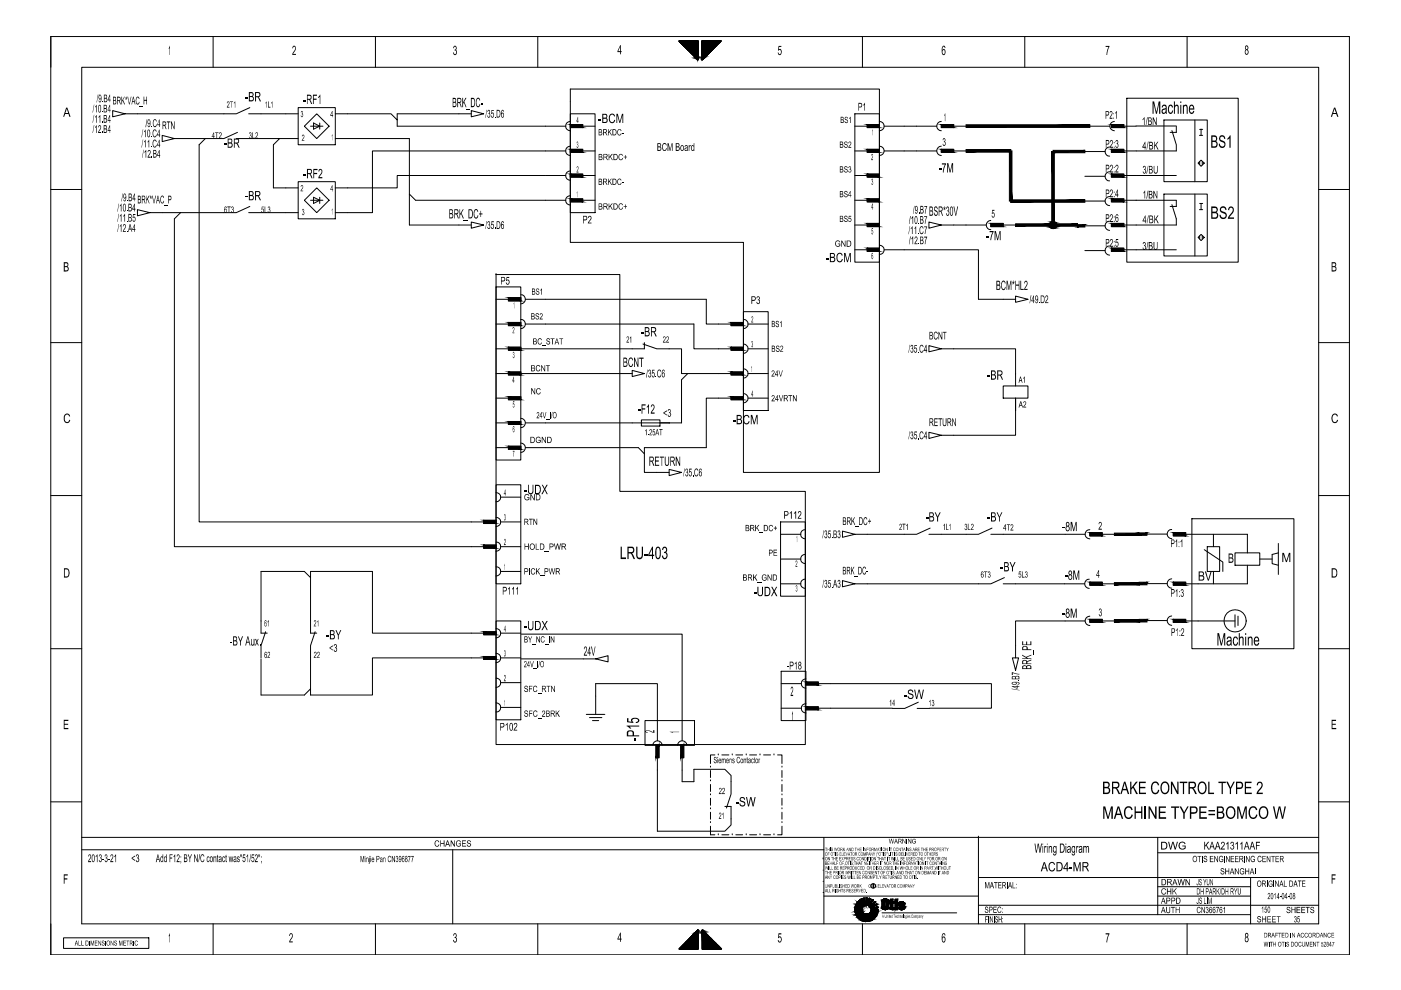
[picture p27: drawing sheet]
<svg xmlns="http://www.w3.org/2000/svg" width="297mm" height="210mm" viewBox="0 0 297 210" stroke-linecap="round" stroke-linejoin="round" font-family="sans-serif">
<!-- layer: 0 -->
<g fill="none" stroke="#000" stroke-width=".21">
<path d="M10.8 7.7h275.3v194.7h-275.3zM17.3 14.3h262.3v181.6h-262.3zM45.2 7.7v6.6M79.6 7.7v6.6M114 7.7v6.6M120.9 18.9h65.6v81.3h-28.9v-48.8h-36.7v-29.8M182.9 7.7v6.6M217.3 7.7v6.6M251.7 7.7v6.6M10.8 40.2h6.5M105.2 58.2h26.2v46h39.3v53.7h-65.5zM279.6 40.2h6.5"/>
<path d="M10.8 72.6h6.5M279.6 72.6h6.5M10.8 105.1h6.5M279.6 105.1h6.5M10.8 137.5h6.5M279.6 137.5h6.5M10.8 170h6.5M17.3 177.5h262.3M174.7 177.5v18.4M207.4 177.3v18.6M245.5 177.5v16.4M279.6 170h6.5"/>
<path d="M13.5 198.8h18.1v2.3h-18.1zM17.3 180.2h157.4M45.2 195.9v6.5M79.6 195.9v6.5M96 180.2v15.7M114 195.9v6.5M174.5 182.1h.1M174.5 184.5h.1M174.5 186.9h.1M174.5 189.2h.1M174.7 190h32.7M181.2 192.7h1.2l-1.2 .1z"/>
<path d="M181.2 192.8l1.2-.1 .3 .1zM181.2 192.8h1.5zM181.2 192.9h1.1l-1.1 .1zM181.2 192.9l1.5-.1zM181.3 192.4l1.1 .3h-1.2v.3l1.1-.1-1 .4M181.3 192.4h1.5zM181.3 192.4h1.5l-.4 .3zM181.3 193.3l1-.4 .5 .2zM181.3 193.3l1.5-.2-.5 .2zM181.3 193.3h1l-1 .1zM181.3 193.4l1-.1-1 .2zM181.3 192.3l1.3 .1h-1.3z"/>
<path d="M181.3 193.5l1-.2-.9 .3zM181.4 193.6l.9-.3-.8 .6M181.4 192l-.1 .3zM181.4 192l1.2 .4-1.3-.1zM181.5 193.9l1.4-.5-.5 .3zM181.5 193.9l.8-.6 .6 .1zM181.5 193.9l.9-.2zM181.5 191.8l1.1 .6-1.2-.4M181.5 191.8l1.3 .4-.2 .2zM181.5 194l.9-.3-.8 .4zM181.6 194.1l.8-.4-.8 .5zM181.6 194.2l.8-.5-.6 .7"/>
<path d="M181.7 191.5l-.2 .2zM181.7 191.5l-.2 .3zM181.7 191.5l1.1 .7-1.3-.4zM181.8 194.4l1.6-.6zM181.8 194.4l.8-.3-.7 .4zM181.8 191.3l1 .9-1.1-.7M181.8 191.3l.3-.3 .9 .9zM181.8 191.3l1.2 .6-.2 .3zM181.9 194.5l.7-.4-.6 .5zM181.9 191.2l-.1 .1 .3-.3zM182 194.6l.6-.5-.5 .6zM182.1 194.7l.5-.6-.3 .8"/>
<path d="M182.1 191l-.2 .2zM182.3 194.9l.7-.5-.6 .5zM182.3 192.9l.4-.1 .1 .3zM182.3 193.3l.5-.2 .1 .3zM182.3 190.8l.7 1.1-.9-.9M182.3 190.8l.3-.2zM182.3 190.8l.3-.2 .7 1.3zM182.3 190.8l1 1.1h-.3zM182.4 192.7l.4-.3-.1 .4zM182.4 190.8l.2-.2zM182.4 193.7l1 .1zM182.4 193.7l.5-.3 .2 .2z"/>
<path d="M182.4 193.7l1 .1-1.6 .6zM182.6 192.4l.2-.2h.2zM182.6 192.4l.4-.2-.2 .2zM182.6 195.1l.4-.7-.2 .8M182.6 194.1l2.7-.1 .4 .3zM182.6 194.1l3.3-.1zM182.6 194.1l1.1-.3 2.2 .2zM182.6 194.1l.8-.3h.3zM182.6 194.1l3.1 .2-2.7 .1zM182.6 194.1l.4 .3-.7 .5zM182.8 192.2l.2-.3 .2 .1zM182.8 192.2l.4-.2z"/>
<path d="M182.8 195.2l.6-.6-.4 .6zM182.9 195.9v6.5M182.9 190.5l.4 1.4-.7-1.3M182.9 190.5l.3-.1zM182.9 190.5l.3-.1 .4 1.5zM182.9 190.5l.7 1.4h-.3zM183 194.4h1.9l-.5 .2zM183 194.4l2.7-.1zM183 194.4l-.5 .6-.1-.1zM183 194.4l-.4 .7-.1-.1zM183 194.4l1.4 .2h-1zM183 194.4l.4 .2-.6 .6z"/>
<path d="M183 191.9h.5zM183.1 190.5l.1-.1zM183.3 195.3l.1-.7 .1 .7h.5l-.1-.7 .3 .7M183.3 191.9h.6zM183.4 194.6h1zM183.4 194.6l-.3 .7-.1-.1zM183.4 194.6l-.1 .7h-.2zM183.4 194.6h.5l-.4 .7zM183.5 195.3h.5zM183.5 195.3h.3zM183.6 190.4v1.5l-.4-1.5M183.6 190.4h.3v1.5l.4-1.4"/>
<path d="M183.6 190.4h.2zM183.6 190.4h.2l-.2 1.5zM183.7 193.8h2.3zM183.7 193.8h2.3l-.1 .2zM183.8 190.4l-.2 1.5zM183.9 190.4v1.5h-.3zM183.9 194.6h.5l.2 .6zM183.9 194.6l.7 .6-.4 .1zM183.9 194.6l.1 .7h-.5zM183.9 191.9l.2 .1M184 193.8l.2-.1 1.8 .1zM184.2 195.3l.3-.1z"/>
<path d="M184.2 195.3l.4-.1zM184.2 193.7l.3-.2h1.6zM184.2 193.7l1.9-.2-.1 .3zM184.3 190.5l-.4 1.4zM184.4 192.2l1.2-.9zM184.4 192.2l1.2-1zM184.4 192.2l1.1-1zM184.4 194.6l.5-.2 .3 .4zM184.4 194.6l.8 .2-.4 .3zM184.4 190.5l-.5 1.4zM184.5 192.2l1.1-.9zM184.5 190.5l-.5 1.4z"/>
<path d="M184.5 190.5l-.4 1.5zM184.5 193.5l1.7-.2-.5 .1zM184.5 193.5h1.6zM184.5 190.5l-.4 1.5M184.5 192.3l1.4-.5zM184.5 192.3l1.4-.6zM184.5 192.4l1.4-.6zM184.6 192.4l1.3-.6zM184.6 192.6l1.6-.2zM184.6 192.6l1.5-.3zM184.6 193.2l1.6-.3v.1zM184.6 193.2l1.6-.2v.3z"/>
<path d="M184.6 193.2l1.6 .1-1.7 .2zM184.6 192.6l.1 .1M184.7 192.9h1.5l-.1 .5M184.7 192.6l1.5-.2zM184.7 192.7l1.5-.3zM184.7 192.9h1.5l-1.6 .3zM184.8 195.1l-.4-.5 .2 .6M184.8 195.1l.3-.2zM184.8 195.1l.4-.3zM184.9 194.4l.8-.1-.1 .1zM184.9 194.4h.7l-.2 .3zM184.9 190.7l-.7 1.3z"/>
<path d="M184.9 190.7l-.7 1.3M185 190.8l-.8 1.2zM185.1 190.8l-.9 1.2zM185.1 190.8l-.9 1.3zM185.1 190.8l-.8 1.3M185.3 194h.6v.1zM185.4 194.7l-.5-.3 .3 .4M185.4 194.7l.2-.3zM185.5 191.1l-1.1 1.1M185.6 191.3l-1.1 1M185.7 193.4l.5-.1-.1 .1zM185.9 194.1l-.6-.1 .4 .3"/>
<path d="M185.9 191.6l-1.4 .7M185.9 191.8l-1.3 .7M186.1 193.4h-.4l.4 .1M186.1 192.3l.1 .1M186.1 192.3l-1.5 .3M186.2 192.4l-1.5 .3M187 192.4l.2 .3M187 191l1.4-.1zM187 191h1.4zM187 191.1l.6-.1zM187 191.1l.6-.1-.6 .1M187 191.1l.7-.1z"/>
<path d="M187 191h.7zM187 191.1h.5h-.5M187 191.1h.6zM187 191.1h.6h-.6M187 192.4h.5h-.5M187 192.4h.6h-.6M187 192.4h.6zM187 192.5h.7h-.7M187 192.5h.7zM187 192.5l.6-.1zM187 192.5l.6-.1-.6 .1M187 192.5h1.4z"/>
<path d="M187 191.1v1.3M187 193.5h15.8M187 192.5l.5-.2-.3 .4M187 190.9h1.4zM187.1 190.8h1.2zM187.1 192.6l1.3-.1zM187.1 192.6h1.2zM187.1 192.6l1.1 .1zM187.1 190.8h1.1zM187.1 192.7h1.1zM187.2 190.8l.3 .4-.5-.3M187.2 190.8l-.2 .3"/>
<path d="M187.2 190.8l.9-.1zM187.2 190.8h1zM187.2 192.7h1zM187.3 190.7h.8zM187.3 192.7h.9zM187.3 192.7h.8zM187.3 192.7l.8 .1zM187.3 190.7l.7-.1zM187.3 192.8h.8zM187.3 192.8h.7zM187.4 190.6h.6M187.4 192.8h.6"/>
<path d="M187.4 190.6h.5zM187.4 190.6h.6zM187.4 192.8h.6zM187.4 192.8h.5zM187.5 192.4v-1.3l.1-.1 .2 .1v1.3M187.5 192.4l.2 .1 .1-.1M187.5 190.6h.3zM187.5 190.6h.4zM187.5 191.1h-.5h.5M187.5 191.1v1.3h-.5zM187.5 191.1l-.5 1.3zM187.5 192.4h-.5h.5"/>
<path d="M187.5 192.8h.4zM187.5 192.8l.3 .1zM187.6 191.1h-.6h.6M187.6 190.6h.2zM187.6 192.9h.2zM187.7 191h.7zM187.7 191h-.7h.7M187.7 192.5h.7zM187.7 192.5l.7-.1zM187.8 192.4h.6zM187.8 191h.6zM187.8 191.1h.6z"/>
<path d="M187.8 191.1h.6h-.6M187.8 191.1h.6l-.6 1.3zM187.8 192.4h.6h-.6M188.2 190.8l-.4 .4 .6-.3M188.2 190.8l.2 .1M188.4 191h-.7h.7M188.4 190.9v.2M188.4 192.5l-.2 .2M188.4 192.4v.1l-.6-.2 .4 .4M188.4 191.1h-.6h.6M188.4 191.1l-.6 1.3 .6-1.3M188.4 191.1v1.3h-.6z"/>
<path d="M188.4 192.4h-.6h.6M188.4 192.4l-.7 .1 .7-.1M188.4 191.1v1.3M188.6 191.6l.9-.4zM188.6 191.2h.2l-.2 .4zM188.6 191.2v.4M188.6 191.6h.2M188.8 192.4h.4v.5M188.8 192.4l.2 .4 .2 .1M188.8 190.7h.5l-.5 .5zM188.8 191.2h.5l-.7 .4zM188.8 191.6l.7-.4-.2 .4z"/>
<path d="M188.8 191.6h.5l-.5 .8zM188.8 192.4h.5zM188.8 192.4h.5l-.5 .2zM188.8 190.7v.5h-.2M188.8 191.6v.8M188.8 190.7h.5v.5M188.8 192.6l.7-.1zM188.8 192.6l.6-.1zM188.8 192.6l.7-.1-.6 .2zM188.9 192.7l.6-.2-.5 .3zM189 192.8l.5-.3-.3 .4zM189.2 192.9l.3-.4v.4z"/>
<path d="M189.2 192.9h.3M189.3 190.7v.5h-.5zM189.3 191.6v.8h-.5zM189.3 191.2h.2M189.4 192.5h.1M189.5 191.2v.4h-.2zM189.5 191.6h-.2v.8M189.5 191.2v.4M189.5 192.5v.4M189.8 191.2h.5v1.7M189.8 190.7h.5v.4h-.5zM189.8 190.7h.5l-.5 .4z"/>
<path d="M189.8 191.1l.5-.4v.4zM189.8 191.2h.5l-.5 1.7zM189.8 191.2v1.7h.5M190.3 191.2v1.7h-.5zM190.5 192.4h.4l.2 .1 .3-.1M190.5 191.7l.4-.1-.4 .1M190.5 191.7l.5-.1zM190.5 191.7l.4-.1zM190.5 192.4h.4zM190.5 192.4l.1 .2M190.5 191.6h.6h-.6M190.5 191.6l.6-.1z"/>
<path d="M190.5 191.6l.6-.1-.6 .1M190.5 191.6h.6zM190.5 191.6h.5h-.5M190.5 191.6h.5zM190.5 191.7h.5zM190.5 191.7h.4h-.4M190.5 191.8h.5zM190.5 191.8l.5-.1zM190.5 192.4h.5zM190.5 192.4h.4h-.4M190.5 192.4l.5 .1zM190.5 192.5h.5z"/>
<path d="M190.5 192.5h.5h-.5M190.5 192.5h.6zM190.6 191.5v.4M190.6 191.5h.5zM190.6 191.5h1.2zM190.6 191.9l.4-.1zM190.6 192.6h1.2zM190.6 192.6l.5-.1-.5 .1M190.6 192.6l.5-.1zM190.6 191.4l1.2 .1zM190.6 192.6h1.1zM190.6 191.4h1.1z"/>
<path d="M190.6 192.7l1.1-.1zM190.6 192.7h1.1zM190.7 192l.7 .4M190.7 191.3h.9zM190.7 192l.3-.2zM190.7 192.7h1zM190.7 192.7h.9zM190.7 192.7l.9 .1zM190.7 192l.3-.2 .6 .2zM190.7 192h.9zM190.8 191.3h.8zM190.8 192l.8 .1z"/>
<path d="M190.8 192l.8 .1-.3 .2zM190.8 192.8h.8zM190.8 192.8h.7zM190.8 191.3h.6zM190.8 191.3h.7zM190.9 192.8h.5M190.9 191.3h.5M190.9 191.3h.5zM190.9 192.8h.6zM190.9 192.8h.5zM191 191.2h.3zM191 191.2l.4 .1z"/>
<path d="M191 191.6h-.5h.5M191 191.7h-.5h.5M191 192.9l.4-.1zM191 192.9h.3zM191 191.8l-.3 .2 .3-.2M191.1 191.2h.1zM191.1 191.2h.2zM191.1 192.9h.2zM191.1 192.9h.1zM191.1 191.5h.7zM191.1 192.5h.7zM191.1 192.5l.7 .1z"/>
<path d="M191.2 191.5h.6zM191.2 192.5h.6zM191.2 191.6l.6-.1zM191.3 191.6l.5-.1zM191.3 191.6h.5h-.5M191.3 191.6h.5zM191.3 192.5l.5-.1zM191.3 192.5h.5h-.5M191.3 192.3l.5-.1zM191.3 192.3l.4-.1zM191.3 192.3l.4-.2zM191.3 192.3l.3-.2-.3 .2"/>
<path d="M191.3 192.3l.5 .1zM191.4 191.6h.4zM191.4 191.7l.4-.1zM191.4 191.7h.4zM191.4 192.4h.4zM191.4 192.4h.4h-.4M191.6 192.1l-.3 .2zM191.6 192.1l-.3 .4 .5-.3M191.8 192.2v.4M191.8 191.5v.2h-.4a.18 .18 0 0 0-.3-.2 .18 .18 0 0 0-.1 .3l.8 .4M191.8 191.6h-.5h.5M191.8 192.3h-.5h.5"/>
<path d="M191.8 192.5h-.6h.6M191.8 191.6h-.4h.4M191.8 192.4h-.4h.4M191.8 192.4l-.5 .1 .5-.1M207.4 193.9h57.7M207.4 191.9h72.2M207.4 186.1h72.2M217.3 195.9v6.5M245.5 180.8h34.1M245.5 190h19.6M245.5 188h19.6M251.7 195.9v6.5"/>
<path d="M265.1 186.1v9.8"/>
<circle cx="223.3" cy="47.7" r=".75"/>
<circle cx="185.1" cy="187.8" r=".5"/>
</g>
<g fill="#000" stroke="#000" stroke-width=".21">
<path d="M222.7 48.3h1.1l-.3 .1zM223 47h.5zM147.9 197.3l.1-.1zM148.9 197.3l.1-.1zM181.3 192.2v.1zM181.4 192l-.1 .2zM181.6 191.6l-.1 .1zM181.7 191.5l-.1 .1zM181.7 191.5l-.2 .2zM181.9 191.2l-.1 .1zM182 191.1l-.1 .1zM182.1 191l-.1 .1z"/>
<path d="M182.1 191l-.2 .2zM182.5 190.7l.1-.1zM182.4 190.8l.2-.2zM182.9 190.5h.2zM183.1 190.5l.1-.1zM183.6 190.4h.2l-.2 1.5zM183.6 190.4h.2zM183.8 190.4l-.2 1.5zM184.2 190.5l-.3 1.4zM184.2 195.3h.1zM184.3 190.5l-.4 1.4zM184.4 190.5l-.5 1.4z"/>
<path d="M184.3 195.3l.2-.1zM184.5 190.5l-.6 1.4zM184.5 190.5l-.5 1.4zM184.7 192.9h1.5l-1.6 .3zM184.9 190.8l-.7 1.2zM185 190.8l-.8 1.2zM185.1 190.8l-.9 1.2zM185.1 190.8l-.9 1.3zM184.4 192.2l1.2-.9zM184.5 192.2l1.1-.9zM185.7 193.4l.5-.1-.1 .1zM187 191h1.4z"/>
<path d="M187 191h.7zM187 192.5h1.4zM187 192.5h.3v.2zM187 190.9h1.4zM187.1 190.8h1.2zM187.1 192.6h1.2zM187.1 192.6l1.1 .1zM187.1 190.8l.2 .1zM187.1 190.8h1.1zM187.1 192.7h1.1zM187.1 190.8h.2zM187.2 192.7h1z"/>
<path d="M187.2 190.8l.9-.1zM187.3 192.7h.8zM187.3 192.7l.8 .1zM187.3 190.7h.8zM187.3 192.8h.8zM187.3 192.8h.7zM187.3 190.7l.7-.1zM187.4 192.8h.6zM187.4 192.8h.5zM187 192.5l.5-.2-.2 .2zM187.4 190.6h.5zM187.5 191.1l-.5 1.3z"/>
<path d="M187.5 192.8h.4zM187.5 192.8l.3 .1zM187 191.1l.6-.1zM187.5 190.6h.3zM187 192.5h.7zM187.6 192.9h.2zM187.6 190.6h.2zM187.7 192.5h.7zM187.5 190.6h.4zM187.8 192.3l.6 .2h-.3zM187.4 190.6h.6zM188.1 192.5h.3l-.1 .2z"/>
<path d="M187.2 190.8h1zM188.1 190.8l.3 .1zM188.2 190.8h.1zM187.3 192.7h.9zM187 191l1.4-.1zM187.7 191h.7zM187.1 192.6l1.3-.1zM188.4 191.1l-.6 1.3zM187.8 192.4h.6zM187.7 192.5l.7-.1zM188.6 191.2h.2l-.2 .4zM188.8 190.7h.5l-.5 .5z"/>
<path d="M188.8 191.2h.5l-.7 .4zM188.8 191.6h.5l-.5 .8zM188.8 192.7h.4v.1zM189.3 190.7v.5h-.5zM188.6 191.6l.9-.4zM188.8 192.6l.7-.1zM188.8 191.6l.7-.4-.2 .4zM189.5 191.2v.4h-.2zM189.2 192.9l.3-.4v.4zM189.8 190.7h.5l-.5 .4zM189.8 191.2h.5l-.5 1.7zM189.8 191.1l.5-.4v.4z"/>
<path d="M190.3 191.2v1.7h-.5zM190.5 191.7h.4zM190.5 192.4h.4zM190.6 191.5h1.2zM190.6 192.6h1.2zM190.6 191.4l1.2 .1zM190.6 192.6h1.1zM190.6 191.4h1.1zM190.6 192.7h1.1zM190.7 191.3h.9zM190.7 192.7h.9zM190.7 192.7l.9 .1z"/>
<path d="M190.7 192h.9zM190.8 192l.8 .1zM190.8 192.8h.8zM190.8 192.8h.7zM190.8 191.3h.7zM190.8 191.3h.6zM190.9 192.8h.5zM190.5 191.7l.4-.1zM191 191.2l.4 .1zM190.9 191.3h.5zM190.6 192.6l.5-.1zM191 192.9h.3z"/>
<path d="M190.7 192l.3-.2zM191.1 191.2h.2zM191 191.2h.3zM191.1 192.9h.1zM190.5 191.6l.6-.1zM191.1 191.2h.1zM191.1 192.9h.2zM191.4 191.7h.4zM191.4 192.4h.4zM191 192.9l.4-.1zM190.8 191.3h.8zM190.9 192.8h.6z"/>
<path d="M191.6 192.2h.2zM191.6 192.1l-.3 .2zM191.6 192.1l.1 .1zM191.3 192.3l.4-.2zM190.7 192.7h1zM190.6 192.7l1.1-.1zM191.1 191.5h.7zM191.2 191.5h.6zM191.2 192.5h.6zM191.4 191.7l.4-.1zM191.3 192.5l.5-.1z"/>
<path d="M144 8.6l-.1 .1 4.1 4zM143.9 8.7l4.1 4z"/>
<path d="M147.9 8.7v4h.2zM147.9 8.7h.2v4z"/>
<path d="M144 8.7h4v-.1zM144 8.6h4l-4 .1z"/>
<path d="M144 8.8h4v-.1zM144 8.7h4l-4 .1z"/>
<path d="M144.1 8.9h3.9v-.1zM144.1 8.8h3.9l-3.9 .1z"/>
<path d="M144.2 9h3.8v-.2zM144.2 8.8h3.8l-3.8 .2z"/>
<path d="M144.3 9.1h3.7v-.2zM144.3 8.9h3.7l-3.7 .2z"/>
<path d="M144.4 9.1h3.6v-.1zM144.4 9h3.6l-3.6 .1z"/>
<path d="M144.5 9.2l3.5-.1zM144.5 9.1h3.5z"/>
<path d="M144.5 9.3l3.5-.1zM144.5 9.2h3.5z"/>
<path d="M144.6 9.4l3.4-.1zM144.6 9.3h3.4z"/>
<path d="M144.7 9.4h3.3v-.1zM144.7 9.3h3.3l-3.3 .1z"/>
<path d="M144.8 9.5h3.2v-.1zM144.8 9.4h3.2l-3.2 .1z"/>
<path d="M144.8 9.6h3.2v-.1zM144.8 9.5h3.2l-3.2 .1z"/>
<path d="M144.9 9.7h3.1v-.1zM144.9 9.6h3.1l-3.1 .1z"/>
<path d="M145 9.8h3v-.1zM145 9.7h3l-3 .1z"/>
<path d="M145.1 9.9h2.9v-.2zM145.1 9.7h2.9l-2.9 .2z"/>
<path d="M145.2 9.9l2.8-.1zM145.2 9.8h2.8z"/>
<path d="M145.3 10l2.7-.1zM145.3 9.9h2.7z"/>
<path d="M145.3 10.1l2.7-.1zM145.3 10h2.7z"/>
<path d="M145.4 10.2h2.6v-.2zM145.4 10h2.6l-2.6 .2z"/>
<path d="M145.5 10.2h2.5v-.1zM145.5 10.1h2.5l-2.5 .1z"/>
<path d="M145.6 10.3h2.4v-.1zM145.6 10.2h2.4l-2.4 .1z"/>
<path d="M145.6 10.4h2.4v-.1zM145.6 10.3h2.4l-2.4 .1z"/>
<path d="M145.7 10.5h2.3v-.1zM145.7 10.4h2.3l-2.3 .1z"/>
<path d="M145.8 10.6h2.2v-.1zM145.8 10.5h2.2l-2.2 .1z"/>
<path d="M145.9 10.7h2.1v-.2zM145.9 10.5h2.1l-2.1 .2z"/>
<path d="M146 10.7l2-.1zM146 10.6h2z"/>
<path d="M146.1 10.8l1.9-.1zM146.1 10.7h1.9z"/>
<path d="M146.1 10.9l1.9-.1zM146.1 10.8h1.9z"/>
<path d="M146.2 11h1.8v-.2zM146.2 10.8h1.8l-1.8 .2z"/>
<path d="M146.3 11h1.7v-.1zM146.3 10.9h1.7l-1.7 .1z"/>
<path d="M146.4 11.1h1.6v-.1zM146.4 11h1.6l-1.6 .1z"/>
<path d="M146.4 11.2h1.6v-.1zM146.4 11.1h1.6l-1.6 .1z"/>
<path d="M146.5 11.3h1.5v-.1zM146.5 11.2h1.5l-1.5 .1z"/>
<path d="M146.6 11.4h1.4v-.1zM146.6 11.3h1.4l-1.4 .1z"/>
<path d="M146.7 11.4l1.3-.1zM146.7 11.3h1.3z"/>
<path d="M146.8 11.5l1.2-.1zM146.8 11.4h1.2z"/>
<path d="M146.9 11.6l1.1-.1zM146.9 11.5h1.1z"/>
<path d="M147 11.7l1-.1zM147 11.6h1z"/>
<path d="M147 11.8h1v-.2zM147 11.6h1l-1 .2z"/>
<path d="M147.1 11.9h.9v-.2zM147.1 11.7h.9l-.9 .2z"/>
<path d="M147.2 11.9h.8v-.1zM147.2 11.8h.8l-.8 .1z"/>
<path d="M147.2 12h.8v-.1zM147.2 11.9h.8l-.8 .1z"/>
<path d="M147.3 12.1h.7v-.1zM147.3 12h.7l-.7 .1z"/>
<path d="M147.4 12.2h.6v-.1zM147.4 12.1h.6l-.6 .1z"/>
<path d="M147.5 12.2l.5-.1zM147.5 12.1h.5z"/>
<path d="M147.6 12.3l.4-.1zM147.6 12.2h.4z"/>
<path d="M147.7 12.4l.3-.1zM147.7 12.3h.3z"/>
<path d="M147.8 12.5h.2v-.1zM147.8 12.4h.2l-.2 .1z"/>
<path d="M148 12.4l-.2 .2zM147.8 12.4h.2l-.2 .2z"/>
<path d="M148 12.5l-.1 .2zM147.9 12.5v.2z"/>
<path d="M148.8 8.7v4h.1zM148.8 8.7h.1v4z"/>
<path d="M148.9 12.5v.2zM148.9 12.5v.2z"/>
<path d="M148.9 12.6l.1-.2zM148.9 12.4h.1l-.1 .2z"/>
<path d="M148.9 12.5h.2v-.1zM148.9 12.4h.2l-.2 .1z"/>
<path d="M148.9 12.4l.3-.1zM148.9 12.3h.3z"/>
<path d="M148.9 12.3l.4-.1zM148.9 12.2h.4z"/>
<path d="M148.9 12.2l.5-.1zM148.9 12.1h.5z"/>
<path d="M148.9 12.2h.6v-.1zM148.9 12.1h.6l-.6 .1z"/>
<path d="M148.9 12.1h.6v-.1zM148.9 12h.6l-.6 .1z"/>
<path d="M148.9 12h.7v-.1zM148.9 11.9h.7l-.7 .1z"/>
<path d="M148.9 11.9h.8v-.1zM148.9 11.8h.8l-.8 .1z"/>
<path d="M148.9 11.9h.8v-.2zM148.9 11.7h.8l-.8 .2z"/>
<path d="M148.9 11.8h.9v-.2zM148.9 11.6h.9l-.9 .2z"/>
<path d="M148.9 11.7l1-.1zM148.9 11.6h1z"/>
<path d="M148.9 11.6l1.1-.1zM148.9 11.5h1.1z"/>
<path d="M148.9 11.5l1.2-.1zM148.9 11.4h1.2z"/>
<path d="M148.9 11.4l1.3-.1zM148.9 11.3h1.3z"/>
<path d="M148.9 11.4h1.4v-.1zM148.9 11.3h1.4l-1.4 .1z"/>
<path d="M148.9 11.3h1.4v-.1zM148.9 11.2h1.4l-1.4 .1z"/>
<path d="M148.9 11.2h1.5v-.1zM148.9 11.1h1.5l-1.5 .1z"/>
<path d="M148.9 11.1h1.6v-.1zM148.9 11h1.6l-1.6 .1z"/>
<path d="M148.9 11h1.7v-.1zM148.9 10.9h1.7l-1.7 .1z"/>
<path d="M148.9 11h1.7v-.2zM148.9 10.8h1.7l-1.7 .2z"/>
<path d="M148.9 10.9l1.8-.1zM148.9 10.8h1.8z"/>
<path d="M148.9 10.8l1.9-.1zM148.9 10.7h1.9z"/>
<path d="M148.9 10.7l2-.1zM148.9 10.6h2z"/>
<path d="M148.9 10.7h2.1v-.2zM148.9 10.5h2.1l-2.1 .2z"/>
<path d="M148.9 10.6h2.2v-.1zM148.9 10.5h2.2l-2.2 .1z"/>
<path d="M148.9 10.5h2.2v-.1zM148.9 10.4h2.2l-2.2 .1z"/>
<path d="M148.9 10.4h2.3v-.1zM148.9 10.3h2.3l-2.3 .1z"/>
<path d="M148.9 10.3h2.4v-.1zM148.9 10.2h2.4l-2.4 .1z"/>
<path d="M148.9 10.2h2.5v-.1zM148.9 10.1h2.5l-2.5 .1z"/>
<path d="M148.9 10.2h2.5v-.2zM148.9 10h2.5l-2.5 .2z"/>
<path d="M148.9 10.1l2.6-.1zM148.9 10h2.6z"/>
<path d="M148.9 10l2.7-.1zM148.9 9.9h2.7z"/>
<path d="M148.9 9.9l2.8-.1zM148.9 9.8h2.8z"/>
<path d="M148.9 9.9h2.9v-.2zM148.9 9.7h2.9l-2.9 .2z"/>
<path d="M148.9 9.8h3v-.1zM148.9 9.7h3l-3 .1z"/>
<path d="M148.9 9.7h3v-.1zM148.9 9.6h3l-3 .1z"/>
<path d="M148.9 9.6h3.1v-.1zM148.9 9.5h3.1l-3.1 .1z"/>
<path d="M148.9 9.5h3.2v-.1zM148.9 9.4h3.2l-3.2 .1z"/>
<path d="M148.9 9.4h3.3v-.1zM148.9 9.3h3.3l-3.3 .1z"/>
<path d="M148.9 9.4l3.3-.1zM148.9 9.3h3.3z"/>
<path d="M148.9 9.3l3.4-.1zM148.9 9.2h3.4z"/>
<path d="M148.9 9.2l3.5-.1zM148.9 9.1h3.5z"/>
<path d="M148.9 9.1h3.6v-.1zM148.9 9h3.6l-3.6 .1z"/>
<path d="M148.9 9.1h3.7v-.2zM148.9 8.9h3.7l-3.7 .2z"/>
<path d="M148.9 9h3.8v-.2zM148.9 8.8h3.8l-3.8 .2z"/>
<path d="M148.9 8.9h3.9v-.1zM148.9 8.8h3.9l-3.9 .1z"/>
<path d="M148.9 8.8h3.9v-.1zM148.9 8.7h3.9l-3.9 .1z"/>
<path d="M148.9 8.7h4v-.1zM148.9 8.6h4l-4 .1z"/>
<path d="M152.8 8.6l-3.9 4.1 4-4zM152.8 8.6l-3.9 4.1z"/>
<path d="M222.6 47.4l-.1 .3h1.5zM222.6 47.4h1.4v.3z"/>
<path d="M222.7 47.2l-.1 .2h1.4zM222.7 47.2h1.1l.2 .2z"/>
<path d="M222.5 47.7l.1 .3h1.4zM222.5 47.7h1.5v.3z"/>
<path d="M222.7 47.2h1.1l-.8-.2zM223 47h.5l.3 .2z"/>
<path d="M222.6 48l.1 .3h1.1zM222.6 48h1.4l-.2 .3z"/>
<path d="M222.7 48.3l.3 .1h.5zM223 48.4h.5z"/>
<path d="M145.2 199.9v.2l2.8-.2zM145.2 200.1l2.8-.2v.2z"/>
<path d="M145.3 199.9v.1l2.7-.1zM145.3 200l2.7-.1v.1z"/>
<path d="M145.4 199.8v.1l2.6-.1zM145.4 199.9l2.6-.1v.1z"/>
<path d="M145.4 199.7v.1l2.6-.1zM145.4 199.8l2.6-.1v.1z"/>
<path d="M145.5 199.6h2.5zM145.5 199.7l2.5-.1z"/>
<path d="M145.6 199.6h2.4zM145.6 199.6h2.4z"/>
<path d="M145.7 199.5h2.3zM145.7 199.6l2.3-.1z"/>
<path d="M145.8 199.4h2.2zM145.8 199.5l2.2-.1z"/>
<path d="M145.9 199.3v.1l2.1-.1zM145.9 199.4l2.1-.1v.1z"/>
<path d="M145.9 199.2v.1l2.1-.1zM145.9 199.3l2.1-.1v.1z"/>
<path d="M146 199.1v.2l2-.2zM146 199.3l2-.2v.2z"/>
<path d="M146.1 199.1v.1l1.9-.1zM146.1 199.2l1.9-.1v.1z"/>
<path d="M146.2 199v.1l1.8-.1zM146.2 199.1l1.8-.1v.1z"/>
<path d="M146.2 198.9v.1l1.8-.1zM146.2 199l1.8-.1v.1z"/>
<path d="M146.3 198.8h1.7zM146.3 198.9l1.7-.1z"/>
<path d="M146.4 198.8h1.6zM146.4 198.8h1.6z"/>
<path d="M146.5 198.7h1.5zM146.5 198.8l1.5-.1z"/>
<path d="M146.6 198.6v.1l1.4-.1zM146.6 198.7l1.4-.1v.1z"/>
<path d="M146.7 198.5v.1l1.3-.1zM146.7 198.6l1.3-.1v.1z"/>
<path d="M146.7 198.4v.1l1.3-.1zM146.7 198.5l1.3-.1v.1z"/>
<path d="M146.8 198.3v.2l1.2-.2zM146.8 198.5l1.2-.2v.2z"/>
<path d="M146.9 198.2v.2l1.1-.2zM146.9 198.4l1.1-.2v.2z"/>
<path d="M147 198.2v.1l1-.1zM147 198.3l1-.1v.1z"/>
<path d="M147 198.1v.1l1-.1zM147 198.2l1-.1v.1z"/>
<path d="M147.1 198h.9zM147.1 198.1l.9-.1z"/>
<path d="M147.2 198h.8zM147.2 198h.8z"/>
<path d="M147.3 197.9h.7zM147.3 198l.7-.1z"/>
<path d="M147.4 197.8v.1l.6-.1zM147.4 197.9l.6-.1v.1z"/>
<path d="M147.5 197.7v.1l.5-.1zM147.5 197.8l.5-.1v.1z"/>
<path d="M147.5 197.6v.1l.5-.1zM147.5 197.7l.5-.1v.1z"/>
<path d="M147.6 197.5v.2l.4-.2zM147.6 197.7l.4-.2v.2z"/>
<path d="M147.7 197.4v.2l.3-.2zM147.7 197.6l.3-.2v.2z"/>
<path d="M147.8 197.4v.1l.2-.1zM147.8 197.5l.2-.1v.1z"/>
<path d="M147.8 197.3h.2zM147.8 197.4l.2-.1z"/>
<path d="M148 197.2l.1 4zM148 197.2l.1 4z"/>
<path d="M148.9 197.3h.2zM148.9 197.4l.2-.1z"/>
<path d="M148.9 197.4v.1l.3-.1zM148.9 197.5l.3-.1v.1z"/>
<path d="M148.9 197.4v.2l.3-.2zM148.9 197.6l.3-.2v.2z"/>
<path d="M148.9 197.5v.2l.4-.2zM148.9 197.7l.4-.2v.2z"/>
<path d="M148.9 197.6v.1l.5-.1zM148.9 197.7l.5-.1v.1z"/>
<path d="M148.9 197.7v.1l.6-.1zM148.9 197.8l.6-.1v.1z"/>
<path d="M148.9 197.8v.1l.6-.1zM148.9 197.9l.6-.1v.1z"/>
<path d="M148.9 197.9h.7zM148.9 198l.7-.1z"/>
<path d="M148.9 198h.8zM148.9 198h.8z"/>
<path d="M148.9 198h.9zM148.9 198.1l.9-.1z"/>
<path d="M148.9 198.1v.1l1-.1zM148.9 198.2l1-.1v.1z"/>
<path d="M148.9 198.2v.1l1.1-.1zM148.9 198.3l1.1-.1v.1z"/>
<path d="M148.9 198.2v.2l1.1-.2zM148.9 198.4l1.1-.2v.2z"/>
<path d="M148.9 198.3v.2l1.2-.2zM148.9 198.5l1.2-.2v.2z"/>
<path d="M148.9 198.4v.1l1.3-.1zM148.9 198.5l1.3-.1v.1z"/>
<path d="M148.9 198.5v.1l1.4-.1zM148.9 198.6l1.4-.1v.1z"/>
<path d="M148.9 198.6v.1l1.4-.1zM148.9 198.7l1.4-.1v.1z"/>
<path d="M148.9 198.7h1.5zM148.9 198.8l1.5-.1z"/>
<path d="M148.9 198.8h1.6zM148.9 198.8h1.6z"/>
<path d="M148.9 198.8h1.7zM148.9 198.9l1.7-.1z"/>
<path d="M148.9 198.9v.1l1.8-.1zM148.9 199l1.8-.1v.1z"/>
<path d="M148.9 199v.1l1.9-.1zM148.9 199.1l1.9-.1v.1z"/>
<path d="M148.9 199.1v.1l1.9-.1zM148.9 199.2l1.9-.1v.1z"/>
<path d="M148.9 199.1v.2l2-.2zM148.9 199.3l2-.2v.2z"/>
<path d="M148.9 199.2v.1l2.1-.1zM148.9 199.3l2.1-.1v.1z"/>
<path d="M148.9 199.3v.1l2.2-.1zM148.9 199.4l2.2-.1v.1z"/>
<path d="M148.9 199.4h2.2zM148.9 199.5l2.2-.1z"/>
<path d="M148.9 199.5h2.3zM148.9 199.6l2.3-.1z"/>
<path d="M148.9 199.6h2.4zM148.9 199.6h2.4z"/>
<path d="M148.9 199.6h2.5zM148.9 199.7l2.5-.1z"/>
<path d="M148.9 199.7v.1l2.6-.1zM148.9 199.8l2.6-.1v.1z"/>
<path d="M148.9 199.8v.1l2.7-.1zM148.9 199.9l2.7-.1v.1z"/>
<path d="M148.9 199.9v.1l2.8-.1zM148.9 200l2.8-.1v.1z"/>
<path d="M148.9 199.9v.2l2.8-.2zM148.9 200.1l2.8-.2v.2z"/>
<path d="M148.9 197.2l.1 4v-4zM148.9 197.2l.1 4h-.1z"/>
<path d="M181.2 192.7h1.2zM181.2 192.7h1.2l-1.2 .1z"/>
<path d="M181.2 192.9h1.1zM181.2 192.9h1.1z"/>
<path d="M181.3 192.4h1.5zM181.6 192.4h1.2l-.4 .3z"/>
<path d="M181.3 193.3h1zM181.3 193.3h1z"/>
<path d="M181.3 192.3l1.3 .1zM181.3 192.4h1.3z"/>
<path d="M181.4 192l-.1 .3h.9zM181.3 192.3l1.3 .1z"/>
<path d="M181.5 191.8l.6 .4h.7zM182.1 192.2h.7l-.2 .2z"/>
<path d="M181.7 191.5l-.2 .3h.6zM181.5 191.8h.6l.7 .4z"/>
<path d="M181.8 191.3l.8 .6h.4zM182.6 191.9h.4l-.2 .3z"/>
<path d="M182.1 191l-.3 .3h.5zM181.8 191.3h.5l.7 .6z"/>
<path d="M181.8 193.1h1l-.5-.2zM181.3 193.3l.5-.2h1z"/>
<path d="M181.3 193.4l1-.1zM181.3 193.4h.7l-.7 .1z"/>
<path d="M181.3 193.5l1-.2zM181.3 193.5h.5l-.4 .1z"/>
<path d="M182.2 193.4h.7zM181.5 193.9l.7-.5h.7z"/>
<path d="M182.3 190.8l.7 1.1h.3zM183 191.9h.3z"/>
<path d="M181.2 192.8h1.5l-.3-.1zM181.2 192.8h1.5z"/>
<path d="M181.5 193.9l.9-.2zM181.5 193.9h.4z"/>
<path d="M181.5 194l.9-.3zM181.5 194h.3l-.2 .1z"/>
<path d="M181.6 194.1l.8-.4zM181.6 194.1h.2l-.2 .1z"/>
<path d="M182.4 193.7l-.1 .1h1.1zM182.3 193.8h1.1l-1.6 .6z"/>
<path d="M181.3 192.4h1.3zM181.3 192.4h1.5z"/>
<path d="M182.3 190.8h.4l-.1-.2zM182.3 190.8h.4l.6 1.1z"/>
<path d="M181.8 194.4l.8-.3zM181.8 194.4h.2z"/>
<path d="M181.9 194.5l.7-.4zM181.9 194.5h.2l-.1 .1z"/>
<path d="M182 194.6h.2l.4-.5zM182 194.6h.2z"/>
<path d="M182.6 194.1l.3 .2h2.8zM182.9 194.3h2.8z"/>
<path d="M182.6 194.1l-.1 .3h.5zM182.5 194.4h.5l-.7 .5z"/>
<path d="M181.2 192.8h1.5zM181.2 192.8h1.5z"/>
<path d="M181.2 192.9l1.5-.1zM181.2 192.9h1.2z"/>
<path d="M182.3 192.9h.5l-.1-.1zM182.3 192.9h.5v.2z"/>
<path d="M182.7 192.2h.3zM182.7 192.2h.3l-.4 .2z"/>
<path d="M181.3 193.3h1.1l.4-.2zM181.3 193.3h1.1z"/>
<path d="M182.3 193.3h.6l-.1-.2zM182.3 193.3l.6 .1z"/>
<path d="M182.4 192.7h.4v-.3zM182.4 192.7h.4l-.1 .1z"/>
<path d="M182.6 193.6h.5l-.2-.2zM182.4 193.7l.7-.1z"/>
<path d="M182 193.7h.4l.5-.3zM181.5 193.9l.9-.2z"/>
<path d="M182.9 190.5l.4 1.4h.3zM183.3 191.9h.3z"/>
<path d="M182.6 192.4h.3l.1-.2zM182.6 192.4h.3z"/>
<path d="M182.3 194.9l.7-.5zM182.3 194.9h.1z"/>
<path d="M183 194.4l-.6 .5h.2zM182.4 194.9h.2z"/>
<path d="M183 194.4l-.5 .6h.1zM182.5 195h.1z"/>
<path d="M183 194.4l.3 .2h1.1zM183.3 194.6h1.1z"/>
<path d="M183 194.4l-.1 .2h.5zM182.9 194.6h.5l-.6 .6z"/>
<path d="M183 191.9l-.1 .1h.3zM182.8 192.2l.4-.2z"/>
<path d="M182.4 193.7h.8zM182.4 193.7l1 .1z"/>
<path d="M182.9 190.5h.4zM182.9 190.5h.4l.3 1.4z"/>
<path d="M182.8 192.2l.4-.2zM182.8 192.2h.3z"/>
<path d="M183.3 191.9h.6zM183.5 191.9h.4z"/>
<path d="M183.2 191.9h.3zM183 191.9h.5z"/>
<path d="M183.2 193.8h.5zM182.6 194.1l.6-.3h.5z"/>
<path d="M182.6 194.1l.8-.3zM181.8 194.4l.8-.3z"/>
<path d="M182.8 195.2h.2l.4-.6zM182.8 195.2h.2z"/>
<path d="M183.4 194.6l-.4 .6h.1zM183 195.2l.1 .1z"/>
<path d="M183.4 194.6l-.3 .7h.2zM183.1 195.3h.2z"/>
<path d="M183.4 194.6h.5zM183.4 194.6h.5l-.4 .7z"/>
<path d="M183.5 195.3h.3zM183.7 195.3h.1z"/>
<path d="M183 191.9h.5zM183 191.9h.4z"/>
<path d="M183.3 191.9h.4zM183.3 191.9h.6z"/>
<path d="M183.2 194h2.7l-2.2-.2zM182.6 194.1l3.3-.1z"/>
<path d="M183.9 190.4l-.3 1.5h.3zM183.6 191.9h.3z"/>
<path d="M183.9 194.6l.2 .6h.5zM184.1 195.2h.5l-.4 .1z"/>
<path d="M183.9 194.6l-.4 .7h.5zM183.5 195.3h.5z"/>
<path d="M183.5 195.3h.5zM183.5 195.3h.4z"/>
<path d="M184.1 193.8h1.9zM184 193.8h2z"/>
<path d="M184.4 194.6l.2 .2h.6zM184.6 194.8h.6l-.4 .3z"/>
<path d="M183.4 194.6h1zM183.4 194.6h.7z"/>
<path d="M183.9 194.6h.5zM183.9 194.6h.5l.2 .6z"/>
<path d="M184.5 193.5h-.1h1.7zM184.2 193.7l.2-.2h1.7z"/>
<path d="M184.6 193.2l1.6 .1zM184.6 193.3h1.6l-1.7 .2z"/>
<path d="M184.4 195.2h.2zM184.2 195.3l.3-.1z"/>
<path d="M184.9 194.4h.7zM185 194.4h.6l-.2 .3z"/>
<path d="M183 194.4h1.9zM183 194.4h1.8l-.4 .2z"/>
<path d="M184.4 194.6h.6l-.1-.2zM184.4 194.6h.6l.2 .2z"/>
<path d="M184.9 195l.2-.1zM184.8 195.1l.2-.1z"/>
<path d="M185.1 194.9l.1-.1zM184.8 195.1l.3-.2z"/>
<path d="M182.6 194.1h2.9zM182.6 194.1h2.9l.2 .2z"/>
<path d="M185.4 191.2h.1zM184.4 192.2l1.1-1z"/>
<path d="M185.4 191.2h.2zM184.4 192.2l1.2-1z"/>
<path d="M185.5 191.3h.1zM184.4 192.2l1.2-.9z"/>
<path d="M185.5 194.6l.1-.2zM185.5 194.6l-.1 .1z"/>
<path d="M184.5 193.5h1.3zM184.5 193.5h1.6z"/>
<path d="M184.9 194.4l.8-.1zM184.9 194.4h.8z"/>
<path d="M183.3 194.4l2.4-.1zM183 194.4h1.9z"/>
<path d="M185.7 191.7h.2zM184.5 192.3l1.4-.6z"/>
<path d="M185.8 191.8h.1zM184.5 192.3l1.4-.5z"/>
<path d="M185.8 191.8h.1zM184.5 192.3l1.4-.5z"/>
<path d="M184.5 192.3l1.4-.5zM184.5 192.3h.2z"/>
<path d="M184.5 192.4l1.4-.6zM184.5 192.4h.2z"/>
<path d="M184.6 192.4l1.3-.6zM184.6 192.4h.1z"/>
<path d="M185.3 194h.6zM185.3 194h.6v.1z"/>
<path d="M184.8 194h1.1zM182.6 194.1l2.7-.1z"/>
<path d="M184 193.8h2zM183.7 193.8h.9z"/>
<path d="M183.7 193.8h2.3zM183.7 193.8h2.3l-.1 .2z"/>
<path d="M185.8 192.4h.4zM184.6 192.6l1.6-.2z"/>
<path d="M185.9 192.3h.2zM184.6 192.6l1.5-.3z"/>
<path d="M184.2 193.7h1.9v-.2zM184.2 193.7h1.9z"/>
<path d="M185.7 192.4h.5zM184.6 192.6l1.6-.2z"/>
<path d="M184.6 192.6l1.6-.2zM184.6 192.6h.4z"/>
<path d="M184.7 192.6l1.5-.2zM184.7 192.6h.2z"/>
<path d="M184.7 192.7l1.5-.3zM184.7 192.7h.2z"/>
<path d="M184.8 193.4h.9l.5-.1zM184.5 193.5l1.2-.1z"/>
<path d="M185.3 193h.9v-.1zM184.6 193.2l1.6-.2z"/>
<path d="M184.6 193.2h1.6v-.2zM184.6 193.2l1.6 .1z"/>
<path d="M187 191h.7zM187 191h.7z"/>
<path d="M187 191.1h.6zM187 191.1h.6z"/>
<path d="M187 191.1h.5zM187 191.1h.5z"/>
<path d="M187 192.4h.5zM187 192.4h.5z"/>
<path d="M187 192.4h.5zM187 192.4h.5z"/>
<path d="M187 192.4h.6zM187 192.4h.6z"/>
<path d="M187 192.4h.6zM187 192.4h.6z"/>
<path d="M187 192.5l.3 .2zM187.1 192.7h.2z"/>
<path d="M187 192.4h.6zM187 192.4h.6z"/>
<path d="M187.1 190.8l-.1 .1h.3zM187 190.9h.3l.2 .3z"/>
<path d="M187.3 191.1h.2zM187 191.1h.5z"/>
<path d="M187.4 191h.2zM187 191.1l.6-.1z"/>
<path d="M187.4 191.1h.2zM187 191.1h.6z"/>
<path d="M187.5 192.4h.1zM187 192.5l.6-.1z"/>
<path d="M187.5 191.1l-.5 1.3h.5zM187 192.4h.5z"/>
<path d="M187 191.1h.5zM187 191.1v1.3l.5-1.3z"/>
<path d="M187.3 192.4h.3zM187 192.4h.6z"/>
<path d="M187.3 192.4h.2zM187 192.4h.5z"/>
<path d="M187 192.4h.5zM187 192.4h.5z"/>
<path d="M187.3 191.1h.3zM187 191.1h.5z"/>
<path d="M187 191.1h.6zM187 191.1h.6z"/>
<path d="M187.4 192.4h.2zM187 192.5l.6-.1z"/>
<path d="M187.3 191.1l.3-.1zM187 191.1h.6z"/>
<path d="M187.5 192.4h.1zM187 192.5l.6-.1z"/>
<path d="M187.5 191h.1zM187 191.1l.6-.1z"/>
<path d="M187.5 192.5h.2zM187 192.5h.7z"/>
<path d="M187.5 192.5l.1-.1zM187 192.5h.6z"/>
<path d="M187.8 191.1h.6zM187.8 191.1h.6z"/>
<path d="M187.8 191.1h.6zM187.8 191.1h.6z"/>
<path d="M187.8 192.4h.6zM187.8 192.4h.6z"/>
<path d="M188.1 192.5l.2 .2zM188.1 192.7h.2z"/>
<path d="M188.1 190.8v.1h.3zM188.1 190.9h.3l-.6 .3z"/>
<path d="M187.7 191h.7zM187.7 191h.1z"/>
<path d="M187.7 191h.7zM187.7 191h.2z"/>
<path d="M187.8 191h.6zM187.8 191h.1z"/>
<path d="M187.8 191h.6zM187.8 191h.1z"/>
<path d="M187.8 191h.6zM187.8 191h.1z"/>
<path d="M187.8 191.1h.6zM187.8 191.1h.6z"/>
<path d="M187.8 191.1h.6zM187.8 191.1h.5z"/>
<path d="M187.8 191.1h.6zM187.8 191.1h.3z"/>
<path d="M187.8 191.1h.6zM187.8 191.1h.2z"/>
<path d="M187.8 191.1h.6zM187.8 191.1h.6z"/>
<path d="M187.8 191.1h.6zM187.8 191.1h.6z"/>
<path d="M187.8 191.1h.6zM187.8 191.1h.6l-.6 1.3z"/>
<path d="M188.4 191.1l-.6 1.3h.6zM187.8 192.4h.6z"/>
<path d="M187.8 192.4h.6zM187.8 192.4h.3z"/>
<path d="M187.8 192.4h.6zM187.8 192.4h.2z"/>
<path d="M187.8 192.4h.6zM187.8 192.4h.2z"/>
<path d="M187.8 192.4h.6zM187.8 192.4h.6z"/>
<path d="M187.8 192.4h.6zM187.8 192.4h.6z"/>
<path d="M187.8 192.4h.6zM187.8 192.4h.3z"/>
<path d="M187.8 192.4h.6zM187.8 192.4h.2z"/>
<path d="M187.8 192.4h.6zM187.8 192.4h.1z"/>
<path d="M187.7 192.5l.7-.1zM187.7 192.5h.7z"/>
<path d="M188.8 192.4v.3h.4zM188.8 192.4h.4v.3z"/>
<path d="M188.8 192.7l.4 .1zM189 192.8l.2 .1z"/>
<path d="M189.3 191.6l-.5 .8h.5zM188.8 192.4h.5z"/>
<path d="M188.8 192.4h.5zM188.8 192.4h.5z"/>
<path d="M189.2 192.5h.2zM188.8 192.6l.6-.1z"/>
<path d="M188.8 192.4h.5zM188.8 192.4v.2l.5-.2z"/>
<path d="M189.3 192.5h.1zM188.8 192.6l.6-.1z"/>
<path d="M188.8 192.6l.7-.1zM188.8 192.6h.5l-.4 .1z"/>
<path d="M188.9 192.7l.6-.2zM188.9 192.7h.3z"/>
<path d="M189 192.8h.2l.3-.3zM189 192.8h.2z"/>
<path d="M190.5 191.6h.5zM190.5 191.6h.5z"/>
<path d="M190.5 191.7h.5zM190.5 191.7h.5z"/>
<path d="M190.5 192.4h.5zM190.5 192.4l.5 .1z"/>
<path d="M190.5 192.4l.5 .1zM190.5 192.5h.5z"/>
<path d="M190.5 192.5h.5zM190.5 192.5h.6z"/>
<path d="M190.5 191.5h.6zM190.5 191.5h.6z"/>
<path d="M190.7 191.6h.3zM190.5 191.6h.5z"/>
<path d="M190.7 191.6h.2zM190.5 191.7l.4-.1z"/>
<path d="M190.8 191.6h.3zM190.5 191.6h.6z"/>
<path d="M190.8 191.7h.1zM190.5 191.7h.4z"/>
<path d="M190.8 192l.8 .1zM190.8 192.1h.8l-.3 .2z"/>
<path d="M190.8 191.7h.1zM190.5 191.7h.4z"/>
<path d="M190.8 192.4h.1zM190.5 192.4h.4z"/>
<path d="M190.8 192.5h.2zM190.5 192.5h.5z"/>
<path d="M190.9 191.6h.1zM190.5 191.6h.5z"/>
<path d="M190.6 191.7h.4zM190.5 191.7h.5z"/>
<path d="M190.6 192.4h.4zM190.5 192.4h.5z"/>
<path d="M190.8 192.4h.1zM190.5 192.4h.4z"/>
<path d="M190.8 191.6h.2zM190.5 191.7l.4-.1z"/>
<path d="M190.5 191.6h.5zM190.5 191.6h.5z"/>
<path d="M190.8 191.8h.2zM190.5 191.8h.5z"/>
<path d="M190.8 191.8l.2-.1zM190.5 191.8h.5z"/>
<path d="M190.5 191.7h.5zM190.5 191.7h.5z"/>
<path d="M190.8 192.5h.2zM190.5 192.5h.5z"/>
<path d="M190.9 191.6h.1zM190.5 191.6h.5z"/>
<path d="M190.5 191.6h.5zM190.5 191.6h.5z"/>
<path d="M190.5 191.8h.5zM190.5 191.8h.4z"/>
<path d="M190.6 191.9l.4-.1zM190.6 191.9h.2z"/>
<path d="M190.6 191.9l.4-.1zM190.6 191.9h.1z"/>
<path d="M190.6 191.9l.4-.1zM190.6 191.9h.2z"/>
<path d="M190.7 192h.8l-.5-.2zM190.7 192h.9z"/>
<path d="M190.6 192.5h.4zM190.5 192.5h.5z"/>
<path d="M190.5 191.6h.6zM190.5 191.6h.5z"/>
<path d="M191 192.5h.1zM190.6 192.6l.5-.1z"/>
<path d="M190.5 192.5h.6zM190.5 192.5h.6z"/>
<path d="M190.9 191.6l.2-.1zM190.5 191.6h.6z"/>
<path d="M191 192.5h.1zM190.6 192.6l.5-.1z"/>
<path d="M191 191.5h.1zM190.5 191.6l.6-.1z"/>
<path d="M191.1 192.5h.7zM191.1 192.5l.7 .1z"/>
<path d="M191.3 191.6h.5zM191.3 191.6h.5z"/>
<path d="M191.3 192.5h.5zM191.3 192.5h.5z"/>
<path d="M191.3 191.6h.5zM191.4 191.6h.4z"/>
<path d="M191.3 192.3l.5 .1zM191.4 192.4h.4z"/>
<path d="M191.6 192.2h.2zM191.5 192.2h.3l-.5 .3z"/>
<path d="M191.6 192.2h.1zM191.3 192.3l.4-.1z"/>
<path d="M191.5 192.2h.3zM191.3 192.3l.5-.1z"/>
<path d="M191.2 191.6l.6-.1zM191.2 191.6h.2z"/>
<path d="M191.3 191.6l.5-.1zM191.3 191.6h.5z"/>
<path d="M191.3 191.6h.5zM191.3 191.6h.4z"/>
<path d="M191.3 191.6h.5zM191.3 191.6h.2z"/>
<path d="M191.3 191.6h.5zM191.3 191.6h.2z"/>
<path d="M191.3 191.6h.5zM191.3 191.6h.5z"/>
<path d="M191.4 192.3l.4-.1zM191.3 192.3h.5z"/>
<path d="M191.3 192.3h.5zM191.3 192.3h.2z"/>
<path d="M191.3 192.3h.5zM191.3 192.3h.2z"/>
<path d="M191.3 192.3h.5zM191.3 192.3l.5 .1z"/>
<path d="M191.3 192.5h.5zM191.2 192.5h.4z"/>
<path d="M191.2 192.5h.6zM191.2 192.5h.2z"/>
<path d="M191.4 191.6h.4zM191.4 191.6h.3z"/>
<path d="M191.4 191.6h.4zM191.4 191.6h.1z"/>
<path d="M191.4 191.6h.4zM191.4 191.6h.1z"/>
<path d="M191.4 192.4h.4zM191.4 192.4h.3z"/>
<path d="M191.4 192.4h.4zM191.4 192.4h.1z"/>
<path d="M191.4 192.4h.4zM191.4 192.4h.4z"/>
<path d="M191.4 192.4h.4zM191.4 192.4h.2z"/>
<path d="M191.4 192.4h.4zM191.4 192.4h.1z"/>
<path d="M191.4 192.4h.4zM191.4 192.4h.4z"/>
<path d="M191.4 192.4h.4zM191.4 192.4h.4z"/>
<path d="M191.3 192.5l.5-.1zM191.3 192.5h.3z"/>
<path d="M191.3 192.5l.5-.1zM191.3 192.5h.2z"/>
<path d="M191.3 192.5l.5-.1zM191.3 192.5h.5z"/>
<path d="M143.9 201.2l.1 .1 4-4.2zM148 197.1l.1 .1-4.1 4.1z"/>
<path d="M144 201.2h4zM144 201.3l4-.1z"/>
<path d="M144.1 201.1h3.9zM144.1 201.2l3.9-.1z"/>
<path d="M144.2 201h3.8zM144.2 201.1l3.8-.1z"/>
<path d="M144.2 200.9v.1l3.8-.1zM144.2 201l3.8-.1v.1z"/>
<path d="M144.3 200.8v.2l3.7-.2zM144.3 201l3.7-.2v.2z"/>
<path d="M144.4 200.7v.2l3.6-.2zM144.4 200.9l3.6-.2v.2z"/>
<path d="M144.5 200.7v.1l3.5-.1zM144.5 200.8l3.5-.1v.1z"/>
<path d="M144.6 200.6v.1l3.4-.1zM144.6 200.7l3.4-.1v.1z"/>
<path d="M144.7 200.5v.1l3.3-.1zM144.7 200.6l3.3-.1v.1z"/>
<path d="M144.7 200.4v.1l3.3-.1zM144.7 200.5l3.3-.1v.1z"/>
<path d="M144.8 200.4h3.2zM144.8 200.4h3.2z"/>
<path d="M144.9 200.3h3.1zM144.9 200.4l3.1-.1z"/>
<path d="M145 200.2h3zM145 200.3l3-.1z"/>
<path d="M145 200.1v.1l3-.1zM145 200.2l3-.1v.1z"/>
<path d="M145.1 200v.2l2.9-.2zM145.1 200.2l2.9-.2v.2z"/>
<path d="M148.9 200v.2l2.9-.2zM148.9 200.2l2.9-.2v.2z"/>
<path d="M148.9 200.1v.1l3-.1zM148.9 200.2l3-.1v.1z"/>
<path d="M148.9 200.2h3zM148.9 200.3l3-.1z"/>
<path d="M148.9 200.3h3.1zM148.9 200.4l3.1-.1z"/>
<path d="M148.9 200.4h3.2zM148.9 200.4h3.2z"/>
<path d="M148.9 200.4v.1l3.3-.1zM148.9 200.5l3.3-.1v.1z"/>
<path d="M148.9 200.5v.1l3.4-.1zM148.9 200.6l3.4-.1v.1z"/>
<path d="M148.9 200.6v.1l3.5-.1zM148.9 200.7l3.5-.1v.1z"/>
<path d="M148.9 200.7v.1l3.6-.1zM148.9 200.8l3.6-.1v.1z"/>
<path d="M148.9 200.7v.2l3.6-.2zM148.9 200.9l3.6-.2v.2z"/>
<path d="M148.9 200.8v.2l3.7-.2zM148.9 201l3.7-.2v.2z"/>
<path d="M148.9 200.9v.1l3.8-.1zM148.9 201l3.8-.1v.1z"/>
<path d="M148.9 201h3.9zM148.9 201.1l3.9-.1z"/>
<path d="M148.9 201.1h3.9zM148.9 201.2l3.9-.1z"/>
<path d="M148.9 201.2h4zM148.9 201.3l4-.1z"/>
<path d="M148.9 197.2l4 4.1 .1-.1zM148.9 197.1l4.1 4.1-4.1-4z"/>
</g>
<!-- layer: LEVEL1 -->
<g fill="none" stroke="#000" stroke-width=".21">
<path d="M10.8 7.7v6.6M120.9 18.9v2.7M43.5 29.4l-1.3 1.3v80h60.3M50.1 29.4h9.2l-1.3 1.3v9.1h5.2M50.3 28.1l-2.8 1.3h-10.5l-2.6 .6v-1.3l2.6 .7M52.7 24.1h10.5M53 22.8l-2.9 1.3h-23.6l-2.6 .7v-1.3l2.6 .6M59.3 29.4h3.9M63.2 22.8h7.9v7.9h-7.9zM63.2 38.5h7.9v7.9h-7.9zM64.5 26.8l2.7-2.7 2.6 2.7-2.6 2.6zM65.8 26.8h2.7"/>
<path d="M66.5 26.1l1.3 .7-1.3 .6zM67.8 26.1v1.3M71.1 24.1h11.8l1.3 1.3v-1.3h15.7M71.1 29.4h15.7v11.7l1.3 1.4h31.8M84.2 25.4v1.4h35.7M99.9 23.5l2.6 .6-2.6 .7zM119.9 37.2h-35.7v2.6h-13.1M119.9 32h-40.9v13.1h-7.9M120.9 25.7a1 1 0 0 0-1 1 1 1 0 0 0 1 1M120.9 31a1 1 0 0 0-1 1 1 1 0 0 0 1 1M120.9 36.2a1 1 0 0 0-1 1 1 1 0 0 0 1 1M120.9 24.1h5.3v21h-5.3z"/>
<path d="M120.9 36.9h2.6v.6h-2.6zM120.9 31.7h2.6v.6h-2.6zM120.9 26.4h2.6v.7h-2.6zM123.5 26.8h2.7M123.5 37.2h2.7M123.5 32h2.7M181.2 24.1h5.3v31.5h-5.3zM181.2 26.8h2.7M181.2 37.2h2.7M181.2 32h2.7M183.9 26.4h2.6v.7h-2.6zM183.9 31.7h2.6v.6h-2.6z"/>
<path d="M183.9 36.9h2.6v.6h-2.6zM186.5 25.7a1 1 0 0 1 1 1 1 1 0 0 1-1 1M186.5 31a1 1 0 0 1 1 1 1 1 0 0 1-1 1M187.5 26.8h11.1M187.5 32h11.1M199.6 26.4h2.6v.7h-2.6zM199.6 31.7h2.6v.6h-2.6zM199.6 25.7a1 1 0 0 0-1 1 1 1 0 0 0 1 1M199.6 31a1 1 0 0 0-1 1 1 1 0 0 0 1 1M202.2 26.8h2.6M202.2 32h2.6M230 37.4h4.3"/>
<path d="M230 32.1h4.3M231.1 26.8h4.2M235.3 36.4a.97 .97 0 0 0-1 1 .97 .97 0 0 0 1 1M235.3 31.2a.97 .97 0 0 0-1 .9 .97 .97 0 0 0 1 1M235.6 36.9h2.7v.6h-2.7zM235.6 31.7h2.7v.6h-2.7zM235.6 26.4h2.7v.7h-2.7zM236.3 25.7a1 1 0 0 0-1 1 1 1 0 0 0 1 1M238.3 26.8h2.6M238.3 37.2h11.1M238.9 20.8h23.6v34.8h-23.6zM240.8 26.7h8.6"/>
<path d="M246.8 25.4h9.2v13.1h-9.2zM248.5 27.7l.9 3v1.3h-11.1M249.4 26.8v1.3h-1.3M253.3 25.4v13.1M254 34.6l.6-.6 .7 .6-.7 .7zM254.3 28.7h.7M254.4 34.3v.6M254.4 27.4h.6M254.6 27.4v1.3M254.9 34.3v.6M38.3 45.1l-1.3 1.3v69.5h65.5M52.7 45.1h10.5"/>
<path d="M53 43.8l-2.9 1.3h-18.3l-2.7 .7v-1.3l2.7 .6M64.5 42.5l2.7-2.7 2.6 2.7-2.6 2.6zM65.8 42.5h2.7M66.5 41.8l1.3 .7-1.3 .6zM67.8 41.8v1.3M86.8 41.1v6.6h13.1M99.9 47.1l2.6 .6-2.6 .7zM105.2 58.2h.1M120.9 41.5a1 1 0 0 0-1 1 1 1 0 0 0 1 1M120.9 42.2h2.6v.6h-2.6zM123.5 42.5h2.7M181.2 42.5h2.7"/>
<path d="M181.2 53h2.7M181.2 47.7h2.7M183.9 42.2h2.6v.6h-2.6zM183.9 47.4h2.6v.6h-2.6zM183.9 52.6h2.6v.7h-2.6zM186.5 52a.97 .97 0 0 1 1 1 .97 .97 0 0 1-1 .9M187.5 53h19.9v10.5h7.9M199.6 47.7l-2.7-.6v1.3l2.7-.7h9.5M210.1 47.4h2.6v.6h-2.6zM210.1 46.7a.97 .97 0 0 0-1 1 .97 .97 0 0 0 1 1M212.7 47.7h2.6M228.4 47.7v.2"/>
<path d="M230 42.6h4.3M230 53.1h4.3M230 47.9h4.3M235.3 41.7a.97 .97 0 0 0-1 .9 .97 .97 0 0 0 1 1M235.3 52.2a.97 .97 0 0 0-1 .9 .97 .97 0 0 0 1 1M235.3 46.9a.97 .97 0 0 0-1 1 .97 .97 0 0 0 1 1M235.6 42.2h2.7v.6h-2.7zM235.6 52.6h2.7v.7h-2.7zM235.6 47.4h2.7v.6h-2.7zM238.3 42.5h11.1M238.3 53h11.1M246.8 41.1h9.2v13.2h-9.2z"/>
<path d="M248.5 43.4l.9 3v1.3h-11.1M249.4 42.5v1.3h-1.3M253.3 41.1v13.2M254 50.3l.6-.6 .7 .6-.7 .7zM254.3 44.5h.7M254.4 43.1h.6M254.4 50v.7M254.6 43.1v1.4M254.9 50v.7M105.2 60.8h5.2v36.7h-5.2zM105.2 63.5h2.6M105.2 68.7h2.6"/>
<path d="M105.2 79.2h2.6M105.2 74h2.6M107.8 63.1h2.6v.7h-2.6zM107.8 68.4h2.6v.6h-2.6zM107.8 73.6h2.6v.7h-2.6zM107.8 78.9h2.6v.6h-2.6zM110.4 62.5a.97 .97 0 0 1 1 1 .97 .97 0 0 1-1 .9M110.4 67.7a.97 .97 0 0 1 1 1 .97 .97 0 0 1-1 1M110.4 79.2h23.6M111.4 63.5h38.3v5.2h5.3M111.4 68.7h35.7v5.3h7.9M134 78.5l2.6 .7-2.6 .6z"/>
<path d="M136.3 72.9l2.9 1.1h5.3v5.2h10.5M136.6 72.6v1.4h-26.2M145.8 79.2l-1.3 1.3v9.2h-33.1M155 78.9h2.6v.6h-2.6zM155 73.6h2.6v.7h-2.6zM155 68.4h2.6v.6h-2.6zM157.6 66.1h5.3v20.9h-5.3zM157.6 67.7a.97 .97 0 0 1 1 1 .97 .97 0 0 1-1 1M157.6 72.9a1 1 0 0 1 1 1 1 1 0 0 1-1 1M157.6 78.2a1 1 0 0 1 1 1 1 1 0 0 1-1 1M158.6 68.7h4.3M158.6 79.2h4.3"/>
<path d="M158.6 74h4.3M199.6 74l-2.7-.7v1.3l2.7-.6h15.7v7.8M215.3 62.8l2.6 .7-2.6 .6zM105.2 89.7h2.6M105.2 94.9h2.6M105.2 84.4h2.6M107.8 84.1h2.6v.7h-2.6zM107.8 89.4h2.6v.6h-2.6zM107.8 94.6h2.6v.7h-2.6zM110.4 88.7a1 1 0 0 1 1 1 1 1 0 0 1-1 1M110.4 93.9a1 1 0 0 1 1 1 1 1 0 0 1-1 1M111.4 94.9h24l1.2 1.3v4h5.3"/>
<path d="M136 89h3.9v1.3h-3.9zM141.9 99.5l2.6 .7-2.6 .6zM155 84.1h2.6v.7h-2.6zM155 84.4h-5.3v10.5h-13.1v1.3M157.6 83.4a1 1 0 0 1 1 1 1 1 0 0 1-1 1M158.6 84.4h4.3M212.7 81.8h5.2v2.6h-5.2zM215.3 87v-2.6v2.6M215.3 87v5.3h-15.7l-2.7 .7v-1.3l2.7 .6M102.5 110.3h2.7v.7h-2.7zM102.5 115.6h2.7v.6h-2.7zM105.2 102.8h5.2v21h-5.2z"/>
<path d="M105.2 104.4a.97 .97 0 0 1 .9 1 .97 .97 0 0 1-.9 1M105.2 109.7a.97 .97 0 0 1 .9 1 .97 .97 0 0 1-.9 .9M105.2 114.9a.97 .97 0 0 1 .9 1 .97 .97 0 0 1-.9 1M106.1 115.9h4.3M106.1 105.4h4.3M106.1 110.7h4.3M165.5 110.7h5.2v15.7h-5.2zM165.5 118.5h4.3M165.5 113.3h4.3M170.7 117.6a.97 .97 0 0 0-.9 .9 .97 .97 0 0 0 .9 1M170.7 112.3a.97 .97 0 0 0-.9 1 .97 .97 0 0 0 .9 1M197.2 112l-2.9 1.3h-13.1l-2.6 .6v-1.3l2.6 .7"/>
<path d="M210.1 113.3h20M210.3 112l-2.9 1.3h-10.5M231.1 112.9h2.6v.7h-2.6zM231.1 112.3a.97 .97 0 0 0-1 1 .97 .97 0 0 0 1 1M233.7 113.3h2.6M241.5 113.2v.1M243.2 113.2h4.3M248.4 112.3a.97 .97 0 0 0-.9 .9 .97 .97 0 0 0 .9 1M248.8 112.9h2.6v.7h-2.6zM251.4 113.3h13.1v3.9M252.7 110h21.6v27.5h-21.6zM255.3 116.5l4 2.7v2"/>
<path d="M256 115.9h2.6v5.3h-2.6zM257.3 113.3v2.6M261.8 117.2h5.3v2.6h-5.3zM264.5 119.8v4h-13.1M267.1 118.5h2.6M271 117.2l-1.3 .4v1.9l1.3 .3M271 115.2v6.6M56.3 133.9l-1 3v2.6M56.7 134.2h-1.4v-13h9.2l1.3 1.3v-1.3h13.2v13h23.5M65.8 122.5v11.7h1.4M66.8 133.9l-1 3v9.2M102.5 133.9h2.7v.7h-2.7z"/>
<path d="M102.5 139.2h2.7v.6h-2.7zM102.5 139.5h-23.5v7.9h-13.2v-1.3l-1.3 1.3h-9.2v-7.7M105.2 120.2a.97 .97 0 0 1 .9 1 .97 .97 0 0 1-.9 .9M105.2 133.3a1 1 0 0 1 .9 1 1 1 0 0 1-.9 1M105.2 138.5a1 1 0 0 1 .9 1 1 1 0 0 1-.9 1M105.2 131.7h5.2v20.9h-5.2zM106.1 121.2h4.3M106.1 134.2h4.3M106.1 139.5h4.3M110.5 134.5h34.1v22.6M110.5 139.7h15.8l2.6-.7v1.3l-2.6-.6M165.5 123.8h4.3"/>
<path d="M170.7 122.8a1 1 0 0 0-.9 1 1 1 0 0 0 .9 1M212.7 123.8h17.3M213 122.5l-2.9 1.3h-28.9l-2.6 .6v-1.3l2.6 .7M214.6 139.5h1.4l-.7 2.6zM230.1 131.7h-14.8v7.8M230.9 122.8a.97 .97 0 0 0-.9 1 .97 .97 0 0 0 .9 1M231.1 131.3h2.6v.7h-2.6zM231.1 130.6a1 1 0 0 0-1 1 1 1 0 0 0 1 1M231.1 123.4h2.6v.7h-2.6zM233.7 123.8h2.6M233.7 131.7h2.6M241.5 123.7v.1"/>
<path d="M241.5 131.6v.1M243.2 123.7h4.3M243.2 131.6h4.3M248.4 122.7a1 1 0 0 0-.9 1 1 1 0 0 0 .9 1M248.4 130.6a1 1 0 0 0-.9 1 1 1 0 0 0 .9 1M248.8 123.4h2.6v.7h-2.6zM248.8 131.3h2.6v.7h-2.6zM251.4 131.7h10.4M257.3 121.2v2.6M261.8 130.3v2.7M262.5 130.6v2M105.2 143.8a1 1 0 0 1 .9 1 1 1 0 0 1-.9 1"/>
<path d="M105.2 149a.97 .97 0 0 1 .9 1 .97 .97 0 0 1-.9 1M106.1 144.7h4.3M106.1 150h4.3M124.3 151.5h3.9M125 152.1h2.6M125.6 152.8h1.3M126.3 151.5v-6.6h13.1v12.2M136.8 152.8h10.4v5.2h-10.4zM138.4 158a1 1 0 0 1 1-.9 1 1 0 0 1 1 .9M139.1 158h.6v2.7h-.6zM143.7 158a1 1 0 0 1 .9-.9 1 1 0 0 1 1 .9M144.3 158h.7v2.7h-.7z"/>
<path d="M165.6 142.3h5.3v10.5h-5.3zM165.6 150.2h4.3M165.6 144.9h4.3M170.9 149.2a1 1 0 0 0-1 1 1 1 0 0 0 1 1M170.9 143.9a1 1 0 0 0-1 1 1 1 0 0 0 1 1M170.9 149.9h2.6v.6h-2.6zM170.9 144.6h2.6v.6h-2.6zM173.5 144.9h36.7v5.3h-13.1M173.5 150.2h15.7M194.5 150.2h2.6M194.7 148.9l-2.9 1.3h-2.6M139.4 160.7v15.5h14.3l1.3-1.3v-3.9h-1.3"/>
<path d="M144.6 160.7v5h2.5v-2.6h6.6l1.3 1.3v4l-1 2.9M150.6 162.6h.1M150.6 165.6h.1M150.6 168.5h.1M150.6 171.5h.1M150.6 174.4h.1M150.6 175.2v1.8h1M150.6 163.4v1.4M150.6 166.3v1.5M150.6 169.2v1.5M150.6 172.2v1.5M151.6 160.1h-1v1.8"/>
<path d="M152.3 177h.1M152.3 160.1h.1M153 177h1.5M153 160.1h1.5M155.3 177h.1M155.3 160.1h.1M156 177h1.5M156 160.1h1.5M158.2 177h.1M158.2 160.1h.1M158.9 177h1.5M158.9 160.1h1.5"/>
<path d="M161.1 177h.1M161.1 160.1h.1M161.9 177h1.5M161.9 160.1h1.5M164.1 177h.1M164.1 160.1h.1M164.9 160.1h.9v1.8M165.8 175.2v1.8h-.9M165.8 174.4h.1M165.8 171.5h.1M165.8 168.5h.1M165.8 165.6h.1"/>
<path d="M165.8 162.6h.1M165.8 163.4v1.4M165.8 166.3v1.5M165.8 169.2v1.5M165.8 172.2v1.5M10.8 195.9v6.5"/>
<circle cx="261.9" cy="131.6" r="2.36"/>
</g>
<g fill="#000">
<path d="M36 9.7v1.9v-1.5l-.2 .3zM62.1 9.8l.1-.1a.55 .55 0 0 1 .5 .4 .55 .55 0 0 1-.1 .6l-.4 .7h.6v.2h-.9l.6-1.2a.29 .29 0 0 0 .1-.4 .29 .29 0 0 0-.4-.1l-.1 .4-.1-.1zM96.2 9.8l.5-.1 .1 .6a.27 .27 0 0 0-.1 .3 .27 .27 0 0 0 .2 .2l-.2 .7a.39 .39 0 0 1-.5 .1 .39 .39 0 0 1-.1-.5h.1l.2 .4 .3-.4a.29 .29 0 0 0 0-.3 .29 .29 0 0 0-.3-.1v-.2a.27 .27 0 0 0 .3-.3 .27 .27 0 0 0-.4-.2l-.1 .2h-.1zM165.1 9.7h.6v.2h-.5l-.1 .6 .4-.1 .1 .1 .1 .4-.1 .5a.35 .35 0 0 1-.4 .3 .35 .35 0 0 1-.3-.4v-.2l.2 .1a.24 .24 0 0 0 .2 .3 .24 .24 0 0 0 .2-.3v-.4a.24 .24 0 0 0-.2-.2 .24 .24 0 0 0-.2 .2l-.2-.1zM234.4 9.7h.8l-.4 1.9h-.2v-.5l.4-1.2h-.6zM30.3 27.4l-.3 1.7zM30.3 29.6l-.3 1.7zM30.4 31.8l-.3 1.6zM31.1 25.3l-.1 1.7h-.2zM30.8 27.5l.1 1.6h-.2v-1.3l-.2 .3zM30.8 29.6l.1 1.6h-.2v-1.2l-.2 .2zM30.9 31.8l.1 1.6h-.1v-1.3l-.3 .3z"/>
<path d="M31.6 29.6v1.6h-.1v-1.2l-.2 .2zM31.4 31.8h.4l.1 .3-.1 .5-.3 .5 .4 .1v.2h-.6l.5-1.1a.22 .22 0 0 0-.1-.3 .22 .22 0 0 0-.3 .3h-.1zM32 28.9h.1v.2h-.1zM32 31h.1v.2h-.1zM32.1 26.7h.1v.2h-.1zM32.1 33.2h.2v.2h-.2zM32.5 27.6l.4-.2 .3 .4-.1 .1a.29 .29 0 0 0-.4-.3 .29 .29 0 0 0-.2 .4l.1 .8a.27 .27 0 0 0 .4 .1 .27 .27 0 0 0 .1-.4l.1 .2-.2 .4h-.3l-.2-.1-.1-.4zM32.5 29.7l.5-.1 .2 .5h-.1l-.1-.1a.27 .27 0 0 0-.3-.2 .27 .27 0 0 0-.2 .4v.5l.2 .4h.2l.2-.4h.1l-.3 .6-.3-.1-.2-.3v-.8zM32.5 25.4h.2a.35 .35 0 0 1 .4-.1 .35 .35 0 0 1 .1 .4l-.1 .1a.33 .33 0 0 0-.4-.3 .33 .33 0 0 0-.2 .5l.1 .4a.3 .3 0 0 0 .2 .4 .3 .3 0 0 0 .3-.4l.1 .1-.2 .4-.3 .1-.2-.2-.1-.4zM103.2 23.3l-.3 1.7zM103.5 23.3h.2l.2 .2-.1 .5 .1 .2v.5l-.1 .1a.31 .31 0 0 1-.4 .1 .31 .31 0 0 1-.1-.4h.1a.24 .24 0 0 0 .3 .3 .25 .25 0 0 0 .1-.5l-.2-.1 .2-.3a.21 .21 0 0 0 0-.4 .21 .21 0 0 0-.3 .1l-.2 .1zM104.2 23.3h.5v.2h-.4l-.1 .5a.42 .42 0 0 1 .6 .1 .42 .42 0 0 1-.1 .5l-.1 .2a.27 .27 0 0 1-.4 .1 .27 .27 0 0 1-.1-.3h.1a.21 .21 0 0 0 .3 .2 .21 .21 0 0 0 .1-.3 .29 .29 0 0 0-.1-.4 .29 .29 0 0 0-.4 .1z"/>
<path d="M104.9 24.7h.1v.2h-.1zM140.5 30.5l.5-.2 .4 .5h-.2a.34 .34 0 0 0-.5-.3 .34 .34 0 0 0-.1 .5v.5l.1 .3a.33 .33 0 0 0 .4 0 .33 .33 0 0 0 .1-.4l.2 .1-.3 .5-.5-.1-.2-.4zM141.5 30.4h.2l.4 1.4 .3-1.4h.2v1.6h-.1v-1.4l-.4 1.4h-.1l-.3-1.4v1.4h-.2zM146 30.8h.1v.2l.2-.2h.2l-.3 .3-.1 .9h-.1zM242.4 35.2h.1a.38 .38 0 0 1 .4 .2 .38 .38 0 0 1-.1 .5l.2 .3-.2 .5a.29 .29 0 0 1-.4 0 .29 .29 0 0 1 0-.4 .25 .25 0 0 0 .3 .4 .25 .25 0 0 0 .1-.5l-.3-.3a.28 .28 0 0 0 .3-.3 .28 .28 0 0 0-.2-.3l-.2 .3h-.1zM242.5 24.9l.2-.1v1.7h-.2v-1.3l-.3 .3zM243.2 24.8h.1l-.4 1.7zM243.4 35.1l-.2 1.7h-.2zM243.4 30h.1l-.4 1.8zM244.4 21.5h.3l.5 2.2 .5-2.2h.3v2.6h-.2v-2.2l-.5 2.2h-.2l-.5-2.2v2.2h-.2zM244.4 24.9h.2l.5 1.3v-1.3h.2v1.6h-.2l-.6-1.3v1.3h-.1zM244.7 30.1h.1v.8l.6-.8h.2l-.5 .6 .5 1h-.2l-.4-.8-.2 .2v.6h-.1z"/>
<path d="M244.6 35.2h.1v1.1a.32 .32 0 0 0 .5 .3 .32 .32 0 0 0 .1-.5v-.9h.2l-.1 1.4-.2 .2h-.4l-.2-.4zM247.9 22.3l.5-.1 .3 .4v.2h-.2a.32 .32 0 0 0-.4-.4 .32 .32 0 0 0-.2 .5v.7a.33 .33 0 0 0 .4 .3 .33 .33 0 0 0 .2-.5l.2 .1-.3 .6-.3 .1-.3-.2-.2-1.1zM248.9 21.5h.2v.9l.3-.2a.48 .48 0 0 1 .5 .2 .48 .48 0 0 1 0 .5v1.2h-.2v-1.2a.34 .34 0 0 0-.3-.5 .34 .34 0 0 0-.3 .5v1.2h-.2zM250.8 22.2h.2v.3l.2-.3 .5 .1 .1 1.8h-.2v-1.3a.29 .29 0 0 0-.4-.3 .29 .29 0 0 0-.2 .4v1.2h-.2zM258.6 28.9l.7-.2 .4 .3 .1 .5h-.2l-.3-.5h-.3l-.2 .1-.1 .4 1 .6 .1 .7-.5 .6-.5-.1-.3-.4-.1-.4 .2-.1 .1 .4 .4 .3 .3-.1 .2-.2a.8 .8 0 0 0-.8-.8l-.3-.5zM260.7 28.7h.2v2.6h-.2v-2l-.5 .4v-.4zM103.2 46.9l-.3 1.7zM103.4 47a.36 .36 0 0 1 .5 .2 .36 .36 0 0 1-.1 .5l.1 .1v.3a.31 .31 0 0 1-.2 .5 .31 .31 0 0 1-.4-.4h.2a.21 .21 0 0 0 .3 .2 .21 .21 0 0 0 0-.4l-.2-.4a.23 .23 0 0 0 .2-.3 .23 .23 0 0 0-.3-.2l-.2 .2zM104.2 46.9h.5v.2h-.4v.4a.26 .26 0 0 1 .3 0 .26 .26 0 0 1 .1 .3v.5a.27 .27 0 0 1-.4 .2 .27 .27 0 0 1-.1-.4 .2 .2 0 0 0 .2 .3 .2 .2 0 0 0 .2-.3v-.1a.21 .21 0 0 0-.1-.3 .21 .21 0 0 0-.3 .1h-.1zM104.9 48.3h.1v.3h-.1zM192.9 48l-.3 1.7zM193 45.8h.1l-.4 1.7z"/>
<path d="M193 50.1h.1l-.4 1.7zM193.4 48l.1 1.6h-.1v-1.3l-.3 .3zM193.8 43.6l-.2 1.7zM193.5 45.8h.1v1.7h-.1v-1.3l-.3 .2zM193.5 50.1l.1 1.7h-.1v-1.3l-.3 .3zM194.2 48v1.6h-.1v-1.3l-.2 .3zM194 50.2l.3-.1 .2 .2v.7l-.5 .6h.5v.2h-.6l.4-1a.24 .24 0 0 0 .1-.4 .24 .24 0 0 0-.4 .1l-.1 .1zM194.6 49.4h.1v.2h-.1zM194.7 47.2h.1v.3h-.1zM194.7 51.6h.1v.2h-.1zM194.8 45h.1v.3h-.1zM195.1 48.1l.5-.1 .2 .2v.2h-.1a.33 .33 0 0 0-.5-.2 .33 .33 0 0 0-.1 .5v.4a.29 .29 0 0 0 .3 .3 .29 .29 0 0 0 .3-.3l.1 .1-.2 .4-.3 .1-.2-.2-.1-.4z"/>
<path d="M195.9 45.8h.7l-.4 1.7h-.1v-.5l.3-1h-.5zM195.9 48h.7l-.4 1.6h-.1v-.5l.3-.9h-.5zM195.9 50.2h.7l-.4 1.6h-.1v-.5l.3-.9h-.5zM196 43.7h.6l-.4 1.6h-.1v-.6l.3-.8h-.4zM242.3 51.5h.1a.36 .36 0 0 1 .5 .1 .36 .36 0 0 1-.1 .5l.2 .2v.3a.37 .37 0 0 1-.4 .4 .37 .37 0 0 1-.4-.5h.2a.25 .25 0 0 0 .3 .3 .25 .25 0 0 0 .1-.4l-.3-.4a.25 .25 0 0 0 .3-.2 .25 .25 0 0 0-.3-.3l-.1 .3-.1-.1zM242.7 40.5l.1-.1v1.7h-.1v-1.3l-.3 .3zM243.3 40.4h.2l-.3 1.7h-.2zM243.3 51.3h.2l-.5 1.7zM243.4 45.7h.2l-.5 1.7zM244.5 40.5h.2l.6 1.2v-1.2h.1v1.6h-.1l-.6-1.3v1.3h-.2zM244.7 45.7h.2v.8l.5-.8h.2l-.4 .7 .5 .9h-.2l-.4-.8-.2 .3v.5h-.2zM244.6 51.3h.1v1.1a.31 .31 0 0 0 .4 .4 .31 .31 0 0 0 .2-.5v-1h.1v1.4l-.3 .3h-.3l-.2-.5z"/>
<path d="M258.8 43.9l.7-.2 .3 .2 .2 .4v.2h-.2l-.1-.3-.3-.2-.5 .3 .1 .4 .7 .3 .4 .3v.7l-.5 .4h-.7l-.3-.5-.1-.3h.3l.1 .4 .3 .1h.4l.3-.3-.2-.5-1-.4-.1-.6zM260.5 44l.7-.2 .3 .3v.8l-.8 1.2h.9v.3h-1.3l.2-.6 .8-1.1v-.5a.38 .38 0 0 0-.5-.1 .38 .38 0 0 0-.2 .5l-.2-.1zM137.5 78.5a.36 .36 0 0 1 .5 .1 .36 .36 0 0 1-.1 .5l.2 .3-.1 .4a.26 .26 0 0 1-.4 .2 .26 .26 0 0 1 0-.4 .22 .22 0 0 0 .2 .3 .22 .22 0 0 0 .1-.4v-.3h-.3l.1-.2a.21 .21 0 0 0 .2-.2 .21 .21 0 0 0-.3-.1l-.2 .1zM138.3 78.4h.5v.2h-.4l-.1 .4 .2-.1 .2 .1v.8a.3 .3 0 0 1-.4 .2 .3 .3 0 0 1-.1-.4l.1-.1a.23 .23 0 0 0 .2 .4 .23 .23 0 0 0 .2-.4 .28 .28 0 0 0-.1-.4 .28 .28 0 0 0-.4 .1zM139.5 78.5l.4-.1 .3 .4-.2-.1a.28 .28 0 0 0-.4-.2 .28 .28 0 0 0-.1 .5v.6a.28 .28 0 0 0 .4 .2 .28 .28 0 0 0 .2-.4l.1 .1-.1 .4-.3 .2-.3-.1-.2-.5zM192.9 73.1l-.3 1.7zM193.1 73.2l.3-.1 .2 .2-.1 .6 .2 .4-.1 .3a.28 .28 0 0 1-.5 .1 .28 .28 0 0 1 0-.4 .24 .24 0 0 0 .3 .3 .24 .24 0 0 0 .1-.4l-.2-.2 .2-.3a.21 .21 0 0 0 0-.3 .21 .21 0 0 0-.3 0l-.1 .1zM193.9 73.2h.5v.1h-.4l-.1 .5a.4 .4 0 0 1 .5 .1 .4 .4 0 0 1 0 .5v.1a.3 .3 0 0 1-.3 .3 .3 .3 0 0 1-.3-.4h.1a.21 .21 0 0 0 .3 .2 .21 .21 0 0 0 .1-.3 .29 .29 0 0 0-.1-.4 .29 .29 0 0 0-.4 .1zM194.6 74.5h.1v.3h-.1zM195.1 73.3l.5-.2 .2 .5-.2-.1a.26 .26 0 0 0-.3-.2 .26 .26 0 0 0-.2 .3v.7a.29 .29 0 0 0 .4 .3 .29 .29 0 0 0 .2-.4l.1 .2-.2 .3-.3 .1-.2-.2-.1-.3zM218.5 62.6h.2l-.4 1.7zM220.3 64.1h.1v.2h-.1z"/>
<path d="M221.7 62.8a.38 .38 0 0 1 .5 0 .38 .38 0 0 1 0 .5l-.4 .8h.5v.2h-.7l.5-1.3a.2 .2 0 0 0-.2-.2 .2 .2 0 0 0-.1 .3h-.2zM13.7 87.9l.7-.2 .4 .4 .1 .2h-.2l-.3-.4h-.2l-.5 .4v.7l.2 .4 .5 .1 .3-.5 .2 .1-.2 .4-.3 .2h-.4l-.4-.4-.1-1zM137.3 78.4l-.2 1.7h-.1zM137 91l.1 1.3h-.1v-1l-.2 .2zM137.4 92.1l.1 .2zM137.8 91.1a.38 .38 0 0 1 .5 .2 .38 .38 0 0 1-.2 .5l-.3 .4h.4v.1h-.5l.4-.8a.19 .19 0 0 0 0-.3 .19 .19 0 0 0-.3 .2h-.1zM138.4 91h.5v.1h-.4v.4a.39 .39 0 0 1 .4 .3 .39 .39 0 0 1-.1 .4l-.1 .1a.23 .23 0 0 1-.3-.1 .23 .23 0 0 1 0-.3l.1 .1a.21 .21 0 0 0 .3 .1 .21 .21 0 0 0 0-.3l-.1-.2-.3 .1zM139 79.8h.2v.2h-.2zM139.8 91h.7v.1h-.3v1.2h-.1v-1.2h-.3zM140.6 87.5l.8-.5v.2l-.6 .3 .6 .4v.2l-.8-.5zM141.7 86.8a.39 .39 0 0 1 .5 .2 .39 .39 0 0 1-.1 .5l.2 .3-.1 .4-.4 .2-.3-.4 .2-.1a.25 .25 0 0 0 .4 .3 .25 .25 0 0 0 0-.5l-.3-.1 .2-.3a.22 .22 0 0 0 0-.4 .22 .22 0 0 0-.3 .3h-.1zM192.9 91.4l-.3 1.7z"/>
<path d="M193.1 91.6l.3-.1 .2 .2-.1 .5 .1 .2v.5a.29 .29 0 0 1-.4 .2 .29 .29 0 0 1-.1-.4 .24 .24 0 0 0 .3 .3 .25 .25 0 0 0 .1-.5l-.2-.3a.22 .22 0 0 0 .2-.3 .22 .22 0 0 0-.3-.2l-.1 .2zM193.9 91.5h.5v.2h-.4l-.1 .4a.48 .48 0 0 1 .5 .2 .48 .48 0 0 1 0 .6l-.2 .2h-.2l-.2-.3 .1-.1a.2 .2 0 0 0 .2 .3 .2 .2 0 0 0 .2-.3v-.2a.18 .18 0 0 0-.1-.3 .18 .18 0 0 0-.3 .2l-.1-.1zM194.6 92.9h.1v.2h-.1zM195.1 91.6l.5-.1 .2 .4-.1 .1a.28 .28 0 0 0-.3-.4 .28 .28 0 0 0-.3 .4v.8a.26 .26 0 0 0 .3 .2 .26 .26 0 0 0 .2-.3l.2-.1-.2 .5-.5-.1-.1-.4zM282.5 88l.4-.3 .6 .2 .1 .4h-.1l-.3-.4h-.2l-.3 .2-.2 .4v.6l.3 .4h.3l.4-.5 .2 .1-.3 .5-.6 .1-.3-.3-.2-.5zM131.6 115.9h.2v2.3h.9v.3h-1.1zM134.9 115.9h.2v2l.3 .3h.4l.2-.2 .1-2.1h.2v2.1l-.4 .5h-.6l-.3-.3zM136.6 117.4h.7v.3h-.7zM140.5 116.1l.6-.2 .3 .5v.5l-.2 .2 .3 .4v.6l-.3 .4-.4 .1-.3-.3-.2-.5h.3l.1 .4a.46 .46 0 0 0 .6-.2 .46 .46 0 0 0-.1-.6l-.4-.1 .1-.3a.39 .39 0 0 0 .3-.5 .39 .39 0 0 0-.5-.3l-.1 .4h-.3zM145.1 99.3l-.3 1.7zM145.4 99.4a.28 .28 0 0 1 .3 0 .28 .28 0 0 1 .2 .3l-.2 .4 .2 .5-.1 .4a.32 .32 0 0 1-.4-.1 .32 .32 0 0 1-.1-.3l.1-.1a.2 .2 0 0 0 .1 .3 .2 .2 0 0 0 .3-.2 .24 .24 0 0 0 0-.3 .24 .24 0 0 0-.3-.1l.2-.3a.21 .21 0 0 0 .1-.3 .21 .21 0 0 0-.3-.1 .21 .21 0 0 0-.1 .3h-.1zM146.1 99.4h.6v.2h-.4l-.1 .4a.46 .46 0 0 1 .5 .2 .46 .46 0 0 1 0 .6h-.1a.28 .28 0 0 1-.4 .2 .28 .28 0 0 1-.1-.5 .24 .24 0 0 0 .3 .3 .24 .24 0 0 0 .2-.3 .22 .22 0 0 0-.1-.4 .22 .22 0 0 0-.3 .1h-.1z"/>
<path d="M146.9 100.8h.1v.2h-.1zM147.4 99.4h.4l.3 .3-.2 .2a.32 .32 0 0 0-.4-.4 .32 .32 0 0 0-.2 .5l.2 .8h.3l.1-.4 .2 .1-.3 .5h-.3l-.3-.3v-.9zM174.6 112.4l-.3 1.7zM174.9 112.5a.38 .38 0 0 1 .5 .2 .38 .38 0 0 1-.2 .5l.2 .2v.4a.29 .29 0 0 1-.4 .3 .29 .29 0 0 1-.1-.5 .24 .24 0 0 0 .1 .3 .24 .24 0 0 0 .3 0 .24 .24 0 0 0 0-.4l-.1-.2h-.2l.1-.2a.22 .22 0 0 0 .2-.3 .22 .22 0 0 0-.4-.1v.2h-.1zM175.7 112.5h.4v.2h-.4v.4l.3-.1 .1 .2v.7a.27 .27 0 0 1-.4 .2 .27 .27 0 0 1 0-.4 .24 .24 0 0 0 .3 .2 .24 .24 0 0 0 0-.4 .21 .21 0 0 0-.1-.3 .21 .21 0 0 0-.2 .2zM176.4 113.9h.1v.2h-.1zM177.8 112.5a.47 .47 0 0 1 .3 .7l.1 .6a.3 .3 0 0 1-.4 .3 .3 .3 0 0 1-.1-.5 .24 .24 0 0 0 .1 .3 .24 .24 0 0 0 .3 0 .24 .24 0 0 0 0-.4l-.1-.2h-.2l.1-.2a.22 .22 0 0 0 .2-.3 .22 .22 0 0 0-.4-.1v.2h-.1zM271.9 117.2h.3l.5 1.7 .6-1.7h.3v2h-.2v-1.7l-.5 1.7h-.3l-.5-1.7v1.7h-.2zM69.9 137.3l.7-.5v.2l-.6 .4 .6 .4v.1l-.7-.4zM70.8 136.7l.2-.1a.45 .45 0 0 1 .4 .2 .45 .45 0 0 1-.1 .5l.2 .2-.2 .7h-.4l-.1-.3 .1-.1a.22 .22 0 0 0 .2 .2 .22 .22 0 0 0 .2-.2v-.3l-.3-.1v-.2a.24 .24 0 0 0 .4-.1 .24 .24 0 0 0-.2-.3 .24 .24 0 0 0-.3 .2h-.1zM174.6 122.9l-.3 1.7zM174.9 123h.3l.2 .2-.2 .5 .2 .2v.4l-.2 .3a.27 .27 0 0 1-.3-.1 .27 .27 0 0 1-.1-.3l.1-.1a.24 .24 0 0 0 .1 .3 .24 .24 0 0 0 .3 0 .24 .24 0 0 0 0-.4l-.2-.2h-.1l.2-.3a.21 .21 0 0 0 .1-.3 .21 .21 0 0 0-.4 .1l-.1 .1z"/>
<path d="M175.7 123h.4v.1h-.4v.5l.2-.1 .3 .3v.5l-.2 .3-.4-.1-.1-.3 .2-.1a.24 .24 0 0 0 .3 .3 .24 .24 0 0 0 0-.4 .21 .21 0 0 0-.1-.3 .21 .21 0 0 0-.2 .1zM176.4 124.4h.1v.2h-.1zM177.7 123h.3l.2 .2-.2 .5 .2 .2-.1 .6a.28 .28 0 0 1-.4 .1 .28 .28 0 0 1-.1-.4l.1-.1a.24 .24 0 0 0 .1 .3 .24 .24 0 0 0 .3 0 .24 .24 0 0 0 0-.4l-.2-.2h-.1l.2-.3a.21 .21 0 0 0 .1-.3 .21 .21 0 0 0-.4 .1l-.1 .1zM255.5 121.2h.2l.5 1.7 .5-1.7h.2l-.6 1.9h-.2zM258.1 134.2h.4l.5 2.3 .5-2.3h.3v2.7h-.2v-2.2l-.5 2.2h-.3l-.5-2.2v2.2h-.2zM261.6 135.1l.2-.1h.5l.2 .6h-.2a.35 .35 0 0 0-.5-.4 .35 .35 0 0 0-.2 .6v.5a.33 .33 0 0 0 .4 .4 .33 .33 0 0 0 .3-.5h.2l-.2 .6-.5 .1-.3-.2-.1-1zM262.7 134.2h.2v1l.2-.2a.49 .49 0 0 1 .5 .1 .49 .49 0 0 1 .1 .6v1.2h-.2v-1.2a.34 .34 0 0 0-.4-.5 .34 .34 0 0 0-.2 .5v1.2h-.2zM264.6 135h.1v.3l.3-.3h.3l.2 .1 .1 1.8h-.2v-1.2a.33 .33 0 0 0-.4-.5 .33 .33 0 0 0-.2 .5v1.2h-.2zM13.5 152.6h1v.3h-.8v.6h.7v.2h-.7v.6h.8v.3h-1zM214.5 142.5l1.6 .4v.1l-1.4-.3v.4h-.2zM215.9 144.2h.2v.2h-.2zM214.5 146l1.7 .4z"/>
<path d="M282.3 152.6h1v.3h-.8v.6h.7v.2h-.7v.6h.8v.3h-1zM92.3 178.4l.6-.2 .2 .3-.1 .1-.2-.3-.4 .1-.1 .7 .2 .2a.38 .38 0 0 0 .5-.3l.1 .2-.2 .3h-.5l-.3-.5zM93.4 178.2h.1v.5h.6v-.5h.1v1.3h-.1v-.6h-.6v.6h-.1zM95.6 178.2h.1l.6 1v-1h.1v1.3h-.1l-.6-1v1h-.1zM96.9 178.3h.7l.1 .3-.4-.3-.4 .2-.1 .5 .1 .2 .4 .2 .3-.2v-.2h-.3v-.2h.4l-.1 .6-.4 .1-.4-.2-.1-.6zM98 178.2h.8v.2h-.7v.3h.6v.2h-.6v.4h.7v.2h-.8zM99.1 178.3l.4-.1a.24 .24 0 0 1 .2 .1 .24 .24 0 0 1 0 .3v-.1a.25 .25 0 0 0-.3-.2 .25 .25 0 0 0-.2 .3 .25 .25 0 0 0 .3 .1v.1a.42 .42 0 0 1 .3 .5 .42 .42 0 0 1-.5 .3 .42 .42 0 0 1-.4-.5l.2 .1a.26 .26 0 0 0 .4 .2 .26 .26 0 0 0 0-.5l-.5-.2zM151.4 160.6a.27 .27 0 0 1 .4-.1 .27 .27 0 0 1 .1 .4 .21 .21 0 0 0-.3-.3 .21 .21 0 0 0-.1 .3 .21 .21 0 0 0 .2 .1l.2 .2v.5l-.3 .1-.3-.4 .1 .1a.23 .23 0 0 0 .3 .1 .23 .23 0 0 0 .2-.2 .23 .23 0 0 0-.3-.2 .38 .38 0 0 1-.2-.6zM153 160.9l.1 .1 .2-.2 .2 .2a.21 .21 0 0 1 .3-.2 .21 .21 0 0 1 .1 .4v.6h-.2v-.8h-.2l-.1 .8v-.6a.18 .18 0 0 0-.3-.2 .18 .18 0 0 0 0 .3v.5h-.1zM154.7 160.9v.1a.23 .23 0 0 1 .4-.1 .23 .23 0 0 1 0 .3v.6l-.1-.6a.18 .18 0 0 0-.1-.2 .18 .18 0 0 0-.2 .3v.5zM155.3 160.9a.2 .2 0 0 1 .3-.1 .2 .2 0 0 1 0 .3l-.1-.1h-.1l.4 .5a.23 .23 0 0 1-.3 .3 .23 .23 0 0 1-.2-.3l.2 .2a.2 .2 0 0 0 .1-.3 .2 .2 0 0 0-.3-.1zM156.3 160.6l.1-.1a.34 .34 0 0 1 .4 0 .34 .34 0 0 1 .1 .4h-.1a.29 .29 0 0 0-.5-.2 .29 .29 0 0 0 0 .5v.1a.26 .26 0 0 0 .3 .4 .26 .26 0 0 0 .2-.4l.1 .2-.2 .3h-.2l-.2-.1-.1-.8z"/>
<path d="M157.7 160.9l.1 .1a.22 .22 0 0 1 .3-.1 .22 .22 0 0 1 .1 .3v.6l-.1-.6a.18 .18 0 0 0-.2-.2 .18 .18 0 0 0-.1 .3v.5h-.1zM158.3 160.6l.2-.1 .1 .4v.9l-.3-.1zM159.4 160.9a.21 .21 0 0 1 .2 0 .21 .21 0 0 1 .1 .3 .16 .16 0 0 0-.2-.2 .16 .16 0 0 0-.1 .2v.1a.23 .23 0 0 0 0 .3 .23 .23 0 0 0 .3 0l.1-.1a.29 .29 0 0 1-.4 .3 .29 .29 0 0 1-.1-.5zM159.9 160.6l.1-.1v.4h.1l-.1 .1 .1 .8h-.2zM160.8 160.9l.1 .1 .3-.1-.2 .2v.7h-.2zM188.4 177.8h.2l.1 .9 .2-.9h.2l.1 .9 .3-.9-.2 1.1h-.1l-.2-.9-.3 .9zM191.3 177.8l.6 .8 .1-.8v1.1l-.6-.8v.8h-.1zM192.2 177.8h.1v1.1h-.1zM192.5 177.8l.6 .8v-.8h.1v1.1l-.6-.8-.1 .8zM193.5 178l.2-.2 .4 .2v.2l-.2-.2h-.3l-.1 .1v.5l.2 .1 .4-.1v-.1h-.3v-.1h.4l-.1 .4-.6-.1zM233.9 171h.4l.6 2.2 .7-2.2h.3v2.6h-.3v-2.2l-.6 2.2h-.2l-.6-2.2v2.2h-.3zM239.6 165.7h.3v1.3l.9-1.3h.4l-.8 1.1 .9 1.6h-.4l-.7-1.4-.3 .4v1h-.3z"/>
<path d="M238.5 171.3l.6-.4 .6 .1 .3 .3 .1 .4-.2 .1-.3-.5-.5-.1-.4 .3-.1 .4v.9l.3 .5h.6l.4-.6 .3 .1-.5 .7-.8 .1-.4-.4-.2-1.3zM240.6 171h.2v1h1.1v-1h.3v2.6h-.3v-1.2h-1.1v1.2h-.2zM241.5 165.7h1.4v.3h-1.2v.8h1.1v.3h-1.1v1h1.3v.3h-1.5zM243.5 171h.3l1.1 2v-2h.3v2.6h-.3l-1.1-2.1v2.1h-.3zM244.2 166.1l.4-.4h.6l.5 .5 .1 .3h-.3l-.3-.5h-.4l-.3 .2-.2 .4v.9l.3 .5 .6 .1 .3-.7 .3 .1-.1 .4-.4 .5-.8-.1-.3-.4-.2-1.2zM245.7 171h1.5v.3h-1.2v.8h1.1v.3h-1.1v.9h1.2v.3h-1.5zM248.3 165.7h.3l1 2.1v-2.1h.3v2.7h-.3l-1.1-2.1v2.1h-.2zM248.3 171h1.7v.3h-.7v2.3h-.3v-2.3h-.7zM250 178.8l.5-.4 .6 .2 .2 .3-.2 .1-.2-.4-.7 .2-.1 .8 .2 .2 .5 .2 .4-.2v-.3h-.5v-.2h.7v.6l-.5 .2-.8-.1-.2-.5zM250.1 165.7h1.6v.3h-.6v2.4h-.3v-2.4h-.7zM250.1 171h.3l.5 .9a.19 .19 0 0 0 0 .2 .19 .19 0 0 0 .3 0 .19 .19 0 0 0 0-.2l.5-.9h.3l-.8 1.5v1.1h-.3v-1.1zM254.3 171h1.5v.3h-1.2v.8h1.1v.3h-1.1v.9h1.3v.3h-1.6z"/>
<path d="M256.2 165.7h.2v2.4h1v.3h-1.2zM258.3 165.7h1.6v.3h-.6v2.4h-.3v-2.4h-.7zM258.9 178.6l.5-.1 .2 .2v.5l-.5 .7h.6v.2h-.9l.7-1.2a.26 .26 0 0 0-.3-.3 .26 .26 0 0 0-.2 .4l-.2-.1zM260 165.7h.3l.6 1.3 .6-1.3h.3l-.8 1.6v1.1h-.3v-1.1zM261 178.6l.1-.1 .4 .1 .1 .5-.2 .1 .3 .3-.1 .4-.2 .2h-.3l-.2-.2-.1-.2h.2a.3 .3 0 0 0 .4 .2 .3 .3 0 0 0 .2-.4 .3 .3 0 0 0-.4-.2l.1-.1a.25 .25 0 0 0 .2-.3 .25 .25 0 0 0-.3-.2 .25 .25 0 0 0-.2 .2h-.1zM262.3 171h.4l.6 2.2 .7-2.2h.3v2.6h-.2v-2.2l-.6 2.2h-.3l-.6-2.2v2.2h-.3zM263.9 165.7h1.5v.3h-1.2v.8h1.1v.3h-1.1v1h1.2v.3h-1.5zM265 171.3l.4-.3 .6-.1 .5 .6 .1 .2-.3 .1-.3-.5-.5-.1-.4 .5-.1 .9 .3 .6 .7 .1 .3-.6 .3 .1-.2 .6-.4 .2h-.6l-.5-.5-.2-1.2zM266.6 165.9l.7-.2 .4 .5-.1 .8-.8 1.1h.9v.3h-1.3l.1-.5 1-1.4-.3-.5h-.3l-.2 .5h-.2zM269.9 171h.3l.4 2.2 .5-2.2h.4l.4 2.2 .4-2.2h.3l-.6 2.6h-.2l-.5-2.3-.5 2.3h-.3zM13.5 185.4h.9v.2h-.7v.6h.6v.3h-.6v.9h-.2zM18.8 181.3v-.1a.45 .45 0 0 1 .6 .3 .45 .45 0 0 1-.2 .5l-.3 .6h.4v.2h-.6l.4-1.1a.23 .23 0 0 0 .1-.3 .23 .23 0 0 0-.3-.1 .23 .23 0 0 0-.1 .3h-.1z"/>
<path d="M20.5 181.2l.2-.1v1.7h-.2v-1.3l-.2 .2zM21.1 181.2a.41 .41 0 0 1 .5 .2 .41 .41 0 0 1-.2 .5l.2 .6a.33 .33 0 0 1-.4 .3 .33 .33 0 0 1-.2-.5h.1a.24 .24 0 0 0 .3 .3 .24 .24 0 0 0 .1-.4l-.3-.4a.22 .22 0 0 0 .3-.1 .22 .22 0 0 0-.1-.3 .22 .22 0 0 0-.3 .1l-.1 .1zM21.7 182.1h.4v.2h-.4zM22.3 181.2a.38 .38 0 0 1 .5 .2 .38 .38 0 0 1-.2 .5l.2 .3-.1 .6a.29 .29 0 0 1-.4-.1 .29 .29 0 0 1 0-.4 .24 .24 0 0 0 .3 .3 .24 .24 0 0 0 .1-.4l-.1-.2h-.2l.2-.2a.22 .22 0 0 0 .1-.4 .22 .22 0 0 0-.4 .1l-.1 .1zM22.9 182.1h.4v.2h-.4zM23.5 181.3v-.1a.45 .45 0 0 1 .6 .3 .45 .45 0 0 1-.2 .5l-.3 .6h.4v.2h-.6l.4-1.1a.23 .23 0 0 0 .1-.3 .23 .23 0 0 0-.3-.1 .23 .23 0 0 0-.1 .3h-.1zM24.5 181.2l.1-.1v1.7h-.1v-1.3l-.3 .2zM27.9 181.9l.7-.5v.2l-.6 .3 .6 .4v.2l-.7-.4zM28.9 181.3a.38 .38 0 0 1 .5 .1 .38 .38 0 0 1-.1 .5l.2 .3-.2 .6a.29 .29 0 0 1-.4-.1 .29 .29 0 0 1 0-.4 .26 .26 0 0 0 .4 .3 .26 .26 0 0 0 .1-.4l-.3-.2v-.2a.23 .23 0 0 0 .3-.1 .23 .23 0 0 0-.2-.3 .23 .23 0 0 0-.3 .1l-.1 .1zM36 181.1h.6v.2h-.5v.5h.4v.2h-.4v.8h-.1zM36 197.9v1.9v-1.5l-.2 .3zM37.1 181.1v1.7h-.1v-1.3l-.2 .2z"/>
<path d="M37.5 181.3l.1-.1a.47 .47 0 0 1 .5 .3 .47 .47 0 0 1-.2 .5l-.3 .6h.5v.2h-.7l.5-1a.22 .22 0 0 0 .1-.4 .22 .22 0 0 0-.4 .2h-.1zM39.8 181.1h.2l.2 .8 .3-.8h.2l-.4 1v.7h-.1v-.7zM41.2 181.1h.1l.5 1.3v-1.3h.1v1.7h-.1l-.5-1.3v1.3h-.1zM42.3 181.1h.1l-.3 1.7zM42.6 181.3l.3-.2h.2l.2 .4-.1 .2a.3 .3 0 0 0-.4-.4 .3 .3 0 0 0-.2 .5l.1 .7a.22 .22 0 0 0 .3 .1 .22 .22 0 0 0 .2-.2v-.2h.1v.3a.47 .47 0 0 1-.6 .2 .47 .47 0 0 1-.2-.6zM43.9 181.7a.29 .29 0 0 1 .4-.1 .29 .29 0 0 1 .1 .3h-.1a.21 .21 0 0 0-.3-.1 .21 .21 0 0 0 0 .3v.1a.23 .23 0 0 0 0 .3 .23 .23 0 0 0 .3 0v-.2a.26 .26 0 0 1-.1 .5 .26 .26 0 0 1-.3-.3zM45.3 181.6l.1 .1a.22 .22 0 0 1 .3-.1 .22 .22 0 0 1 .1 .3l.1 .9h-.2v-.8a.21 .21 0 0 0-.2-.3 .21 .21 0 0 0-.1 .4v.7h-.1zM46.2 181.2v.4h.1l-.1 .9 .1 .3-.2-.1-.2-1zM47.2 181.7a.32 .32 0 0 1 .4-.1 .32 .32 0 0 1 .1 .3h-.1a.21 .21 0 0 0-.3-.1 .21 .21 0 0 0 0 .3v.2a.21 .21 0 0 0 .1 .3 .21 .21 0 0 0 .2-.3l.1 .2a.31 .31 0 0 1-.5 .2 .31 .31 0 0 1-.1-.5zM48 181.2v.4h.1l-.1 1h.1v.2l-.2-.1-.1-1zM48.5 181.6h.1l.2 .9 .1-.9h.1l.2 .9 .1-.9h.2l-.3 1.2h-.1l-.1-.9-.2 .9h-.1zM50.3 181.6h.1a.28 .28 0 0 1 .3 0 .28 .28 0 0 1 .1 .3l-.2-.1a.17 .17 0 0 0-.2 .1 .17 .17 0 0 0 .2 .2l.2 .3a.27 .27 0 0 1-.3 .4 .27 .27 0 0 1-.2-.4 .2 .2 0 0 0 .1 .2 .2 .2 0 0 0 .3 0 .2 .2 0 0 0-.1-.3l-.3-.3z"/>
<path d="M51.5 181.1h.5v.3h-.4v.4a.44 .44 0 0 1 .5 .2 .44 .44 0 0 1-.1 .5 .28 .28 0 0 1-.3 .3 .28 .28 0 0 1-.3-.3l.1-.2a.2 .2 0 0 0 .2 .3 .2 .2 0 0 0 .2-.1v-.2a.28 .28 0 0 0-.1-.4 .28 .28 0 0 0-.4 .1zM52.5 181.1l.1 1.7-.1-1.3-.2 .2zM53.1 181.1l-.1 1.7h-.2zM53.4 181.1h.5v.3h-.4l-.1 .4a.29 .29 0 0 1 .4 0 .29 .29 0 0 1 .1 .3v.4a.27 .27 0 0 1-.4 .3 .27 .27 0 0 1-.1-.5v.1a.21 .21 0 0 0 .3 .2 .21 .21 0 0 0 .1-.3 .23 .23 0 0 0 0-.4 .23 .23 0 0 0-.4 .1h-.1zM54.1 181.3l.4-.2 .1 .2 .1 .4-.5 .9h.5v.2h-.7l.5-1a.23 .23 0 0 0 0-.4 .23 .23 0 0 0-.3 .2h-.2zM61.5 197.9h.4l.2 .3-.1 .6-.5 .8h.6v.2h-.8l.6-1.3a.26 .26 0 0 0-.1-.4 .26 .26 0 0 0-.3 .3h-.2zM76.4 181.5h.2l.2 1.1 .3-1.1h.1v1.3h-.1v-1.1l-.3 1.1-.3-1.1-.1 1.1zM77.7 181.8v.1a.25 .25 0 0 1 .4 0 .25 .25 0 0 1 .1 .3v.6h-.2v-.7a.17 .17 0 0 0-.2-.1 .17 .17 0 0 0-.1 .2v.6zM81.3 181.8v.1a.24 .24 0 0 1 .4 0 .24 .24 0 0 1 0 .3v.6l-.1-.6a.18 .18 0 0 0-.2-.2 .18 .18 0 0 0-.1 .2v.6zM82.3 181.6l.4-.2 .2 .4-.1 .1a.24 .24 0 0 0-.3-.3 .24 .24 0 0 0-.1 .3v.5a.24 .24 0 0 0 .2 .2 .24 .24 0 0 0 .2-.3l.1 .2-.1 .2a.54 .54 0 0 1-.6-.2 .54 .54 0 0 1 0-.6zM83.1 181.5h.1l.4 1v-1h.1v1.3h-.1l-.4-1.1v1.1h-.1zM84 181.6v-.1a.3 .3 0 0 1 .4 .2 .3 .3 0 0 1-.1 .3l.1 .3a.3 .3 0 0 1-.2 .5 .3 .3 0 0 1-.3-.4h.1a.2 .2 0 0 0 .3 .2 .2 .2 0 0 0 0-.4h-.2v-.2a.18 .18 0 0 0 .2-.1 .18 .18 0 0 0-.1-.2 .18 .18 0 0 0-.2 .1z"/>
<path d="M86.5 181.5h.6l-.3 1.3h-.2v-.2l.3-.9h-.4zM87.2 181.5h.5l-.3 1.3-.1-.4 .3-.7h-.4zM96.2 198l.4-.1 .2 .2v.4l-.1 .2 .2 .3-.1 .7-.2 .2-.3-.1-.2-.4 .1-.1a.28 .28 0 0 0 .4 .3 .28 .28 0 0 0 .1-.4l-.1-.3h-.2l.2-.4a.26 .26 0 0 0 .1-.3 .26 .26 0 0 0-.3-.1 .26 .26 0 0 0-.2 .3h-.1zM165.1 197.9h.6v.2h-.5l-.1 .5 .4-.1 .2 .6v.5l-.3 .3-.4-.2-.1-.4h.2a.28 .28 0 0 0 .3 .3 .28 .28 0 0 0 .2-.4v-.1a.26 .26 0 0 0-.2-.4 .26 .26 0 0 0-.3 .2h-.2zM174.9 183.7l.2 .6 .1-.6 .2 .6 .2-.6-.2 .7-.1-.6-.2 .6zM174.9 179.7h.5l-.2 .1v.7l-.1-.7zM174.9 184.7h.5h-.3v.7v-.7zM175 187.5l.1 .6 .2-.1v-.5l.1 .5a.2 .2 0 0 1-.3 .2 .2 .2 0 0 1-.1-.3zM175.4 184.7l.1 .3h.3v-.3v.7v-.4h-.3l-.1 .4zM175.4 188.5l.1 .6 .3 .1h-.4zM175.4 179.7l.1 .3h.3l.1-.3v.8l-.1-.4h-.3l-.1 .4zM175.4 182.7h.4l-.3 .1v.2h.3l-.3 .1v.2l.3 .1h-.4z"/>
<path d="M175.4 185.6l.4 .6 .1-.6v.8l-.4-.6-.1 .6zM175.5 187.5l.3 .5 .1-.5v.7l-.3-.5-.1 .5zM175.5 180.7h.4l-.3 .1v.2h.2l-.2 .1v.3zM175.5 181.7l.4 .5 .1-.5v.7l-.4-.5-.1 .5zM175.7 183.7v.7zM175.9 183.7l.1 .6 .2 .1h-.3zM175.9 188.5l.1 .6 .2 .1h-.3zM176 182.7v.3h.3v-.3v.7v-.4h-.3v.4zM176 184.7h.3h-.3v.3h.3h-.3v.3l.4 .1h-.4zM176 179.7v.8zM176.2 179.8h.3v.2l-.1-.2h-.2l.2 .2a.2 .2 0 0 1 .2 .2 .2 .2 0 0 1-.2 .2 .2 .2 0 0 1-.2-.2l.3 .1v-.2l-.3-.1zM176 185.6l.2 .4 .2-.4-.2 .8z"/>
<path d="M176.3 183.7v.6l.3 .1h-.3zM176.2 181.7h.5l-.2 .1v.6l-.1-.6zM176.7 181.7l.1 .3h.3v-.3v.7v-.3h-.3l-.1 .3zM176.7 180.7h.4l-.2 .1v.6l-.1-.6zM176.5 187.5l.1 .6 .3-.1v-.5v.4a.21 .21 0 0 1-.2 .3 .21 .21 0 0 1-.2-.3zM176.9 182.7l.1 .6 .3 .1h-.4zM176.8 179.7l.2 .6 .1-.6 .2 .6 .3-.6-.2 .8-.2-.7-.2 .7zM177.1 188.5v.7zM176.8 185.7l.3-.1v.2a.23 .23 0 0 0-.4 .1 .23 .23 0 0 0 .3 .3l.1-.1a.24 .24 0 0 1-.3 .2 .24 .24 0 0 1-.1-.3zM177.1 180.7l.1 .7zM177.3 181.7h.3l-.3 .1v.2h.3l-.3 .1v.2l.3 .1h-.3zM177.3 180.8l.3-.1 .1 .2-.3-.1 .1 .2a.23 .23 0 0 1 .3 .2 .23 .23 0 0 1-.3 .3 .23 .23 0 0 1-.2-.3l.1 .2 .2-.1v-.2l-.3-.1z"/>
<path d="M177.3 182.7h.4l-.3 .1v.2h.2l-.2 .1v.3zM177.4 183.7h.4l-.3 .1v.2h.3l-.3 .1v.2l.3 .1h-.4zM177.3 188.5h.3v.2a.23 .23 0 0 0-.3-.1 .23 .23 0 0 0 0 .4l.2 .1 .1-.2-.1-.1h.2v.3l-.1 .1-.3-.1zM177.6 187.5v.6l.3 .1h-.3zM177.7 184.7l.1 .7zM177.8 188.5l.1 .3h.3v-.3v.7v-.4h-.3l-.1 .4zM177.9 181.7h.4l-.3 .1v.2h.3l-.3 .1v.2l.4 .1h-.5zM178 187.5l.1 .7zM178 180.7h.4l-.3 .1v.2h.3l-.3 .1v.3h.3h-.4zM178.2 187.5l.3 .1v.1l-.3-.1 .2 .2a.21 .21 0 0 1 .2 .2 .21 .21 0 0 1-.2 .2 .21 .21 0 0 1-.2-.2l.1 .1h.2l-.3-.3zM178.3 185.6l.1 .8zM178.4 181.7l.3 .3 .2-.3-.2 .3 .2 .4-.2-.3-.3 .3 .2-.4z"/>
<path d="M178.5 180.7v.7h.3h-.3zM178.3 188.5h.4l-.1 .1v.6l-.1-.6zM178.5 185.6h.4l-.3 .1v.2h.3l-.3 .1v.3l.3 .1h-.4zM178.6 182.7h.3l-.3 .1v.2h.3l-.3 .1v.3zM178.7 183.7h.3l-.3 .1v.2h.3l-.3 .1v.2l.3 .1h-.3zM178.7 187.5v.3h.3l.1-.3v.7l-.1-.3h-.3v.3zM178.7 179.7l.1 .4 .4-.4-.2 .3 .2 .5-.3-.4-.2 .4zM178.8 188.6a.18 .18 0 0 1 .3-.2 .16 .16 0 0 1 0 .3l-.2-.1 .1 .2a.22 .22 0 0 1 .2 .2 .22 .22 0 0 1-.2 .2 .22 .22 0 0 1-.2-.2l.2 .1a.2 .2 0 0 0 .1-.2 .2 .2 0 0 0-.3-.1zM178.9 180.7h.4l-.3 .1v.2h.2l-.2 .1v.3h.3h-.4zM179 183.3v.3zM179 185.7h.4v.1l-.3-.1v.2a.23 .23 0 0 1 .3 .1 .23 .23 0 0 1-.1 .3 .23 .23 0 0 1-.3-.1l.3 .1v-.2a.28 .28 0 0 1-.2-.1 .28 .28 0 0 1-.1-.3zM179.2 187.5h.4l-.3 .1v.2h.2l-.2 .1v.2l.3 .1h-.4z"/>
<path d="M179.2 184.7l.2 .6 .1-.6 .2 .6 .2-.6-.2 .7-.2-.7-.2 .7zM179.3 180.7l.2 .7 .3-.7-.3 .7zM179.7 185.6l.1 .7 .2-.7 .2 .7 .2-.7-.2 .8-.2-.7-.2 .7zM179.7 182.7h.4l-.1 .1v.6l-.1-.6zM180 179.7l.3 .6 .1-.6v.8l-.3-.6-.1 .6zM180 181.7h.4l-.3 .1v.2h.2l-.2 .1v.2l.3 .1h-.4zM180.1 188.5h.3l-.3 .1v.2h.3l-.3 .1v.2l.4 .1h-.4zM180.2 182.7l.1 .7zM180.4 182.8h.4v.1l-.3-.1v.2a.23 .23 0 0 1 .3 .1 .23 .23 0 0 1-.1 .3 .23 .23 0 0 1-.3-.2l.2 .1a.19 .19 0 0 0 .1-.2 .19 .19 0 0 0-.3-.1zM180.3 180.7h.4l-.2 .1v.6l-.1-.6zM180.4 185.6l.1 .8zM180.5 181.7l.3 .1 .1 .1-.4-.1 .2 .2a.22 .22 0 0 1 .2 .2 .22 .22 0 0 1-.2 .2 .22 .22 0 0 1-.3-.2l.3 .1a.19 .19 0 0 0 0-.2 .19 .19 0 0 0-.2-.1z"/>
<path d="M180.5 184.7l.1 .7zM180.4 187.5l.2 .6 .1-.6 .2 .6 .2-.6-.2 .7-.2-.6-.2 .6zM180.6 188.6a.16 .16 0 0 1 .2-.2 .16 .16 0 0 1 .1 .3l-.1-.1a.16 .16 0 0 0-.1 .2 .16 .16 0 0 0 .2 0 .2 .2 0 0 1 .1 .3 .2 .2 0 0 1-.3 .1 .2 .2 0 0 1-.1-.2l.1 .1h.2l-.3-.3zM180.6 185.6l.1 .7 .2 .1h-.3zM180.7 184.7h.4h-.2v.7l-.1-.7zM180.9 181.8a.18 .18 0 0 1 .3-.1 .18 .18 0 0 1 .1 .2l-.3-.1v.1l.3 .2a.19 .19 0 0 1-.1 .3 .19 .19 0 0 1-.2-.2l.1 .1a.16 .16 0 0 0 .2-.2 .16 .16 0 0 0-.3-.1zM181 185.6l.1 .7 .3 .1h-.4zM181.1 188.5h.4l-.4 .1v.2h.3l-.3 .1v.2l.4 .1h-.4zM181.1 182.7h.4l-.2 .1v.6l-.1-.6zM181.1 184.7h.4h-.1v.7l-.1-.7zM181.2 179.7h.5l-.2 .1v.7l-.1-.7zM181.5 182.7l.1 .3h.3l.1-.3v.7l-.1-.4h-.3l-.1 .4z"/>
<path d="M181.3 183.7l.1 .4a.16 .16 0 0 0 0 .2 .16 .16 0 0 0 .2 0 .16 .16 0 0 0 0-.2v-.4l.1 .4a.24 .24 0 0 1-.2 .3 .24 .24 0 0 1-.2-.3zM181.6 184.7h.4h-.3v.3h.3h-.3v.3l.3 .1h-.4zM181.8 179.7v.3h.3l.1-.3v.8l-.1-.4h-.3v.4zM181.7 181.7h.3l.1 .2a.23 .23 0 0 0-.4 .1 .23 .23 0 0 0 .3 .3v-.1a.24 .24 0 0 1-.3 .2 .24 .24 0 0 1-.1-.4zM182.1 184.7l.4 .5v-.5v.7l-.3-.6-.1 .6zM182.2 185.6h.4l-.4 .1v.2h.3l-.3 .1v.3l.4 .1h-.4zM181.9 183.7a.19 .19 0 0 1 .2-.1 .19 .19 0 0 1 .1 .3 .22 .22 0 0 0-.3-.1 .22 .22 0 0 0 0 .4l.2 .1 .2-.1a.22 .22 0 0 1-.3 .2 .22 .22 0 0 1-.2-.3zM182.3 187.5v.3l.4-.3-.2 .3 .2 .4-.3-.4-.1 .4zM182 188.5l.3 .6 .2-.6-.2 .7zM182.3 179.7h.4l-.4 .1v.2h.3l-.3 .1v.3l.4 .1h-.4zM182 180.8l.3-.1 .1 .2-.1-.1a.22 .22 0 0 0-.3 .1 .22 .22 0 0 0 .1 .3 .17 .17 0 0 0 .2 .2 .17 .17 0 0 0 .1-.2 .26 .26 0 0 1-.4 .2 .26 .26 0 0 1 0-.4zM182.4 183.7h.4l-.4 .1v.2h.3l-.3 .1v.2l.4 .1h-.4z"/>
<path d="M182.6 188.5h.4l-.3 .1v.2h.3l-.3 .1v.2l.3 .1h-.4zM182.5 182.7h.4l-.1 .1v.6l-.1-.6zM182.8 181.7l.3 .5 .1-.5v.7l-.4-.5v.5zM183 179.7l.1 .8zM183.1 180.7h.1l.1 .6 .3-.6v.7l-.1-.6-.2 .6-.2-.6v.6zM183.2 179.7l.4 .6 .1-.6v.8l-.4-.6-.1 .6zM183.2 182.7l.4 .6v-.6v.7l-.3-.6-.1 .6zM182.9 184.7l.2-.1 .2 .2-.1-.1a.25 .25 0 0 0-.3 .1 .25 .25 0 0 0 0 .3l.1 .2 .3-.2a.29 .29 0 0 1-.4 .2 .29 .29 0 0 1 0-.5zM183.7 182.7h.4l-.3 .1v.2h.3l-.3 .1v.2l.3 .1h-.4zM183.8 179.7h.3l-.3 .1v.2h.3l-.3 .1v.4zM183.8 181.7l.1 .7zM184 184.7l.3 .5 .1-.5v.7l-.4-.6v.6z"/>
<path d="M184 181.7h.4l-.2 .1v.6v-.6zM184.2 182.7l.1 .7zM184.5 185.6h.1l.1 .7 .3-.7v.8l-.1-.6-.1 .6-.3-.6v.6zM184.5 184.7h.4v.2l-.3-.2 .1 .3a.21 .21 0 0 1 .3 .2 .21 .21 0 0 1-.3 .2 .21 .21 0 0 1-.2-.3l.1 .2h.2v-.2l-.3-.2zM184.5 181.7v.7zM184.4 182.7h.4l-.2 .1v.6l-.1-.6zM184.6 180.7l.4 .6v-.6v.7l-.3-.6-.1 .6zM184.7 187.5h.4l-.1 .1v.6l-.1-.6zM184.9 182.7v.3h.3l.1-.3v.7l-.1-.4h-.3v.4zM185 184.7h.4h-.3v.3h.3h-.3v.3l.3 .1h-.4zM184.7 187.7l.4-.2 .1 .2a.21 .21 0 0 0-.3-.1 .21 .21 0 0 0-.1 .3 .21 .21 0 0 0 .3 .1v-.1a.24 .24 0 0 1-.4 .2 .24 .24 0 0 1 0-.4zM185.2 187.5l.1 .7z"/>
<path d="M185.1 180.7l.2 .4 .3-.4-.3 .7zM185.3 181.7l.3 .5 .1-.5v.7l-.4-.5v.5zM185.3 179.7h.2l.1 .6 .3-.6v.8l-.1-.7-.2 .7-.2-.7-.1 .7zM185.4 182.7h.4l-.3 .1v.2h.3l-.3 .1v.2l.3 .1h-.4zM185.4 187.5h.3l.1 .2-.3-.1v.1a.29 .29 0 0 1 .3 .2 .29 .29 0 0 1-.1 .3l-.3-.1 .1-.1v.1h.2v-.2l-.3-.1zM185.5 184.7l.4 .5v-.5v.7l-.3-.6-.1 .6zM185.7 183.7l.1 .7zM185.6 185.6h.4l-.2 .1v.7l-.1-.7zM185.9 183.7a.21 .21 0 0 1 .2-.1 .21 .21 0 0 1 .2 .3l-.4-.1 .2 .2a.2 .2 0 0 1 .2 .1 .2 .2 0 0 1-.1 .3 .2 .2 0 0 1-.3-.2l.1 .1h.2v-.2l-.3-.1zM185.9 180.7l.1 1-.2-.3zM186.1 185.6v.7l.3 .1h-.3zM186.1 187.5h.4l-.3 .1v.2h.3l-.3 .1v.2l.3 .1h-.4z"/>
<path d="M185.9 181.7h.5l-.2 .1v.6v-.6zM186 184.7h.5h-.2v.7l-.1-.7zM186.5 181.7v.3h.3l.1-.3v.7l-.1-.3h-.3v.3zM186.4 185.6l.3 .4 .2-.4-.2 .8zM186.5 179.7h.4l-.2 .1v.7l-.1-.7zM186.6 182.7l.1 .7zM186.6 187.5l.1 .6 .3 .1h-.4zM186.5 183.7h.2v.2a.23 .23 0 0 0-.3 0 .23 .23 0 0 0 .1 .3h.3a.31 .31 0 0 1-.5 0 .31 .31 0 0 1 .2-.5zM186.9 183.7l.1 .6 .3 .1h-.4zM187 179.7v.8zM186.8 182.7h.4l-.2 .1v.6v-.6zM186.8 180.7h.4l-.2 .1v.6v-.6z"/>
<path d="M187 187.5h.4l-.3 .1v.2h.3l-.3 .1v.2l.3 .1h-.4zM187.3 180.7l.1 .7zM187.3 184.7h.4h-.3v.3h.2h-.2v.4zM187.5 180.8l.3-.1v.2l-.2-.1 .2 .3a.19 .19 0 0 1 .1 .2 .19 .19 0 0 1-.2 .1 .19 .19 0 0 1-.1-.2v.2l.2-.1-.3-.3zM187.5 182.7l.3 .6 .1-.6v.7l-.4-.6v.6zM187.4 181.7h.4l-.1 .1v.6l-.1-.6zM187.5 187.5l.2 .6 .2-.6-.1 .7zM187.7 185.6h.4l-.3 .1v.2h.3l-.3 .1v.3l.3 .1h-.4zM187.8 179.7l.3 .6 .1-.6v.8l-.4-.6v.6zM187.6 193.9l.1 .6 .2-.1v-.5v.4a.2 .2 0 0 1-.1 .3 .2 .2 0 0 1-.2-.3zM187.9 183.7a.21 .21 0 0 1 .3-.1 .21 .21 0 0 1 .1 .3l-.3-.2v.2a.23 .23 0 0 1 .3 .3 .23 .23 0 0 1-.3 .2l-.1-.2 .3 .1v-.2l-.3-.1zM188 194.1h.3v.5l-.1-.4-.2 .4z"/>
<path d="M188.1 181.7l.1 .7zM188.2 180.7l.2 .2-.1 .8zM188.2 185.6h.4l-.2 .1v.7v-.7zM188.4 194.1v.5zM188.4 183.7h.4l-.3 .1v.2h.3l-.3 .1v.2l.3 .1h-.4zM188.5 181.3v.1zM188.3 181.7h.4l-.1 .1v.6l-.1-.6zM188.5 179.7l.1 .8zM188.5 194l.1-.1v.7l-.1-.1zM188.5 187.5h.4l-.2 .1v.6v-.6zM188.5 184.7h.4h-.2v.7v-.7zM188.7 179.7h.4l-.2 .1v.7v-.7z"/>
<path d="M188.9 180.7v.7zM188.7 185.6v.6h.3v-.6l.1 .5a.22 .22 0 0 1-.2 .3 .22 .22 0 0 1-.2-.3zM189 184.7l.1 .7zM188.9 181.7l.2 .6 .1-.6 .3 .6 .1-.6-.1 .7-.2-.6-.2 .6zM189 180.7h.4l-.2 .1v.6v-.6zM189.2 184.7h.4v.2l-.3-.2 .1 .3a.21 .21 0 0 1 .3 .1 .21 .21 0 0 1-.2 .3 .21 .21 0 0 1-.3-.3l.1 .2h.2v-.2l-.3-.2zM189.2 182.7h.5l-.2 .1v.6l-.1-.6zM189.5 184.3v.2zM189.5 193.9h.3l-.1 .1v.6l-.1-.6zM189.7 180.7l.1 .7zM189.7 181.7l.1 .7zM189.7 182.7l.1 .3h.2l.1-.3v.7l-.1-.4h-.2l-.1 .4z"/>
<path d="M189.8 185.6l.3 .6 .1-.6v.8l-.4-.6v.6zM189.5 179.8a.19 .19 0 0 1 .2-.1 .19 .19 0 0 1 .1 .3 .22 .22 0 0 0-.4-.1 .22 .22 0 0 0 .1 .4v.1l.3-.1a.21 .21 0 0 1-.2 .2 .21 .21 0 0 1-.2-.3zM189.9 180.8h.3l.1 .1-.3-.1v.2a.24 .24 0 0 1 .3 .2 .24 .24 0 0 1-.2 .2 .24 .24 0 0 1-.3-.2l.2 .2 .2-.1-.3-.3zM189.9 181.7l.1 .6 .2 .1h-.3zM189.9 183.7v.7zM190 183.7l.4 .5 .1-.5v.7l-.4-.6-.1 .6zM190.3 182.7h.3l-.3 .1v.2h.3l-.3 .1v.2l.3 .1h-.3zM190.3 185.6h.3l-.3 .1v.2h.3l-.3 .1v.3l.4 .1h-.4zM190.3 181.7l.1 .6 .2 .1h-.3zM190.2 194.1h.2v.2h-.2l.1 .2 .1-.1a.18 .18 0 0 1-.3 .1 .18 .18 0 0 1 .1-.3zM190.5 193.9l.1 .3 .1-.1v.5v-.4l-.2 .4zM190.6 179.7l.3 .6 .1-.6v.8l-.4-.6v.6z"/>
<path d="M190.6 184.7l.4 .5 .1-.5v.7l-.4-.6-.1 .6zM190.3 187.5h.3l.1 .2a.26 .26 0 0 0-.4 0 .26 .26 0 0 0 .1 .4h.2v-.1a.24 .24 0 0 1-.3 .1 .24 .24 0 0 1 0-.4zM190.8 194.1h.3v.5l-.1-.4h-.1l-.1 .4zM190.8 183.7l.1 .6 .2-.6 .2 .6 .1-.6-.1 .7-.2-.6-.2 .6zM190.9 182.7l.1 .7zM191.1 180.7h.3l-.3 .1v.2h.3l-.3 .1v.3h.3h-.3zM191.1 182.7l.4 .6 .1-.6v.7l-.4-.6-.1 .6zM191.1 179.7h.4l-.2 .1v.7l-.1-.7zM191.4 181.7h.4l-.3 .1v.2h.3l-.3 .1v.2l.3 .1h-.4zM191.4 187.5l.3 .6 .1-.6h.1v.7l-.1-.6-.1 .6-.3-.6v.6zM191.5 193.9v.7zM191.5 180.7l.1 .7h.3h-.4z"/>
<path d="M191.5 183.7l.1 .3h.3v-.3v.7v-.3h-.3l-.1 .3zM191.7 182.7h.3l-.3 .1v.2h.3l-.3 .1v.3zM191.5 185.6h.4l-.2 .1v.7v-.7zM192 180.7v.7zM191.9 184.7h.4h-.2v.7l-.1-.7zM192.1 179.7v.8zM192.2 179.7l.4 .6 .1-.6v.8l-.4-.6-.1 .6zM192.3 194.1v.5zM192.1 180.7l.2 .7 .2-.7-.2 .7zM192.4 184.7l.1 .3h.2l.1-.3v.7l-.1-.4h-.2l-.1 .4zM192.1 181.7l.1 .6h.3v-.6v.5a.22 .22 0 0 1-.2 .2 .22 .22 0 0 1-.2-.3zM192.6 183.7l.1 .6 .3 .1h-.4z"/>
<path d="M192.6 180.7h.4l-.3 .1v.2h.3l-.3 .1v.3h.3h-.4zM192.7 181.7l.3 .1 .1 .1-.4-.1 .1 .2a.2 .2 0 0 1 .3 .2 .2 .2 0 0 1-.2 .2 .2 .2 0 0 1-.2-.2l.1 .1a.19 .19 0 0 0 .1-.2 .19 .19 0 0 0-.2-.1zM192.8 194.1h.2l-.2 .2a.17 .17 0 0 1 .2 0 .17 .17 0 0 1 0 .2 .17 .17 0 0 1-.2 0l.1 .1zM192.8 179.8l.3-.1 .1 .2-.3-.1v.2a.25 .25 0 0 1 .3 .2 .25 .25 0 0 1-.3 .2l-.1-.2 .3 .2v-.2l-.3-.2zM193 187.5l.4 .5v-.5v.7l-.3-.5-.1 .5zM193.1 183.7h.3l-.3 .1v.2h.3l-.3 .1v.2l.3 .1h-.3zM193.1 181.7h.4l-.3 .1v.2h.3l-.3 .1v.2l.3 .1h-.4zM193.2 182.7l.2 .6 .3-.6v.7l-.1-.6-.1 .6-.2-.6-.1 .6zM193.3 185.6h.4l-.1 .1v.7l-.1-.7zM193.3 194l.2-.1 .1 .2a.26 .26 0 0 0-.4 .1 .26 .26 0 0 0 .2 .4l.2-.2a.2 .2 0 0 1-.3 .2 .2 .2 0 0 1-.1-.3zM193.4 184.7h.4h-.2v.7v-.7zM193.6 180.7h.4l-.3 .1v.2h.2l-.2 .1v.3h.3h-.4z"/>
<path d="M193.5 187.5l.2 .3 .2-.3-.2 .7zM193.8 185.6l.1 .8zM194 194.1h.4v.5v-.4h-.2v.4l-.1-.4-.1 .4zM194 185.7h.4v.1l-.3-.1v.2a.24 .24 0 0 1 .3 .1 .24 .24 0 0 1-.1 .3 .24 .24 0 0 1-.3-.1h.3l-.3-.2zM194.2 182.7h.5l-.2 .1v.6v-.6zM194.5 186.3l.1 .1zM194.6 179.7h.4l-.3 .1v.2h.3l-.3 .1v.3l.3 .1h-.4zM194.7 184.7l.3 .5 .1-.5v.7l-.4-.6v.6zM194.7 182.7l.1 .7zM194.7 180.7h.5l-.2 .1v.6l-.1-.6zM195 181.7l.3 .5 .1-.5v.7l-.4-.5v.5zM195.1 183.7l.1 .7z"/>
<path d="M195.2 194.1l.2 .1v.4l-.1-.4-.1 .4zM195.3 183.7l.3 .5 .1-.5v.7l-.4-.6v.6zM195.3 179.7h.4l-.2 .1v.7l-.1-.7zM195.5 181.7l.1 .6 .2 .1h-.3zM195.5 194.1l.1 .4 .2-.4-.2 .7zM195.5 182.7l.3 .6 .1-.6v.7l-.3-.6-.1 .6zM195.8 179.7v.3h.3l.1-.3v.8l-.1-.4h-.3v.4zM195.9 184.7h.4h-.3v.3h.3h-.3v.3l.4 .1h-.5zM195.8 181.7l.3 .3 .2-.3-.2 .7zM196.3 182.7v.7zM196.3 179.7h.4l-.3 .1v.2h.3l-.3 .1v.3l.3 .1h-.4zM196.4 184.7h.2l.1 .6 .2-.6v.7v-.6l-.2 .6-.2-.7-.1 .7z"/>
<path d="M196.4 182.7h.4l-.1 .1v.6l-.1-.6zM196.6 181.7h.3l-.2 .1v.2h.2l-.2 .1v.3zM196.5 180.7h.4l-.2 .1v.6v-.6zM197 180.7v.3h.3l.1-.3v.7l-.1-.3h-.3v.3zM197.2 182.7h.2l.1 .2a.25 .25 0 0 0-.4 .1 .25 .25 0 0 0 .3 .3l.1-.1a.28 .28 0 0 1-.4 .2 .28 .28 0 0 1 0-.5zM197.5 180.7h.3l-.3 .1v.2h.3l-.3 .1v.3h.4h-.4zM197.6 184.7l.3 .5 .1-.5v.7l-.4-.6v.6zM197.5 183.7h.4l-.1 .1v.6l-.1-.6zM198 184.3v.2zM198.2 182.3v.2zM198.2 182.7l.3 .6 .1-.6v.7l-.3-.6-.1 .6zM198.2 183.7l.1 .6 .2-.6 .2 .6 .2-.6-.2 .7-.2-.6-.2 .6z"/>
<path d="M198.5 180.8h.3l.1 .1-.3-.1v.2a.22 .22 0 0 1 .3 .1 .22 .22 0 0 1-.2 .3 .22 .22 0 0 1-.2-.2l.1 .2 .2-.1-.3-.2zM198.7 182.7h.4l-.2 .1v.6v-.6zM198.9 184.7v.7zM198.9 183.7l.1 .7zM199 184.7h.4h-.1v.7l-.1-.7zM199.2 179.7h.4l-.4 .1v.2h.3l-.3 .1v.3l.4 .1h-.4zM199.1 183.7h.4l-.2 .1v.6v-.6zM199.6 183.7l.1 .3h.2l.1-.3v.7l-.1-.3h-.2l-.1 .3zM199.7 182.7v.7zM199.8 182.7l.4 .6 .1-.6v.7l-.4-.6-.1 .6zM200.2 184.7l.4 .5v-.5v.7l-.3-.6-.1 .6zM200.3 181.7l.3 .5 .1-.5v.7l-.4-.5v.5z"/>
<path d="M200.4 182.8l.2-.1 .2 .2a.16 .16 0 0 0-.2-.2 .16 .16 0 0 0-.1 .3 .22 .22 0 0 1 .3 .2 .22 .22 0 0 1-.2 .2 .22 .22 0 0 1-.3-.2l.4 .1zM200.2 179.7h.4l-.2 .1v.7v-.7zM200.6 179.7l.3 .4 .2-.4-.2 .8zM200.7 183.7l.1 .4a.17 .17 0 0 0 .1 .2 .17 .17 0 0 0 .2-.2v-.4v.4a.22 .22 0 0 1-.2 .3 .22 .22 0 0 1-.2-.3zM201.2 183.7h.4l-.2 .1v.6v-.6zM209 192.2h.4l.1 .3-.1 .1a.2 .2 0 0 0-.2-.3 .2 .2 0 0 0-.2 .2 .2 .2 0 0 0 .2 .2l.3 .3v.4l-.1 .1h-.4l-.2-.2v-.2l.1 .1a.24 .24 0 0 0 .3 .2 .24 .24 0 0 0 .2-.2 .24 .24 0 0 0-.3-.2v-.1a.39 .39 0 0 1-.3-.3 .39 .39 0 0 1 .2-.4zM208.8 187h.3l.2 1.2 .3-1.2h.2v1.3h-.2v-1.1l-.2 1.1-.4-1.1v1.1h-.2zM208.9 194.3h.5v.1h-.4v.5h.4v.1h-.4v.6h-.1zM209.6 194.3h.1v1.3h-.1zM209.9 194.3h.1l.4 1 .1-1v1.3l-.5-1v1h-.1zM210.6 192.2h.7v.2h-.6v.4h.6v.2h-.6v.4h.6v.1h-.7zM210.7 194.3l.1 1.3z"/>
<path d="M211 194.4a.27 .27 0 0 1 .4-.1 .27 .27 0 0 1 .1 .4 .2 .2 0 0 0-.2-.3 .2 .2 0 0 0-.2 .2 .2 .2 0 0 0 .2 .2l.3 .3-.1 .4-.4 .1-.1-.4a.24 .24 0 0 0 .3 .2 .24 .24 0 0 0 .2-.3 .24 .24 0 0 0-.3-.1l-.2-.4zM210.7 187h.8v.2h-.3v1.1h-.1v-1.1h-.4zM211.6 187h.7v.2h-.5v.4h.5v.1h-.5v.5h.6v.1h-.8zM211.7 194.3h.2v.5h.3v-.5h.2v1.3h-.2v-.6h-.3v.6h-.2zM211.6 192.4l.4-.2 .3 .2-.1 .2a.28 .28 0 0 0-.3-.2 .28 .28 0 0 0-.3 .3v.4a.28 .28 0 0 0 .3 .3 .28 .28 0 0 0 .3-.3 .34 .34 0 0 1-.2 .5 .34 .34 0 0 1-.4-.3zM213.5 187h.1v1.3h-.1zM214.7 187h.1v1.2h.5v.1h-.6zM219.3 178.9h.2l.2 1.7 .3-1.7h.2l.3 1.7 .2-1.7h.2l-.3 1.9h-.2l-.3-1.7-.3 1.7h-.2zM221.4 179.4h.1v.2l.1-.2h.3l-.1 .3-.2-.1-.1 .2v1h-.1zM222.3 179.4l.2 .1a.34 .34 0 0 1 .5 0 .34 .34 0 0 1 .1 .4v.9h-.2v-.8a.26 .26 0 0 0-.3-.4 .26 .26 0 0 0-.1 .4v.8h-.2zM222.5 183l.2-.2h.5l.5 .4v.1l-.2 .1-.2-.4h-.4l-.4 .5 .1 .7 .2 .3h.4l.3-.4h.2l-.1 .4-.3 .2h-.5l-.4-.3-.1-1zM226.8 183.9h.5v.3h-.5z"/>
<path d="M227.6 182.8h.3l.5 1.6 .5-1.6h.2v1.9h-.2v-1.6l-.5 1.6h-.1l-.5-1.7v1.7h-.2zM228.2 179.4h.1v.2l.1-.2h.2v.3a.25 .25 0 0 0-.3 0 .25 .25 0 0 0 0 .3v.8h-.1zM229.7 179.4h.1v.2l.1-.2a.25 .25 0 0 1 .3 0 .25 .25 0 0 1 .1 .2 .3 .3 0 0 1 .4-.2 .3 .3 0 0 1 .2 .4v1h-.2v-.9a.23 .23 0 0 0-.2-.3 .23 .23 0 0 0-.2 .4v.8h-.1v-.9a.23 .23 0 0 0-.2-.3 .23 .23 0 0 0-.2 .4v.8h-.1zM234.4 197.9h.8l-.4 1.9h-.2v-.5l.4-1.2h-.6zM246.3 188.6l.3-.3 .6 .2v.2l-.1 .1-.2-.3h-.3l-.2 .4 .2 .6h.3l.2-.3h.1l-.2 .5h-.5l-.2-.3zM247.4 188.3h.2v.6h.6v-.6h.1v1.4h-.1v-.6h-.6v.6h-.2zM247.2 192.3h.2v1l.2 .2 .4-.2v-1h.1l-.1 1.2-.4 .1-.3-.1zM247.7 178.5h.2l.3 1.4 .4-1.4h.2l.4 1.4 .3-1.4h.2l-.4 1.6h-.2l-.4-1.4-.4 1.4h-.2zM248.6 188.3h.1v.7l.6-.7h.2l-.5 .6 .5 .8h-.1l-.5-.7-.2 .2v.5h-.1zM248.3 192.3h.8v.1h-.3v1.2h-.2v-1.2h-.3zM249.3 192.3h.1v.5h.6v-.5h.1v1.3h-.1v-.6h-.6v.6h-.1zM249.7 186.4h.1l.3 1.1 .2-1.1h.2l.3 1.1 .3-1.1h.1l-.3 1.3h-.2l-.2-1.2-.3 1.2h-.2z"/>
<path d="M251.3 186.4h.2l.7 1v-1h.1v1.3h-.2l-.6-1.1v1.1h-.2zM254 186.4l.1 1.1a.22 .22 0 0 1-.2 .2 .22 .22 0 0 1-.3-.2 .22 .22 0 0 1 .2-.2l.1 .3 .1-.2zM254 190.3l.1 1a.22 .22 0 0 1-.1 .3 .22 .22 0 0 1-.3-.1 .22 .22 0 0 1 .1-.3v.2l.2 .1zM254.4 186.4h.2l.2 .3h-.2a.19 .19 0 0 0-.2-.2 .19 .19 0 0 0-.1 .3 .19 .19 0 0 0 .2 .1l.3 .5a.28 .28 0 0 1-.4 .3 .28 .28 0 0 1-.1-.5v.1a.22 .22 0 0 0 .2 .3 .22 .22 0 0 0 .2-.3 .22 .22 0 0 0-.2-.2l-.3-.3zM253.9 181.5h.8v.1h-.3v1.2h-.2v-1.2h-.3zM254.3 190.4h.1a.26 .26 0 0 1 .3 0 .26 .26 0 0 1 0 .3 .21 .21 0 0 0-.1-.3 .21 .21 0 0 0-.3 .2 .21 .21 0 0 0 .3 .2l.3 .3-.1 .3a.28 .28 0 0 1-.4 .2 .28 .28 0 0 1 0-.4 .23 .23 0 0 0 .1 .3 .23 .23 0 0 0 .3-.2 .23 .23 0 0 0-.2-.2l-.3-.2zM253.8 192.5l.2-.2h.4l.2 .3-.2 .1a.3 .3 0 0 0-.4-.2 .3 .3 0 0 0-.1 .4v.4a.28 .28 0 0 0 .3 .2 .28 .28 0 0 0 .2-.4l.2 .2-.2 .2-.4 .1-.3-.6zM254.6 188.3v.6h.5v-.6h.1v1.4h-.1v-.6h-.5v.6zM254.7 192.3h.2l.4 1v-1h.2v1.3h-.2l-.4-1v1h-.2zM254.9 181.5h.1v1.3h-.1zM255.2 181.6l.4-.2a.25 .25 0 0 1 .2 .2 .25 .25 0 0 1 0 .3 .23 .23 0 0 0-.2-.3 .23 .23 0 0 0-.3 .3 .23 .23 0 0 0 .4 .1l.3 .2-.1 .3a.34 .34 0 0 1-.4 .3 .34 .34 0 0 1-.2-.5v.1a.26 .26 0 0 0 .3 .2 .26 .26 0 0 0 .1-.4l-.5-.2zM255.3 190.3l.1 1.2h.3v.1h-.4z"/>
<path d="M255.3 178.5h.2v.8l.6-.8h.3l-.6 .7 .6 .9h-.2l-.5-.8-.2 .2v.6h-.2zM255.1 186.4h.1l.3 .6 .2-.6h.1l-.3 .8v.5zM255.7 192.4a.33 .33 0 0 1 .5 .1 .33 .33 0 0 1-.1 .4l.2 .2-.2 .5-.4-.1-.1-.2 .1-.1a.24 .24 0 0 0 .3 .2 .24 .24 0 0 0 .2-.3 .24 .24 0 0 0-.3-.1l.1-.2a.19 .19 0 0 0 .1-.3 .19 .19 0 0 0-.2-.1 .19 .19 0 0 0-.2 .3l-.1-.1zM255.9 190.3h.1v1.3h-.1zM256.2 190.3h.1l.2 1.1 .3-1.1h.1v1.3h-.1v-1.1l-.3 1.1-.2-1.1-.1 1.1zM255.9 186.4l.1 .8a.23 .23 0 0 0 0 .3 .23 .23 0 0 0 .3 0l.1-1.1v1.1a.3 .3 0 0 1-.4 .2 .3 .3 0 0 1-.1-.5zM256.5 181.5h.7v.1h-.5v.4h.5v.2h-.5v.4h.6v.2h-.8zM256.6 186.4l.5 1v-1v1.3l-.4-1.1-.1 1.1zM257.4 181.5l.7 1v-1h.1v1.3h-.1l-.5-1.1v1.1h-.2zM257.8 192.3h.7l-.4 1.3h-.1v-.4l.3-.8h-.5zM258 188.3v.7l.6-.7-.4 .6 .4 .8h-.1l-.3-.7-.2 .7zM258.8 188.3l-.2 1.4z"/>
<path d="M258.9 184.2l.3-.1a.26 .26 0 0 1 .3 .1 .26 .26 0 0 1-.1 .3 .26 .26 0 0 0-.2-.3 .26 .26 0 0 0-.3 .3 .26 .26 0 0 0 .4 .2l.3 .1v.3l-.2 .3h-.3a.28 .28 0 0 1-.3-.1 .28 .28 0 0 1 .1-.3 .26 .26 0 0 0 .3 .3 .26 .26 0 0 0 .1-.4l-.5-.3zM258.5 181.6l.6-.2 .2 .4-.2-.1a.52 .52 0 0 0-.5 .2 .52 .52 0 0 0 .1 .6l.4 .1 .1-.4h-.3v-.1h.4v.6l-.2 .1-.5-.1-.2-.4zM259.6 181.5h.1v1.3h-.1zM259.6 192.3h.1v1.3h-.1v-1l-.2 .1zM259.8 184.1h.1v.5h.6v-.5h.1v1.3h-.1v-.6h-.6v.6h-.1zM259.8 188.3l.1 .6h.4l.1-.6v1.4l-.1-.6h-.4l-.1 .6zM259.9 181.5h.2l.5 1v-1h.1v1.3h-.1l-.5-1.1v1.1h-.2zM260.3 178.5h.1v1.6h-.1v-1.3l-.3 .3zM260.9 181.5h.7v.1h-.5v.4h.5v.2h-.5v.4h.6v.2h-.8zM261.8 184.1h.2l.5 1v-1h.2v1.3l-.7-1v1h-.2zM261.8 181.5h.8v.1h-.6v.4h.5v.2h-.5v.4h.6v.2h-.8zM261.6 188.3h.2l.2 .7 .2-.7h.2l-.4 .8v.6z"/>
<path d="M262.3 178.5h.1v1.6h-.1v-1.3l-.4 .3zM262.4 188.3h.2v.8a.25 .25 0 0 0 0 .4 .25 .25 0 0 0 .3 0 .25 .25 0 0 0 0-.4v-.8h.2l-.1 1.2-.2 .2h-.2l-.2-.3zM262.9 184.3l.3-.2 .5 .1 .1 .2-.4-.2-.4 .3v.6l.2 .2 .5-.1v-.3h-.3v-.2h.4l-.1 .6-.5 .1-.3-.2zM263.3 178.5h.1v1.6h-.2v-1.3l-.3 .3zM263.8 181.5h.2v1.3h-.2zM264 184.1h.2v.5h.5v-.5h.2v1.3h-.2v-.6h-.5v.6h-.2zM264.2 181.5h.1l.5 1v-1h.1v1.3h-.1l-.5-1.1v1.1h-.1zM265.4 181.5h.5l.1 .2-.1 .2a.36 .36 0 0 0-.5-.2 .36 .36 0 0 0-.1 .5l.2 .4h.3l.2-.4h-.3v-.1h.4v.5l-.3 .2-.6-.2-.1-.7zM266.1 184.1h.1v1.3h-.1zM266.3 178.5h.8v.2h-.6v.5h.6v.2h-.6v.7h-.2zM266.6 194.4l.5-.2 .2 .3-.1 .1a.26 .26 0 0 0-.2-.3 .26 .26 0 0 0-.3 .4 .26 .26 0 0 0 .4 .1l.3 .3-.2 .4h-.5l-.2-.3h.2a.29 .29 0 0 0 .3 .3 .29 .29 0 0 0 .2-.3 .29 .29 0 0 0-.4-.3l-.2-.1zM266.8 181.6l.2-.1a.32 .32 0 0 1 .4 .3l-.1 .1a.36 .36 0 0 0-.5-.2 .36 .36 0 0 0 0 .5v.3a.27 .27 0 0 0 .4 .1 .27 .27 0 0 0 .1-.3 .32 .32 0 0 1 0 .5 .32 .32 0 0 1-.5-.1l-.2-.5z"/>
<path d="M267.6 194.3h.1v.5h.6v-.5h.1v1.3h-.1v-.7h-.6v.7h-.1zM267.6 181.5h.8v.1h-.6v.4h.5v.2h-.5v.4h.6v.2h-.8zM267.7 192.2l.1 1.3-.1-1-.2 .2zM268.2 192.2h.4v.2h-.3l-.1 .3a.38 .38 0 0 1 .5 .2 .38 .38 0 0 1-.1 .5 .23 .23 0 0 1-.4 .1 .23 .23 0 0 1 0-.3 .21 .21 0 0 0 .3 .2 .21 .21 0 0 0 0-.4 .18 .18 0 0 0-.1-.2 .18 .18 0 0 0-.2 .1zM268.6 181.5h.1l.5 1v-1h.1v1.3h-.1l-.5-1.1v1.1h-.1zM268.6 186.7h.1v1.3h-.1zM268.7 194.3h.8v.1h-.7v.4h.6v.1h-.6v.5h.7v.2h-.8zM268.8 189.4a.38 .38 0 0 1 .5 .2 .38 .38 0 0 1-.1 .5l-.3 .4h.4v.1h-.6l.5-.7a.21 .21 0 0 0 0-.3 .21 .21 0 0 0-.3 0l-.1 .1zM269 186.9l.3-.2h.3l.2 .4-.3-.2a.51 .51 0 0 0-.5 .5 .51 .51 0 0 0 .6 .5l.1-.4h-.3v-.1h.4v.5l-.6 .1-.3-.5zM269.7 194.3h.8v.1h-.7v.4h.6v.1h-.6v.5h.7v.2h-.8zM269.5 181.5h.8v.1h-.3v1.2h-.2v-1.2h-.3zM270 186.7h.1v1.3h-.1z"/>
<path d="M270.4 186.7h.1l.5 1v-1h.1v1.3h-.1l-.5-1v1h-.1zM270.4 197.8h.5v.1h-.4v.3h.4v.1h-.4v.5zM270.4 181.5h.8v.1h-.6v.4h.5v.2h-.5v.4h.6v.2h-.8zM270.4 189.4v1.2v-1l-.3 .2zM270.7 194.3h.8v.1h-.4v1.2h-.1v-1.2h-.3zM271 197.8h.7v.1h-.3v.9l-.1-.9h-.3zM271.4 190.1h.3v.1h-.3zM271.8 197.8h.5v.1h-.4v.3h.4v.1h-.4v.4l.4 .1h-.5zM272.2 186.7h.1v1.2h.6v.1h-.7zM272.8 192.4l.2-.1h.4l.2 .4-.3-.3a.24 .24 0 0 0-.4 .2 .24 .24 0 0 0 .4 .2l.3 .3-.1 .4-.5 .1-.2-.4 .1 .1a.28 .28 0 0 0 .4 .2 .28 .28 0 0 0 .1-.4 .28 .28 0 0 0-.3-.1l-.3-.2zM273 190.1h.4v.1h-.4zM273.7 197.8v1z"/>
<path d="M273.8 192.3h.2v.5h.5v-.5h.2v1.3h-.2v-.6h-.5v.6h-.2zM274 197.8l.5 .7v-.7v1l-.5-.8v.8zM274.5 194.3l.2-.1 .2 .2-.1 .5 .1 .1v.4a.24 .24 0 0 1-.3 .2 .24 .24 0 0 1-.1-.4 .21 .21 0 0 0 .2 .2 .21 .21 0 0 0 .1-.3l-.2-.3a.19 .19 0 0 0 .2-.2 .19 .19 0 0 0-.3-.1l-.1 .1zM274.9 192.3h.8v.1h-.6v.4h.5v.2h-.5v.4h.6v.2h-.8zM275.1 194.3h.5v.1h-.4v.4a.36 .36 0 0 1 .4 .1 .36 .36 0 0 1-.1 .5 .22 .22 0 0 1-.3 .1 .22 .22 0 0 1-.1-.3 .21 .21 0 0 0 .3 .2 .21 .21 0 0 0 .1-.4l-.1-.2-.3 .1zM275.2 186.7h.7v.2h-.3v1.1h-.1v-1.1h-.3zM275.9 192.3h.8v.1h-.6v.4h.6v.2h-.6v.4h.6v.2h-.8zM276.1 186.7h.6v.2h-.5v.4h.5v.1h-.5v.5h.6v.1h-.7zM275.9 197.9l.4-.1 .2 .2h-.1a.35 .35 0 0 0-.6 .2 .35 .35 0 0 0 .3 .5l.4-.2-.2 .3h-.4l-.1-.3zM276.1 199.7l.1 .6a.22 .22 0 0 0 .2 .3 .22 .22 0 0 0 .2-.3l.1-.6v.7a.31 .31 0 0 1-.4 .3 .31 .31 0 0 1-.2-.4zM276.7 197.9l.4-.1 .2 .3h-.1a.27 .27 0 0 0-.4-.2 .27 .27 0 0 0-.1 .4v.1a.24 .24 0 0 0 .2 .3 .24 .24 0 0 0 .3-.3l.1 .1-.2 .3h-.4l-.1-.4zM276.8 192.3h.9v.1h-.4v1.2h-.1v-1.2h-.4z"/>
<path d="M277.8 192.4l.2-.1h.4l.2 .4-.2-.3a.24 .24 0 0 0-.3 0 .24 .24 0 0 0-.1 .3 .24 .24 0 0 0 .3 .1l.4 .3-.1 .4-.6 .1-.2-.4 .2 .2a.28 .28 0 0 0 .4 .1 .28 .28 0 0 0 .1-.4 .28 .28 0 0 0-.4-.1l-.3-.2zM280.6 197.8l.6 .7 .1-.7v1l-.5-.8v.8h-.2zM281.5 198l.1-.2a.26 .26 0 0 1 .3 0 .26 .26 0 0 1 .1 .3l-.1-.2h-.2l-.1 .6a.23 .23 0 0 0 .2 .2 .23 .23 0 0 0 .2-.3l.2 .1-.2 .3h-.4l-.2-.3zM282.3 197.8h.5v.1h-.4v.3h.4v.1h-.4v.4l.5 .1h-.6zM282.3 185.4h.9v.2h-.7v.6h.6v.3h-.6v.9h-.2zM282.4 199.7h.5l-.3 1-.1-.3 .3-.6zM16.7 199.4v1h.4v.1h-.4zM17.2 199.4h.2v1h.4v.1h-.6zM18.9 199.4h.2v1.1h-.2zM19.2 199.4h.2l.2 .9 .2-.9h.2v1.1l-.1-.9-.3 .9-.3-.9-.1 .9zM20.1 199.4h.6v.2h-.5v.3h.4v.1h-.4v.4h.5v.1h-.6zM20.8 199.4l.6 .8v-.8v1.1l-.5-.9-.1 .9z"/>
<path d="M21.6 199.6l.3-.2 .3 .3a.23 .23 0 0 0-.3-.2 .23 .23 0 0 0-.2 .2l.5 .3v.2a.32 .32 0 0 1-.4 .3 .32 .32 0 0 1-.2-.3l.1-.1a.21 .21 0 0 0 .2 .3 .21 .21 0 0 0 .2-.3 .21 .21 0 0 0-.3-.1zM22.3 199.4h.2v1.1h-.2zM23.5 199.4l.5 .8 .1-.8v1.1l-.5-.9-.1 .9zM24.2 199.6l.3-.2 .3 .3a.23 .23 0 0 0-.3-.2 .23 .23 0 0 0-.2 .2l.4 .2 .1 .4a.27 .27 0 0 1-.4 .2 .27 .27 0 0 1-.1-.4 .22 .22 0 0 0 .1 .3 .22 .22 0 0 0 .3-.2 .22 .22 0 0 0-.3-.2zM25.2 199.4h.2l.2 .9 .2-.9h.2v1.1l-.1-.9-.2 .9h-.2l-.2-.9-.1 .9zM26.1 199.4h.6v.2h-.4v.3h.4v.1h-.4v.4h.4v.1h-.6zM26.8 199.4h.6v.2h-.3v.9v-.9h-.3zM28.3 199.4h.1v1.1h-.1zM28.7 199.5l.4-.1 .1 .3h-.1a.27 .27 0 0 0-.4-.1 .27 .27 0 0 0 0 .4 .24 .24 0 0 0 .2 .4 .24 .24 0 0 0 .2-.3 .32 .32 0 0 1-.3 .4 .32 .32 0 0 1-.3-.5zM267.9 199.7l.3 .8 .2-.8h.1l.2 .8 .1-.8h.1l-.2 1h-.1l-.2-.9-.2 .9h-.1zM269 199.7h.1v1h-.1zM269.2 199.7h.6v.1h-.2v.9h-.1v-.9h-.3z"/>
<path d="M269.9 199.7l.1 .4h.4l.1-.4v1l-.1-.5h-.4l-.1 .5zM271.8 199.7h.5v.1h-.2v.9l-.1-.9h-.2zM272.5 199.7l.1 1zM272.8 199.8a.22 .22 0 0 1 .3-.1 .22 .22 0 0 1 .1 .3 .18 .18 0 0 0-.2-.2 .18 .18 0 0 0-.2 .2 .18 .18 0 0 0 .3 .1l.2 .1a.32 .32 0 0 1-.2 .5 .32 .32 0 0 1-.4-.3h.1a.19 .19 0 0 0 .2 .2 .19 .19 0 0 0 .2-.2 .19 .19 0 0 0-.3-.2l-.2-.2zM275.4 199.8l.4-.1 .1 .3-.1-.1a.35 .35 0 0 0-.5 .2 .35 .35 0 0 0 .3 .5h.1l.2-.3a.3 .3 0 0 1-.3 .4 .3 .3 0 0 1-.3-.4zM276.8 199.7h.2l.2 .8 .2-.8h.2v1l-.1-.8-.2 .8h-.2l-.2-.8-.1 .8zM277.7 199.7h.6v.1h-.5v.3h.4v.1h-.4v.4h.5v.1h-.6zM278.4 199.7h.1l.4 .8 .1-.8v1l-.5-.8v.8h-.1zM279.1 199.7h.6v.1h-.2v.9l-.1-.9h-.3zM280.2 199.7h.4l-.4 .1v.3a.31 .31 0 0 1 .4 .2 .31 .31 0 0 1-.3 .4l-.2-.1 .1-.2a.16 .16 0 0 0 .2 .2 .16 .16 0 0 0 .1-.2l-.1-.2h-.3zM280.7 199.8l.1-.1a.33 .33 0 0 1 .4 .3 .33 .33 0 0 1-.3 .4l-.1 .2h.3v.1h-.5l.3-.5a.21 .21 0 0 0 .2-.2 .21 .21 0 0 0-.2-.2 .21 .21 0 0 0-.2 .2z"/>
<path d="M131.5 9.6h.1v1.2h.2v.2h-.2v.5h-.1v-.5h-.6zM131.5 9.9l-.4 .9h.4z"/>
<path d="M199.8 9.9l.1-.2a.4 .4 0 0 1 .6 .5h-.2a.26 .26 0 0 0-.3-.3 .26 .26 0 0 0-.2 .4v.3l.4-.2 .3 .4-.1 .6-.2 .3-.4-.1-.1-.4zM200 10.6l-.1 .6a.26 .26 0 0 0 .3 .2 .26 .26 0 0 0 .1-.4v-.1a.23 .23 0 0 0-.1-.3 .23 .23 0 0 0-.2 0z"/>
<path d="M264 9.7h.5l.2 .3-.1 .3a.19 .19 0 0 0-.1 .2 .19 .19 0 0 0 .2 .2v.6a.43 .43 0 0 1-.6 .2 .43 .43 0 0 1-.2-.6l.2-.4-.1-.2zM264.1 10.2a.27 .27 0 0 0 .5 0 .27 .27 0 0 0-.5 0zM264.2 10.7l-.2 .3a.32 .32 0 0 0 .4 .4 .32 .32 0 0 0 .2-.5l-.2-.3z"/>
<path d="M14 22.8h.3l.7 2h-.3l-.2-.6h-.7l-.2 .6h-.2zM14.2 23l-.3 1h.5z"/>
<path d="M31.3 27.5a.47 .47 0 0 1 .5 .2 .47 .47 0 0 1 0 .5v.6a.3 .3 0 0 1-.4 .3 .3 .3 0 0 1-.2-.5zM31.4 27.6l-.1 1.1a.21 .21 0 0 0 .2 .3 .22 .22 0 0 0 .2-.4v-.8z"/>
<path d="M31.4 25.4a.39 .39 0 0 1 .4 .1 .39 .39 0 0 1 .1 .5l-.1 .9a.26 .26 0 0 1-.4 0 .26 .26 0 0 1 0-.4 .18 .18 0 0 0 .1 .3 .18 .18 0 0 0 .2-.2l.1-.4a.26 .26 0 0 1-.4 .1 .26 .26 0 0 1-.1-.3zM31.4 25.6v.1a.23 .23 0 0 0 0 .4 .23 .23 0 0 0 .3-.1l.1-.3a.19 .19 0 0 0-.1-.2 .19 .19 0 0 0-.3 .1z"/>
<path d="M32.5 31.8h.5l.2 .2-.2 .6 .2 .5-.3 .3h-.4zM32.6 32v.5h.3l.1-.4zM32.6 32.7v.5h.3l.1-.5z"/>
<path d="M33.8 25.3v1.1h.2l-.2 .5h-.1v-.4h-.4zM33.7 25.6l-.3 .8h.3z"/>
<path d="M33.8 27.5v1h.2l-.2 .6h-.1v-.4h-.4zM33.7 27.8l-.3 .7h.3z"/>
<path d="M33.8 29.6v1.1h.2l-.2 .5h-.1v-.3h-.4zM33.7 29.9l-.3 .8h.3z"/>
<path d="M33.8 31.8v1.1h.2l-.2 .5h-.1v-.4h-.4zM33.7 32.1l-.3 .8h.3z"/>
<path d="M105.3 23.3h.5l.3 .4v.9l-.3 .3h-.5zM105.4 23.5v1.2h.4l.1-1-.1-.2z"/>
<path d="M106.3 23.5a.28 .28 0 0 1 .4-.2 .28 .28 0 0 1 .1 .4h-.1a.22 .22 0 0 0-.3-.2 .22 .22 0 0 0 0 .4v.2a.29 .29 0 0 1 .4-.2 .29 .29 0 0 1 .1 .4l-.1 .5a.28 .28 0 0 1-.4 .2 .28 .28 0 0 1-.1-.4zM106.5 24l-.1 .5a.2 .2 0 0 0 .1 .3 .2 .2 0 0 0 .2-.2v-.4z"/>
<path d="M139.4 30.4h.7l.1 .5a.24 .24 0 0 0-.2 .2 .24 .24 0 0 0 .2 .2l-.1 .6-.7 .1zM139.5 30.5v.5h.3a.25 .25 0 0 0 .2-.2 .25 .25 0 0 0-.2-.3zM139.5 31.2v.6h.3a.28 .28 0 0 0 .3-.3 .28 .28 0 0 0-.3-.3z"/>
<path d="M143.3 30.4h.6l.2 .5a.24 .24 0 0 0-.2 .2 .24 .24 0 0 0 .2 .2l-.1 .6-.7 .1zM143.4 30.5v.5h.3a.25 .25 0 0 0 .2-.2 .25 .25 0 0 0-.2-.3zM143.4 31.2v.6h.3a.28 .28 0 0 0 .2-.3 .28 .28 0 0 0-.2-.3z"/>
<path d="M144.3 30.9l.5-.1 .2 .2v.6l-.2 .4h-.3l-.2-.2zM144.5 30.9l-.1 .6a.23 .23 0 0 0 .2 .3 .23 .23 0 0 0 .2-.3v-.4z"/>
<path d="M145.2 30.9l.2-.1a.34 .34 0 0 1 .4 .4l.1 .8-.2-.2-.1 .2a.35 .35 0 0 1-.5-.4 .35 .35 0 0 1 .5-.3 .21 .21 0 0 0-.1-.4 .2 .2 0 0 0-.2 .3zM145.3 31.6a.24 .24 0 0 0 .3 .2 .24 .24 0 0 0 .1-.3z"/>
<path d="M147.1 30.4h.1v1.6l-.1-.2a.31 .31 0 0 1-.4 .2 .31 .31 0 0 1-.2-.5l.1-.5a.26 .26 0 0 1 .2-.2 .26 .26 0 0 1 .3 .1zM146.8 30.9l-.1 .7a.24 .24 0 0 0 .3 .2 .24 .24 0 0 0 .1-.3l-.1-.5z"/>
<path d="M242.8 30.1v1h.2l-.2 .6h-.1v-.4h-.5zM242.7 30.4l-.3 .7h.3z"/>
<path d="M243.4 24.9h.6l.2 .2-.2 .6 .2 .1v.4l-.2 .3h-.6zM243.6 25.1v.5l.4-.1a.25 .25 0 0 0 0-.3 .25 .25 0 0 0-.2-.1zM243.6 25.7v.6h.3l.2-.4z"/>
<path d="M243.6 35.2h.6l.1 .1 .1 .4-.2 .2 .2 .3v.3l-.2 .3h-.6zM243.7 35.3v.6l.5-.2a.24 .24 0 0 0 0-.3 .24 .24 0 0 0-.3-.1zM243.7 36v.6h.4a.31 .31 0 0 0 .2-.3 .31 .31 0 0 0-.3-.3z"/>
<path d="M243.6 30.1h.6l.2 .2v.3l-.1 .2 .2 .3v.3l-.2 .3h-.7zM243.8 30.3v.4h.2a.23 .23 0 0 0 .3-.2 .23 .23 0 0 0-.3-.2zM243.8 30.9v.6h.3a.28 .28 0 0 0 .2-.3 .28 .28 0 0 0-.2-.3z"/>
<path d="M246.4 22.4l.3-.2 .6 .2 .1 1.7h-.2v-.2l-.4 .3-.5-.3 .1-.7 .4-.2a.32 .32 0 0 0 .3-.3 .32 .32 0 0 0-.3-.3 .32 .32 0 0 0-.3 .4h-.2zM246.6 23.3l-.1 .2a.32 .32 0 0 0 .3 .4 .32 .32 0 0 0 .3-.4l.1-.3z"/>
<path d="M250.2 21.5h.3v.3h-.3zM250.2 22.2h.3v1.9h-.3z"/>
<path d="M252.2 22.4l.3-.2h.3l.3 .2 .1 .5v.3h-.9l.1 .4a.32 .32 0 0 0 .3 .3 .32 .32 0 0 0 .3-.4l.2 .1-.2 .5-.4 .1-.3-.2-.2-.5zM252.5 22.4l-.2 .6h.7l-.1-.4z"/>
<path d="M256.8 28.7h.9l.3 .4 .1 .4-.3 .4 .3 .2 .1 .6-.4 .6h-1zM257.1 29v.8h.6l.1-.3a.33 .33 0 0 0-.3-.5zM257.1 30.1v.9h.6l.2-.3v-.4z"/>
<path d="M282.8 22.8h.3l.7 2h-.3l-.2-.6h-.7l-.2 .6h-.2zM282.9 23.1l-.2 .9h.6z"/>
<path d="M13.5 55.6h.7l.2 .2 .1 .5-.2 .2 .2 .2 .1 .4-.3 .4-.8 .1zM13.7 55.8v.6h.4a.3 .3 0 0 0 .2-.3 .3 .3 0 0 0-.3-.3zM13.7 56.6v.7h.6v-.6z"/>
<path d="M105.3 46.9h.5l.3 .4v.9l-.4 .4h-.4zM105.4 47.1v1.2h.4l.1-.2v-.8l-.1-.2z"/>
<path d="M106.4 47l.3-.1 .2 .4h-.2a.21 .21 0 0 0-.2-.2 .21 .21 0 0 0-.1 .3v.3l.2-.2 .2 .1v.7a.33 .33 0 0 1-.4 .2 .33 .33 0 0 1-.2-.5zM106.4 47.7v.3a.25 .25 0 0 0 0 .3 .25 .25 0 0 0 .3 0 .25 .25 0 0 0 0-.3v-.3z"/>
<path d="M194 45.9h.1a.32 .32 0 0 1 .3 .1 .32 .32 0 0 1 .1 .3v.9a.27 .27 0 0 1-.4 .3 .27 .27 0 0 1-.2-.4zM194.1 46l-.1 1a.19 .19 0 0 0 .1 .3 .19 .19 0 0 0 .3-.2v-.7a.29 .29 0 0 0 0-.3 .29 .29 0 0 0-.3-.1z"/>
<path d="M194.1 43.7l.3-.1 .2 .4-.1 1a.29 .29 0 0 1-.3 .3 .29 .29 0 0 1-.2-.4h.1a.18 .18 0 0 0 .2 .3 .18 .18 0 0 0 .2-.2v-.5a.27 .27 0 0 1-.4 .2 .27 .27 0 0 1-.1-.4zM194.2 43.9l-.1 .3a.25 .25 0 0 0 0 .3 .25 .25 0 0 0 .4 0 .25 .25 0 0 0 0-.3l-.1-.4z"/>
<path d="M195.1 45.8h.4l.3 .3-.2 .5 .2 .6-.2 .3h-.5zM195.2 46v.5l.4-.1a.23 .23 0 0 0 0-.2 .23 .23 0 0 0-.2-.2zM195.2 46.7v.5h.4v-.4z"/>
<path d="M195.1 50.2h.5l.2 .2-.2 .5 .2 .6-.2 .3h-.5zM195.2 50.3v.5h.4a.26 .26 0 0 0 0-.3 .26 .26 0 0 0-.2-.2zM195.2 51v.6h.4v-.5z"/>
<path d="M195.1 43.6h.5l.2 .3-.2 .5 .2 .5-.2 .4h-.5zM195.3 43.9v.4h.3v-.4zM195.3 44.5v.6h.3l.1-.5z"/>
<path d="M242.8 45.7l.1 1.1h.1v.1h-.1v.4h-.1v-.4h-.6zM242.8 46l-.4 .8h.4z"/>
<path d="M243.6 40.5h.6l.1 .1v.4l-.1 .2 .2 .2v.4l-.2 .3h-.6zM243.7 40.6v.5h.4l.1-.4zM243.7 41.3v.6h.4a.3 .3 0 0 0 .1-.4 .3 .3 0 0 0-.3-.2z"/>
<path d="M243.6 51.3l.6 .1 .1 .2-.1 .5 .2 .4-.2 .5h-.6zM243.7 51.5v.5h.2a.25 .25 0 0 0 .3-.2 .25 .25 0 0 0-.3-.3zM243.7 52.2v.6l.3-.1a.28 .28 0 0 0 .2-.2 .28 .28 0 0 0-.2-.3z"/>
<path d="M243.7 45.7h.6l.1 .2-.1 .6 .2 .1v.4l-.2 .3h-.6zM243.8 45.9v.5h.3a.25 .25 0 0 0 .2-.3 .25 .25 0 0 0-.2-.2zM243.8 46.6v.6h.3a.3 .3 0 0 0 .3-.4 .3 .3 0 0 0-.3-.2z"/>
<path d="M256.8 43.8l1.2 .1 .2 .5-.1 .4a.28 .28 0 0 0-.1 .3 .28 .28 0 0 0 .2 .2l.1 .5-.2 .5-1.3 .1zM257.1 44.1v.8l.8-.2 .1-.3-.2-.3zM257.1 45.2v.9h.6a.45 .45 0 0 0 .3-.5 .45 .45 0 0 0-.5-.4z"/>
<path d="M282.3 55.6h.7l.3 .2v.4l-.2 .3 .2 .1 .1 .6-.3 .3-.8 .1zM282.5 55.8v.6l.6-.1-.1-.5zM282.5 56.6v.7l.6-.1a.36 .36 0 0 0-.3-.6z"/>
<path d="M140.5 78.4h.4v.4h-.1a.21 .21 0 0 0-.2-.3 .22 .22 0 0 0-.2 .4v.3l.1-.2a.42 .42 0 0 1 .5 .2 .42 .42 0 0 1-.1 .5l-.2 .4-.4-.3v-.9zM140.6 79.1l-.1 .6a.21 .21 0 0 0 .3 .1 .21 .21 0 0 0 0-.3v-.3z"/>
<path d="M196.3 73.1h.1v1.1h.2l-.2 .6h-.1v-.4h-.4zM196.3 73.4l-.3 .8h.3z"/>
<path d="M219.1 62.7l.1 1h.1l-.1 .6h-.1v-.4h-.4zM219.1 62.9l-.3 .8h.3z"/>
<path d="M219.6 62.7h.3l.2 .3-.1 1.1a.25 .25 0 0 1-.3 .2 .25 .25 0 0 1-.1-.4 .21 .21 0 0 0 .3 .2 .21 .21 0 0 0 .1-.3v-.3a.29 .29 0 0 1-.4 .2 .29 .29 0 0 1-.1-.5zM219.7 62.8l-.1 .3a.23 .23 0 0 0 0 .4 .23 .23 0 0 0 .4-.2l-.1-.4z"/>
<path d="M220.7 62.7h.5l.3 .3v.8l-.3 .5h-.5zM220.8 62.8v1.3h.3l.2-.2v-.8l-.1-.2z"/>
<path d="M139.3 91h.1l.4 1.3h-.2l-.1-.4h-.3l-.1 .4h-.1zM139.3 91.1l-.1 .7h.3z"/>
<path d="M148.3 99.4h.1a.31 .31 0 0 1 .3 0 .31 .31 0 0 1 .1 .3l-.1 .1a.21 .21 0 0 0-.3-.3 .21 .21 0 0 0-.1 .4v.2a.27 .27 0 0 1 .3-.1 .27 .27 0 0 1 .2 .3v.5a.32 .32 0 0 1-.5 .1 .32 .32 0 0 1-.1-.4zM148.4 100.2l-.1 .2a.22 .22 0 0 0 .1 .4 .22 .22 0 0 0 .3-.3 .24 .24 0 0 0 0-.3 .24 .24 0 0 0-.3 0z"/>
<path d="M196.3 91.5h.1v1h.2l-.2 .6h-.1v-.4h-.4zM196.3 91.8l-.3 .7h.3z"/>
<path d="M133 115.9h1.1l.3 .2 .1 .8-.5 .4 .2 .3 .4 .9h-.3l-.3-.9-.3-.3h-.4v1.2h-.3zM133.3 116.2v.9h.7l.2-.2 .1-.4-.3-.3z"/>
<path d="M138.3 115.9h.1v1.7h.3v.3h-.3v.6h-.2v-.6h-.8v-.3zM138.2 116.4l-.6 1.2h.6z"/>
<path d="M139.2 116l.5-.1 .4 .7v1.4l-.5 .6-.4-.1-.2-.6-.1-1zM139.3 116.2l-.1 .4v1.2l.1 .4 .2 .1 .3-.4 .1-1.1-.2-.6z"/>
<path d="M176.7 112.5h.5l.2 .2-.1 .5 .1 .2v.5l-.1 .2h-.6zM176.8 112.6v.6l.4-.1 .1-.4zM176.8 113.3v.6h.4l.1-.4z"/>
<path d="M260.5 117.3l.8 .1 .1 .2 .1 .4-.2 .3 .2 .2v.5l-.2 .3h-.8zM260.7 117.6v.6h.3a.3 .3 0 0 0 .3-.3 .3 .3 0 0 0-.3-.3zM260.7 118.4v.7h.3a.34 .34 0 0 0 .3-.4 .34 .34 0 0 0-.3-.3z"/>
<path d="M13.6 120.5h.8l.2 .3 .1 .9-.1 .5-.3 .2-.7 .1zM13.7 120.7v1.5h.5l.3-.4v-.8l-.3-.3z"/>
<path d="M177 122.9h.1l.4 1.7h-.1l-.1-.5h-.5v.5h-.2zM177.1 123.1l-.2 .8h.3z"/>
<path d="M254.1 121.2h1l.1 .2v.5a.19 .19 0 0 0-.1 .2 .19 .19 0 0 0 .2 .2v.5l-.2 .3h-1zM254.4 121.4v.6h.5l.1-.2a.29 .29 0 0 0 0-.3 .29 .29 0 0 0-.3-.1zM254.4 122.2v.7h.4a.34 .34 0 0 0 .3-.4 .34 .34 0 0 0-.4-.3z"/>
<path d="M260.2 135.1l.3-.1a.51 .51 0 0 1 .6 .6l.1 1.3h-.2l-.1-.2-.2 .2-.5-.1-.2-.3 .1-.5 .5-.2a.31 .31 0 0 0 .3-.4 .31 .31 0 0 0-.4-.2 .31 .31 0 0 0-.2 .4l-.2-.1zM260.4 136.1h-.1a.31 .31 0 0 0 0 .5 .31 .31 0 0 0 .5-.1l.1-.6z"/>
<path d="M264 134.2h.2v.4h-.2zM264 135h.2v1.9h-.2z"/>
<path d="M266 135.2l.2-.2h.4l.4 .6v.4h-1l.2 .6a.32 .32 0 0 0 .4 0 .32 .32 0 0 0 .2-.3l.2 .1-.4 .5h-.4l-.2-.2-.2-1.1zM266.2 135.3l-.2 .5h.8l-.2-.5z"/>
<path d="M282.3 120.5h.7l.4 .3 .1 1.1-.4 .5-.8 .1zM282.5 120.7v1.5h.6l.2-.3v-.9l-.2-.3z"/>
<path d="M214.5 144.7l.4-.1 1.1 .1a.24 .24 0 0 1 .1 .3 .24 .24 0 0 1-.4 .1l.2-.1a.26 .26 0 0 0-.1-.3 .26 .26 0 0 0-.3 0h-.1a.32 .32 0 0 1 .1 .4 .32 .32 0 0 1-.5 .1h-.1a.29 .29 0 0 1-.4-.1 .29 .29 0 0 1 0-.4zM214.7 144.7v.3l.3 .1a.25 .25 0 0 0 .4-.1 .25 .25 0 0 0-.1-.3 .25 .25 0 0 0-.3 0z"/>
<path d="M214.5 145.5h1.1l.1-.2 .4 .3h-.4v.4h-.1zM214.8 145.6l.8 .3v-.3z"/>
<path d="M214.6 143.4l.5-.1 .2 .2 .1-.2h.5l.2 .2v.5h-1.6zM214.8 143.5l-.1 .4h.5l-.1-.4zM215.5 143.4l-.1 .5h.6l-.1-.4z"/>
<path d="M94.8 178.2h.2l.4 1.3h-.1l-.2-.4h-.4l-.2 .4h-.1zM94.9 178.3l-.2 .6h.4z"/>
<path d="M152.1 160.5h.1v.2h-.1zM152.1 160.9h.1v.9h-.1z"/>
<path d="M152.4 161a.29 .29 0 0 1 .4-.1 .29 .29 0 0 1 .1 .4l-.4 .1a.22 .22 0 0 0 .1 .3 .22 .22 0 0 0 .3-.2 .3 .3 0 0 1-.4 .3 .3 .3 0 0 1-.2-.5zM152.5 161v.2h.3v-.2z"/>
<path d="M154 161h.1a.32 .32 0 0 1 .4 0 .32 .32 0 0 1 0 .4h-.4a.19 .19 0 0 0 .1 .3 .19 .19 0 0 0 .2-.2h.1l-.1 .3-.4-.1zM154.1 161v.2h.3v-.2z"/>
<path d="M157.1 161a.42 .42 0 0 1 .5 .1 .42 .42 0 0 1-.1 .5v.1a.33 .33 0 0 1-.5 0 .33 .33 0 0 1 0-.5zM157.2 161l-.1 .3a.21 .21 0 0 0 0 .3 .21 .21 0 0 0 .3 0l.1-.5z"/>
<path d="M158.7 161l.1-.1a.28 .28 0 0 1 .3 0 .28 .28 0 0 1 0 .3l.1 .6-.1-.1a.28 .28 0 0 1-.4 0 .28 .28 0 0 1-.1-.4 .28 .28 0 0 1 .4-.1h.1a.17 .17 0 0 0-.2-.2 .17 .17 0 0 0-.2 .2zM158.7 161.5a.2 .2 0 0 0 .4 0 .2 .2 0 0 0-.4 0z"/>
<path d="M160.2 161a.35 .35 0 0 1 .5 0 .35 .35 0 0 1 0 .5v.2a.36 .36 0 0 1-.5-.1 .36 .36 0 0 1 0-.5zM160.4 161l-.1 .2a.23 .23 0 0 0 0 .3 .23 .23 0 0 0 .3 .1v-.5z"/>
<path d="M189.9 177.8l.5 1.1-.3-.3h-.3l-.2 .3zM190 178l-.2 .4h.3z"/>
<path d="M190.5 177.8h.4a.3 .3 0 0 1 .3 .3 .3 .3 0 0 1-.3 .3l.3 .5-.4-.5h-.2v.5h-.1zM190.6 178v.3h.2a.17 .17 0 0 0 .2-.1 .17 .17 0 0 0-.1-.2z"/>
<path d="M221 178.9h.2v.2h-.2zM221 179.4h.2v1.4h-.2z"/>
<path d="M222 178.9h.1v.2h-.1zM222 179.4h.1v1.4h-.1z"/>
<path d="M225.9 178.9h.2v.2h-.2zM225.9 179.4h.2v1.4h-.2z"/>
<path d="M233.9 165.7l1.2 .2 .2 .4-.1 .4a.34 .34 0 0 0 .1 .6l.1 .5-.3 .4-1.2 .2zM234.2 166v.8h.4a.4 .4 0 0 0 .4-.4 .4 .4 0 0 0-.5-.4zM234.2 167.1v1l.7-.1 .2-.2-.1-.5-.2-.2z"/>
<path d="M235.8 165.7l1.2 .1 .3 .4v.5l-.2 .3a.18 .18 0 0 0-.2 .1 .18 .18 0 0 0 .1 .2l.5 1.1h-.3l-.5-1-.3-.2h-.4v1.2h-.2zM236 166v.9l1-.1 .1-.5-.2-.2z"/>
<path d="M237 171h.3l.8 2.6h-.3l-.2-.8h-.9l-.3 .8h-.3zM237.1 171.2l-.3 1.3h.7z"/>
<path d="M238.3 165.7h.3l.8 2.7h-.3l-.2-.8h-.8l-.3 .8h-.3zM238.4 166l-.3 1.3h.7z"/>
<path d="M246.3 166l.3-.3h.6l.6 .6 .1 1.3-.2 .4-.4 .4h-.6l-.5-.5-.2-.9zM246.6 166.1l-.2 .4-.1 .9 .3 .6 .5 .1 .5-.5v-1.1l-.4-.5z"/>
<path d="M252 165.7h1.2l.3 .2v.9l-.5 .4 .8 1.2h-.4l-.4-.9-.3-.3h-.4v1.2h-.3zM252.3 166v.9h.7a.43 .43 0 0 0 .3-.5 .43 .43 0 0 0-.4-.4z"/>
<path d="M252.3 171h1.2l.4 .6v.4l-.3 .4-1 .2v1h-.3zM252.6 171.3v.9l.9-.1 .1-.5-.1-.3z"/>
<path d="M254.2 166l.3-.3h.6l.3 .1 .3 .5 .1 .5-.1 .9-.5 .7-.7-.1-.5-.6-.1-1zM254.5 166.1l-.3 .5v.9l.4 .6h.4l.5-.5v-.9l-.3-.7z"/>
<path d="M256.2 171.7h1.4v.3h-1.4zM256.2 172.6h1.4v.2h-1.4z"/>
<path d="M258 171h1.1l.3 .3 .1 .4-.3 .5 .4 .3v.6l-.3 .4-1.3 .1zM258.3 171.3v.8l.8-.1 .1-.3a.38 .38 0 0 0-.1-.4 .38 .38 0 0 0-.4 0zM258.3 172.4v.9h.5a.45 .45 0 0 0 .5-.5 .45 .45 0 0 0-.5-.4z"/>
<path d="M260.4 171.1l.8-.2 .3 .2 .3 .5 .1 1.2-.2 .4-.4 .4h-.8l-.5-.7-.1-1.1zM260.4 171.5l-.2 .5 .1 .8 .2 .4 .7 .1 .4-.6-.1-1.1-.4-.4h-.4z"/>
<path d="M262.1 165.7h1l.4 .3 .1 .4-.1 .5-.3 .3-.9 .1v1.1h-.2zM262.3 166v1h.5a.47 .47 0 0 0 .5-.5 .47 .47 0 0 0-.5-.5z"/>
<path d="M267.3 171.1l.3-.2 .6 .1 .6 .7 .1 1.1-.3 .5-.4 .3h-.7l-.5-.6-.1-1.1zM267.3 171.5l-.2 .8 .1 .5 .4 .5 .4 .1 .6-.6-.1-1.1-.4-.5h-.4z"/>
<path d="M19.6 181.2a.46 .46 0 0 1 .5 .2 .46 .46 0 0 1 0 .5l-.1 .7a.31 .31 0 0 1-.4 .1 .31 .31 0 0 1-.2-.4zM19.7 181.4l-.1 .8a.24 .24 0 0 0 0 .3 .24 .24 0 0 0 .3 0l.1-.8a.24 .24 0 0 0-.1-.3 .24 .24 0 0 0-.2 0z"/>
<path d="M22.7 199.6l.3-.2 .3 .3v.5l-.2 .3h-.3l-.2-.3zM22.8 199.6l-.1 .1 .1 .6a.39 .39 0 0 0 .5-.2 .39 .39 0 0 0-.2-.5z"/>
<path d="M33.4 181.1h.1l.5 1.7h-.2l-.1-.5h-.4l-.1 .5h-.2zM33.5 181.3l-.2 .8h.4z"/>
<path d="M34.5 181.1h.1v1.7l-.1-.2a.25 .25 0 0 1-.3 .2 .25 .25 0 0 1-.1-.3l-.1-.6a.25 .25 0 0 1 .2-.3 .25 .25 0 0 1 .3 .1zM34.2 181.7l-.1 .5a.24 .24 0 0 0 .1 .4 .24 .24 0 0 0 .3 0 .24 .24 0 0 0 0-.4l-.1-.4z"/>
<path d="M35.2 181.1h.2v1.7l-.2-.2a.33 .33 0 0 1-.4 0 .33 .33 0 0 1 0-.4v-.4a.22 .22 0 0 1 .2-.2 .22 .22 0 0 1 .2 .1zM35 181.7l-.1 .6a.24 .24 0 0 0 .1 .3 .24 .24 0 0 0 .3-.1 .24 .24 0 0 0-.1-.3v-.5z"/>
<path d="M38.3 181.6h.1v.2h-.1zM38.3 182.5h.1l-.1 .6z"/>
<path d="M39 181.1h.5l.2 .3-.1 .5 .1 .6-.3 .3h-.4zM39.1 181.3v.5h.4a.26 .26 0 0 0 .1-.3 .26 .26 0 0 0-.3-.2zM39.1 182v.6h.4l.1-.5z"/>
<path d="M44.6 181.6h.3l.2 .2v.8a.36 .36 0 0 1-.6 0 .36 .36 0 0 1 0-.5zM44.7 181.8l-.1 .5a.26 .26 0 0 0 .3 .3 .26 .26 0 0 0 .1-.4 .28 .28 0 0 0 0-.3 .28 .28 0 0 0-.3-.1z"/>
<path d="M46.5 181.7l.3-.1 .2 .1v1.1l-.2-.2a.31 .31 0 0 1-.5-.1 .31 .31 0 0 1 .3-.4 .18 .18 0 0 0 .2-.2 .18 .18 0 0 0-.1-.2 .18 .18 0 0 0-.2 .2h-.1zM46.5 182.3a.22 .22 0 0 0 .2 .3 .22 .22 0 0 0 .1-.4z"/>
<path d="M49.6 181.7a.29 .29 0 0 1 .4-.1 .29 .29 0 0 1 .1 .4v.8l-.1-.1a.34 .34 0 0 1-.5-.3 .34 .34 0 0 1 .4-.3 .19 .19 0 0 0 0-.3 .19 .19 0 0 0-.3 .1zM49.7 182.3a.18 .18 0 0 0 .1 .3 .18 .18 0 0 0 .2-.2v-.2z"/>
<path d="M50.9 181.1h.2v.6zM51.2 181.1h.1v.6z"/>
<path d="M54.8 181.1h.1v.6zM55 181.1h.1v.6z"/>
<path d="M55.3 181.6h.2v.2h-.2zM55.3 182.5h.2l-.1 .6z"/>
<path d="M77.4 181.5l.1 .2zM77.4 181.8l.1 1z"/>
<path d="M78.3 181.5l.1 .2zM78.3 181.8h.1v1.2l-.2 .2z"/>
<path d="M78.5 181.5l.2 .2zM78.5 181.8h.2v1h-.2z"/>
<path d="M78.8 181.9h.1a.3 .3 0 0 1 .4 0 .3 .3 0 0 1 0 .4h-.4a.21 .21 0 0 0 .1 .4 .2 .2 0 0 0 .2-.2h.1v.2a.38 .38 0 0 1-.5-.2 .38 .38 0 0 1 0-.5zM79 181.9l-.1 .3h.4z"/>
<path d="M79.8 181.5h.4a.39 .39 0 0 1 .2 .4 .39 .39 0 0 1-.2 .3h-.3v.6h-.1zM79.9 181.6v.5h.4v-.4z"/>
<path d="M80.6 181.9h.1a.25 .25 0 0 1 .3 0 .25 .25 0 0 1 .1 .3v.6l-.1-.1a.27 .27 0 0 1-.5-.1 .27 .27 0 0 1 .3-.4h.2a.21 .21 0 0 0-.2-.3 .21 .21 0 0 0-.2 .2zM80.7 182.4a.17 .17 0 0 0 0 .2 .17 .17 0 0 0 .2 0 .17 .17 0 0 0 .1-.2v-.1z"/>
<path d="M84.6 181.5l.3-.1 .2 .3-.1 .9a.21 .21 0 0 1-.3 .2 .21 .21 0 0 1 0-.3 .16 .16 0 0 0 .2 .1 .16 .16 0 0 0 .1-.2v-.2a.33 .33 0 0 1-.5-.1 .33 .33 0 0 1 .1-.4zM84.8 181.6l-.2 .2a.21 .21 0 0 0 .1 .4 .21 .21 0 0 0 .3-.3l-.1-.2z"/>
<path d="M85.3 181.5h.3l.1 .3a.22 .22 0 0 0-.4-.2 .21 .21 0 0 0 0 .4v.1l.2-.2 .2 .1v.6a.31 .31 0 0 1-.4 .1 .31 .31 0 0 1-.1-.5zM85.4 182.1l-.1 .2a.23 .23 0 0 0 0 .3 .23 .23 0 0 0 .3 0 .23 .23 0 0 0 .1-.3l-.1-.2z"/>
<path d="M86 181.5l.2-.1 .2 .3-.2 .4 .2 .2v.3a.32 .32 0 0 1-.5 .1 .32 .32 0 0 1 0-.5l.1-.1-.1-.1zM86 181.8a.16 .16 0 0 0 .3 0 .16 .16 0 0 0-.3 0zM86 182.2v.1a.22 .22 0 0 0 0 .3 .22 .22 0 0 0 .3 0 .22 .22 0 0 0 0-.3z"/>
<path d="M131.5 197.7h.1v1.3h.2v.2h-.2v.5h-.1v-.5h-.6zM131.5 198.1l-.4 .9h.4z"/>
<path d="M175.1 185.6l.3 .8-.1-.3h-.3l-.1 .3zM175.1 185.7v.4h.1z"/>
<path d="M175.1 188.5l.3 .7-.1-.2h-.3l-.1 .2zM175.1 188.6v.3h.1z"/>
<path d="M175 180.8a.22 .22 0 0 1 .3-.1 .22 .22 0 0 1 .1 .3v.2a.26 .26 0 0 1-.4 .2 .26 .26 0 0 1-.1-.4zM175.1 180.8l-.1 .1a.21 .21 0 0 0 0 .4 .22 .22 0 0 0 .4-.2l-.1-.3z"/>
<path d="M175 181.7a.33 .33 0 0 1 .4 .4 .33 .33 0 0 1-.4 .3zM175.1 181.8l-.1 .1a.21 .21 0 0 0 0 .4 .22 .22 0 0 0 .4-.2v-.2z"/>
<path d="M174.9 182.7l.4 .1-.1 .2a.2 .2 0 0 1 .2 .2 .2 .2 0 0 1-.3 .2h-.2zM175 182.8v.2l.3-.1zM175 183v.3h.2l.1-.2z"/>
<path d="M176 187.5l.4 .1v.2l-.3 .1v.3zM176.1 187.6v.2h.2v-.2z"/>
<path d="M176.2 180.8a.34 .34 0 0 1 .5 .2 .34 .34 0 0 1-.2 .4l-.4-.2zM176.3 180.8l-.1 .1a.21 .21 0 0 0 0 .4 .21 .21 0 0 0 .3-.2v-.3z"/>
<path d="M176.6 182.7l.3 .7-.1-.2h-.3l-.1 .2zM176.6 182.8l-.1 .3h.2z"/>
<path d="M176.5 188.5h.2a.21 .21 0 0 1 .2 .2 .21 .21 0 0 1-.1 .2l.2 .3-.3-.3-.2 .3zM176.6 188.6v.2h.2v-.2z"/>
<path d="M176.7 184.7h.4v.3l-.4 .1v.3zM176.7 184.7v.3l.3-.1v-.2z"/>
<path d="M176.9 183.7h.3v.3a.21 .21 0 0 1 .1 .3 .21 .21 0 0 1-.2 .1h-.2zM177 183.8v.2l.2-.1zM177 184.1v.2h.2v-.2z"/>
<path d="M177.1 187.5l.3 .1v.6h-.3zM177.1 187.6v.2h.2v-.2zM177.1 187.9v.2h.2l.1-.1z"/>
<path d="M177.2 184.7h.2a.19 .19 0 0 1 .2 .1 .19 .19 0 0 1-.2 .2l.2 .4-.3-.4h-.1v.4zM177.2 184.7v.3l.3-.1v-.2z"/>
<path d="M177.3 185.7a.31 .31 0 0 1 .4 .3 .31 .31 0 0 1-.4 .2zM177.4 185.7l-.1 .1a.23 .23 0 0 0 0 .3 .23 .23 0 0 0 .3 0v-.3z"/>
<path d="M177.6 179.8l.2-.1 .2 .1 .1 .5a.29 .29 0 0 1-.5 .1 .29 .29 0 0 1 0-.5zM177.7 179.8v.3a.21 .21 0 0 0 .3 .3 .21 .21 0 0 0 0-.4v-.2z"/>
<path d="M177.8 185.6h.2a.21 .21 0 0 1 .2 .2 .21 .21 0 0 1-.2 .3l-.2 .3zM177.9 185.7v.3h.2l.1-.2z"/>
<path d="M177.9 184.7h.4l.1 .3a.3 .3 0 0 1-.4 .3 .3 .3 0 0 1-.1-.5zM178 184.7v.3a.21 .21 0 0 0 .3 .3 .21 .21 0 0 0 0-.4l-.1-.2z"/>
<path d="M178 182.8a.34 .34 0 0 1 .5 .1 .34 .34 0 0 1-.2 .5l-.3-.2zM178.2 182.8l-.1 .1a.26 .26 0 0 0-.1 .3 .26 .26 0 0 0 .4 .1 .26 .26 0 0 0 0-.4z"/>
<path d="M178.1 183.7h.2a.19 .19 0 0 1 .2 .2 .19 .19 0 0 1-.1 .2l.2 .3-.3-.3h-.1l-.1 .3zM178.2 183.7v.3h.2v-.2z"/>
<path d="M178.2 179.7l.4 .1-.1 .3 .2 .4-.3-.4h-.1l-.1 .4zM178.3 179.8v.2h.2l.1-.1z"/>
<path d="M178.5 184.7h.4l-.1 .4 .2 .3-.3-.4h-.1l-.1 .4zM178.6 184.7v.3h.2v-.3z"/>
<path d="M179 181.7h.1a.21 .21 0 0 1 .2 .2 .21 .21 0 0 1-.2 .2h-.1v.3zM179 181.8v.2h.3v-.2z"/>
<path d="M179.1 183.7h.2a.21 .21 0 0 1 .3 .2 .21 .21 0 0 1-.3 .2l-.2 .3zM179.2 183.8v.2h.3v-.2z"/>
<path d="M179.3 182.8v-.1a.37 .37 0 0 1 .4 .3 .37 .37 0 0 1-.2 .4l-.3-.1zM179.3 182.8v.2a.21 .21 0 0 0 .2 .3 .21 .21 0 0 0 .1-.4l-.1-.1z"/>
<path d="M179.6 179.7l.3 .8-.1-.3h-.3l-.1 .3zM179.6 179.8l-.1 .4h.3z"/>
<path d="M179.4 181.7l.4 .1-.1 .3 .2 .3-.2-.3h-.2l-.1 .3zM179.5 181.8v.2h.3v-.2z"/>
<path d="M179.5 188.5l.4 .1-.1 .3 .2 .3-.2-.3h-.2l-.1 .3zM179.6 188.6v.2l.3-.1z"/>
<path d="M179.6 183.7h.5l-.2 .4 .2 .3-.3-.3h-.1l-.1 .3zM179.7 183.7v.3h.2l.1-.2z"/>
<path d="M179.7 187.5h.3l.1 .2-.1 .5h-.3zM179.8 187.6v.5h.2l.1-.4z"/>
<path d="M180 180.7l.3 .7-.2-.2h-.2l-.1 .2zM180 180.8l-.1 .3h.2z"/>
<path d="M179.9 184.7h.5l-.2 .3 .2 .4-.3-.4h-.1l-.1 .4zM180 184.7v.3l.3-.1v-.2z"/>
<path d="M180.2 183.8l.1-.1a.33 .33 0 0 1 .4 .3 .33 .33 0 0 1-.5 .3zM180.4 183.7l-.2 .2a.27 .27 0 0 0 0 .4 .27 .27 0 0 0 .4-.1 .27 .27 0 0 0-.1-.4z"/>
<path d="M180.5 179.7h.2a.39 .39 0 0 1 .2 .4 .39 .39 0 0 1-.2 .4h-.2zM180.6 179.8v.6h.2l.1-.4z"/>
<path d="M180.7 180.8h.1a.3 .3 0 0 1 .4 .3 .3 .3 0 0 1-.4 .3zM180.9 180.8l-.1 .2a.24 .24 0 0 0 0 .3 .24 .24 0 0 0 .4 0 .24 .24 0 0 0-.1-.4z"/>
<path d="M180.7 183.7l.5 .1v.4l-.2 .2h-.3zM180.8 183.8v.5h.2l.1-.4z"/>
<path d="M180.9 182.9l.1 .1zM180.9 183.3v.3z"/>
<path d="M181.2 187.6v-.1a.32 .32 0 0 1 .4 .4 .32 .32 0 0 1-.4 .2zM181.3 187.6l-.1 .1a.21 .21 0 0 0 0 .4 .21 .21 0 0 0 .3-.2v-.2z"/>
<path d="M181.3 180.7l.4 .1-.2 .3 .3 .3-.3-.3h-.1l-.1 .3zM181.4 180.8v.2h.2v-.2z"/>
<path d="M181.5 188.5l.5 .1-.2 .3 .2 .3-.2-.3h-.2l-.1 .3zM181.6 188.6v.2l.3-.1z"/>
<path d="M181.7 185.6l.3 .2v.6h-.3zM181.8 185.7v.2h.2v-.1zM181.8 186v.3h.2v-.2z"/>
<path d="M181.7 187.5l.4 .1-.1 .3 .2 .3-.2-.3h-.2l-.1 .3zM181.8 187.6v.2h.2v-.2z"/>
<path d="M182.2 182.7l.3 .7-.1-.2-.4 .2zM182.3 182.8l-.1 .3h.1z"/>
<path d="M182.2 181.8h.1a.34 .34 0 0 1 .4 .2 .34 .34 0 0 1-.2 .4l-.3-.2zM182.3 181.8v.3a.22 .22 0 0 0 .3 .1 .22 .22 0 0 0 0-.3z"/>
<path d="M182.6 180.8a.32 .32 0 0 1 .4 .3 .32 .32 0 0 1-.3 .3l-.2-.1zM182.6 180.8v.1a.23 .23 0 0 0 0 .4 .23 .23 0 0 0 .3-.2v-.3z"/>
<path d="M182.9 183.7l.4 .1v.5l-.2 .1h-.2zM182.9 183.8v.5h.3v-.5z"/>
<path d="M182.9 185.6h.2a.21 .21 0 0 1 .2 .2 .21 .21 0 0 1-.2 .3l-.2 .3zM182.9 185.7v.3h.2l.1-.2z"/>
<path d="M183.1 188.5l.4 .1-.1 .6h-.3zM183.1 188.6v.5h.3v-.5z"/>
<path d="M183.3 181.7h.3l.1 .2-.1 .5h-.3zM183.4 181.8v.5h.2l.1-.4z"/>
<path d="M183.4 184.7h.1a.32 .32 0 0 1 .4 .1 .32 .32 0 0 1-.1 .5 .32 .32 0 0 1-.4-.2zM183.5 184.7l-.1 .2a.25 .25 0 0 0 .1 .4 .25 .25 0 0 0 .4-.1 .25 .25 0 0 0-.1-.4z"/>
<path d="M183.4 185.6l.4 .1-.1 .4 .1 .3-.3-.4-.1 .4zM183.4 185.7v.2h.3v-.2z"/>
<path d="M183.7 180.7h.2a.21 .21 0 0 1 .2 .3 .21 .21 0 0 1-.2 .1l-.2 .3zM183.7 180.8v.3h.3v-.3z"/>
<path d="M183.8 183.8l.1-.1a.33 .33 0 0 1 .4 .3 .33 .33 0 0 1-.4 .3zM184 183.7l-.1 .2a.24 .24 0 0 0 0 .4 .24 .24 0 0 0 .3-.3z"/>
<path d="M184 185.7a.31 .31 0 0 1 .4 .3 .31 .31 0 0 1-.4 .3zM184 185.7v.2a.23 .23 0 0 0 0 .3 .23 .23 0 0 0 .4 0 .23 .23 0 0 0-.1-.4z"/>
<path d="M184.3 180.7l.3 .7-.2-.2h-.2l-.1 .2zM184.3 180.8l-.1 .3h.2z"/>
<path d="M184.2 187.6l.1-.1a.32 .32 0 0 1 .4 .4 .32 .32 0 0 1-.5 .2zM184.3 187.6l-.1 .1a.21 .21 0 0 0 .1 .4 .21 .21 0 0 0 .3-.2v-.2z"/>
<path d="M184.2 179.8h.1a.32 .32 0 0 1 .5 .2 .32 .32 0 0 1-.3 .4l-.3-.1zM184.3 179.8v.1a.23 .23 0 0 0 0 .4 .23 .23 0 0 0 .3-.1 .25 .25 0 0 0 0-.3 .25 .25 0 0 0-.3-.1z"/>
<path d="M184.4 183.7h.2a.19 .19 0 0 1 .2 .2 .19 .19 0 0 1-.1 .2l.2 .3-.3-.3h-.1l-.1 .3zM184.5 183.7v.3h.2l.1-.2z"/>
<path d="M184.7 181.8h.1a.31 .31 0 0 1 .4 .1 .31 .31 0 0 1-.1 .4 .31 .31 0 0 1-.4-.1zM184.8 181.8v.1a.23 .23 0 0 0 0 .3 .23 .23 0 0 0 .3 0v-.4z"/>
<path d="M184.8 179.7h.3a.19 .19 0 0 1 .2 .2 .19 .19 0 0 1-.2 .2l.2 .4-.2-.4h-.2l-.1 .4zM184.9 179.8v.2h.3l-.1-.2z"/>
<path d="M185.1 185.6h.2a.21 .21 0 0 1 .2 .2 .21 .21 0 0 1-.2 .3l-.2 .3zM185.2 185.7v.3h.2v-.2z"/>
<path d="M185.1 183.7l.5 .1-.1 .6h-.4zM185.2 183.8v.5h.1l.2-.4z"/>
<path d="M185.9 182.7l.4 .1-.1 .3 .1 .3-.2-.3h-.2v.3zM185.9 182.8v.2l.3-.1v-.1z"/>
<path d="M186.2 179.7l.3 .8-.2-.3h-.2l-.2 .3zM186.2 179.8l-.1 .4h.2z"/>
<path d="M186 180.7l.1 .3zM186.2 180.7v.3z"/>
<path d="M186.3 180.8h.1a.23 .23 0 0 1 .3-.1 .23 .23 0 0 1 0 .4v.1a.28 .28 0 0 1-.4 .1 .28 .28 0 0 1 0-.4zM186.4 180.8v.1a.21 .21 0 0 0 0 .4 .21 .21 0 0 0 .3-.2l-.1-.3z"/>
<path d="M186.7 184.7h.4l.1 .5a.32 .32 0 0 1-.5 0 .32 .32 0 0 1 0-.5zM186.8 184.7v.2a.21 .21 0 0 0 0 .3 .21 .21 0 0 0 .3-.2l-.1-.3z"/>
<path d="M187.1 181.7l.3 .7-.1-.2h-.3l-.1 .2zM187.2 181.8l-.1 .3h.2z"/>
<path d="M187.2 193.9l.2 .7-.1-.2h-.2l-.1 .2zM187.2 194l-.1 .4h.2z"/>
<path d="M187.2 180.1a.31 .31 0 0 1 .6 0 .31 .31 0 0 1-.6 0zM187.3 179.8l-.1 .2a.25 .25 0 0 0 .1 .3 .25 .25 0 0 0 .3 0 .25 .25 0 0 0 0-.4z"/>
<path d="M187.2 185.6l.4 .1-.1 .4 .1 .3-.3-.4-.1 .4zM187.3 185.7v.2h.2v-.2z"/>
<path d="M187.4 183.7h.3l.1 .4a.24 .24 0 0 1-.2 .3 .24 .24 0 0 1-.3-.3zM187.5 183.7l-.1 .2a.25 .25 0 0 0 .1 .3 .25 .25 0 0 0 .3-.1 .25 .25 0 0 0-.1-.3z"/>
<path d="M188 184.7h.1a.32 .32 0 0 1 .3 .3 .32 .32 0 0 1-.3 .3l-.2-.2zM188.1 184.7l-.1 .3a.23 .23 0 0 0 .1 .3 .23 .23 0 0 0 .3-.1 .23 .23 0 0 0 0-.3z"/>
<path d="M187.9 180.7l.1 .3zM188.1 180.7v.3z"/>
<path d="M188 182.8a.34 .34 0 0 1 .5 .1 .34 .34 0 0 1-.2 .5l-.3-.2zM188.1 182.8v.2a.21 .21 0 0 0 .2 .3 .21 .21 0 0 0 .1-.3v-.2z"/>
<path d="M188.1 187.5l.3 .7-.1-.2h-.2l-.1 .2zM188.2 187.6l-.1 .3h.2z"/>
<path d="M188.6 182.7h.3l.1 .2-.2 .2 .2 .3-.2-.3h-.2v.3zM188.6 182.8v.2h.3v-.2z"/>
<path d="M188.7 194.2h.2v.2h-.2l.1 .2 .1-.1a.18 .18 0 0 1-.3 .1 .18 .18 0 0 1 .1-.3zM188.7 194.2v.1h.2z"/>
<path d="M188.9 183.7l.4 .1-.1 .6h-.3zM189 183.8v.5a.28 .28 0 0 0 .3-.3 .28 .28 0 0 0-.3-.2z"/>
<path d="M189 187.6a.34 .34 0 0 1 .5 .2 .34 .34 0 0 1-.2 .4l-.4-.2zM189.1 187.6l-.1 .1a.24 .24 0 0 0 .1 .4 .24 .24 0 0 0 .3-.1 .24 .24 0 0 0-.1-.3z"/>
<path d="M189.2 193.9v.7a.21 .21 0 0 1-.3-.1 .21 .21 0 0 1 .1-.3h.2zM189.1 194.2a.16 .16 0 0 0-.1 .2 .16 .16 0 0 0 .2 .1z"/>
<path d="M189.2 185.6l.4 .1-.1 .3 .2 .4-.3-.4-.2 .4zM189.3 185.7v.2h.2v-.2z"/>
<path d="M189.5 187.5h.3a.19 .19 0 0 1 .2 .2 .19 .19 0 0 1-.2 .2l.2 .3-.2-.3h-.2l-.1 .3zM189.6 187.6v.2h.3l-.1-.2z"/>
<path d="M189.7 184.8l.1 .2zM189.7 185.3l.1 .2z"/>
<path d="M190 179.8l.1-.1 .3 .1-.1 .6a.34 .34 0 0 1-.4-.1 .34 .34 0 0 1 .1-.5zM190 180.1a.25 .25 0 0 0 .5 0 .25 .25 0 0 0-.5 0z"/>
<path d="M190.3 184.7l.3 .7-.2-.2-.4 .2zM190.3 184.7l-.1 .4h.2z"/>
<path d="M189.9 194.1l.2 .1v.2h-.2v.1h.2a.21 .21 0 0 1-.3 0 .21 .21 0 0 1 .1-.4zM189.9 194.2v.1h.2z"/>
<path d="M190.6 180.7l.3 .1 .1 .4-.2 .2h-.2zM190.6 180.8v.6a.28 .28 0 0 0 .3-.3 .28 .28 0 0 0-.3-.3z"/>
<path d="M190.8 185.6h.1a.39 .39 0 0 1 .3 .4 .39 .39 0 0 1-.2 .4h-.2zM190.9 185.7v.6h.2v-.5z"/>
<path d="M190.8 187.6h.1a.3 .3 0 0 1 .4 .3 .3 .3 0 0 1-.5 .2zM190.9 187.6v.1a.24 .24 0 0 0 .1 .4 .24 .24 0 0 0 .3-.1 .24 .24 0 0 0-.1-.3z"/>
<path d="M190.9 181.7h.4l-.1 .3a.23 .23 0 0 1 .1 .3 .23 .23 0 0 1-.2 .1h-.2zM191 181.8v.2l.2-.1v-.1zM191 182.1v.2h.2v-.2z"/>
<path d="M191.1 194.2a.19 .19 0 0 1 .3 0 .19 .19 0 0 1 0 .3 .19 .19 0 0 1-.3 0zM191.2 194.2v.3a.16 .16 0 0 0 .2-.1 .16 .16 0 0 0-.2-.2z"/>
<path d="M191.1 184.7h.5v.5l-.2 .2h-.3zM191.2 184.7v.6h.2l.1-.5z"/>
<path d="M191.7 179.7l.3 .8-.1-.3h-.3l-.1 .3zM191.7 179.8v.4h.1z"/>
<path d="M191.6 194.2a.19 .19 0 0 1 .3 0 .19 .19 0 0 1 0 .3 .19 .19 0 0 1-.3 0zM191.7 194.2l.1 .4v-.4z"/>
<path d="M192 194.2l.2-.1v.6l-.2 .1v-.2l.1 .1 .1-.1a.22 .22 0 0 1-.3-.1 .22 .22 0 0 1 .1-.3zM192 194.2l.1 .3 .1-.3z"/>
<path d="M192 185.7a.35 .35 0 0 1 .5 .2 .35 .35 0 0 1-.2 .5l-.3-.1zM192.1 185.7l-.1 .1a.27 .27 0 0 0 0 .4 .27 .27 0 0 0 .4-.1 .27 .27 0 0 0-.1-.3z"/>
<path d="M192 187.5h.2a.21 .21 0 0 1 .2 .2 .21 .21 0 0 1-.2 .2l-.2 .3zM192.1 187.6v.2h.2v-.2z"/>
<path d="M192.1 183.7l.4 .1v.4a.29 .29 0 0 1-.4 .1 .29 .29 0 0 1-.1-.4zM192.2 183.7l-.1 .4a.21 .21 0 0 0 .3 .2 .21 .21 0 0 0 .1-.4z"/>
<path d="M192.1 182.8h.1a.32 .32 0 0 1 .4 .2 .32 .32 0 0 1-.2 .4l-.3-.1zM192.2 182.8v.1a.21 .21 0 0 0 0 .4 .21 .21 0 0 0 .3-.2v-.3z"/>
<path d="M192.6 187.5l.3 .7-.1-.2h-.2l-.1 .2zM192.7 187.6l-.1 .3h.2z"/>
<path d="M192.4 194.2l.2-.1 .1 .2-.2 .1v.1h.2a.21 .21 0 0 1-.3 0 .21 .21 0 0 1 0-.3zM192.5 194.2v.1h.1z"/>
<path d="M192.7 182.7l.4 .1-.1 .3 .1 .3-.2-.3h-.1l-.1 .3zM192.8 182.8v.2h.2v-.2z"/>
<path d="M192.8 185.8v-.1a.32 .32 0 0 1 .5 .3 .32 .32 0 0 1-.3 .4l-.2-.2zM192.8 186a.25 .25 0 0 0 .5 0 .25 .25 0 0 0-.5 0z"/>
<path d="M193.1 184.7l.3 .7-.2-.2h-.2l-.2 .2zM193.1 184.7l-.1 .4h.2z"/>
<path d="M193.1 180.7h.3a.19 .19 0 0 1 .1 .2 .19 .19 0 0 1-.1 .2l.1 .3-.2-.3h-.2v.3zM193.1 180.8v.2h.3v-.2z"/>
<path d="M193.7 179.7l.3 .8-.2-.3h-.2l-.1 .3zM193.7 179.8l-.1 .4h.2z"/>
<path d="M193.6 194.4a.2 .2 0 0 1 .4 0 .2 .2 0 0 1-.4 0zM193.7 194.2v.3a.17 .17 0 0 0 .2-.1 .17 .17 0 0 0-.2-.2z"/>
<path d="M193.6 181.7h.3l.2 .2-.2 .5h-.3zM193.7 181.8v.5h.2l.1-.4z"/>
<path d="M193.8 183.8a.3 .3 0 0 1 .4 .2 .3 .3 0 0 1-.4 .3zM193.9 183.8l-.1 .1a.21 .21 0 0 0 0 .4 .22 .22 0 0 0 .4-.2l-.1-.3z"/>
<path d="M193.9 182.7l.3 .7-.1-.2h-.2l-.1 .2zM194 182.8l-.1 .3h.2z"/>
<path d="M194 179.7l.5 .1-.2 .3 .2 .4-.3-.4h-.1l-.1 .4zM194.1 179.8v.2h.3v-.1z"/>
<path d="M194.1 180.7l.4 .1-.1 .6h-.3zM194.2 180.8v.6h.1l.1-.6z"/>
<path d="M194.1 184.7h.1a.33 .33 0 0 1 .4 .2 .33 .33 0 0 1-.1 .4h-.4zM194.2 184.7l-.1 .2a.25 .25 0 0 0 .1 .4 .25 .25 0 0 0 .3-.1 .25 .25 0 0 0 0-.4z"/>
<path d="M194.3 183.7h.4l-.1 .4 .2 .3-.3-.3h-.1l-.1 .3zM194.4 183.7v.3h.2l.1-.2z"/>
<path d="M194.4 181.8h.1a.34 .34 0 0 1 .4 .2 .34 .34 0 0 1-.2 .4l-.3-.2zM194.5 181.8v.2a.2 .2 0 0 0 0 .2 .2 .2 0 0 0 .2 .1l.1-.4z"/>
<path d="M194.5 194.1a.24 .24 0 0 1 .3 .2 .24 .24 0 0 1-.1 .3h-.2v.2zM194.6 194.2a.16 .16 0 0 0-.1 .2 .16 .16 0 0 0 .2 .1z"/>
<path d="M195 182.8a.32 .32 0 0 1 .4 .1 .32 .32 0 0 1-.1 .4h-.3zM195.1 182.8l-.1 .1a.23 .23 0 0 0 0 .3 .23 .23 0 0 0 .3 0v-.4z"/>
<path d="M194.8 194.1l.3 .1v.4h-.3v-.2l.2-.1zM194.9 194.4v.2l.1-.1z"/>
<path d="M195.3 180.8a.31 .31 0 0 1 .4 .3 .31 .31 0 0 1-.4 .3zM195.3 180.8v.1a.21 .21 0 0 0 0 .4 .21 .21 0 0 0 .3-.2v-.3z"/>
<path d="M195.4 184.7h.3l.1 .1-.1 .6h-.3zM195.5 184.7v.6h.2l.1-.5z"/>
<path d="M196 180.8a.3 .3 0 0 1 .4 .3 .3 .3 0 0 1-.4 .3zM196.1 180.8v.1a.23 .23 0 0 0 0 .4 .23 .23 0 0 0 .3-.2l-.1-.3z"/>
<path d="M196 183.7h.2a.21 .21 0 0 1 .2 .2 .21 .21 0 0 1-.2 .2l-.2 .3zM196.1 183.8v.2h.2l.1-.2z"/>
<path d="M196.7 183.7l.2 .7-.1-.2h-.2l-.2 .2zM196.7 183.7l-.1 .4h.2z"/>
<path d="M197.2 184.7l.3 .7-.1-.2-.4 .2zM197.2 184.7v.4h.1z"/>
<path d="M197 179.7h.2a.21 .21 0 0 1 .3 .3 .21 .21 0 0 1-.3 .2l-.2 .3zM197.1 179.8v.3h.2l.1-.2z"/>
<path d="M197.1 181.8a.34 .34 0 0 1 .4 .2 .34 .34 0 0 1-.1 .4l-.4-.2zM197.2 181.8l-.1 .3a.22 .22 0 0 0 .4 .1 .22 .22 0 0 0-.1-.3z"/>
<path d="M197 183.7h.2a.19 .19 0 0 1 .3 .2 .19 .19 0 0 1-.2 .2l.2 .3-.3-.3h-.1l-.1 .3zM197.1 183.7v.3l.3-.1v-.1z"/>
<path d="M197.5 179.7h.3a.19 .19 0 0 1 .2 .2 .19 .19 0 0 1-.2 .2l.2 .4-.2-.4h-.2l-.1 .4zM197.6 179.8v.2h.2l.1-.2z"/>
<path d="M197.6 182.8h.1a.31 .31 0 0 1 .4 .1 .31 .31 0 0 1-.1 .4h-.3zM197.8 182.8l-.1 .2a.22 .22 0 0 0 .2 .3 .22 .22 0 0 0 .1-.3l-.1-.2z"/>
<path d="M197.6 181.7h.2a.19 .19 0 0 1 .2 .2 .19 .19 0 0 1-.1 .2l.2 .3-.3-.3-.2 .3zM197.7 181.8v.2h.3l-.1-.2z"/>
<path d="M198 180.7h.2a.19 .19 0 0 1 .2 .2 .19 .19 0 0 1-.2 .2l.2 .3-.2-.3h-.2v.3zM198 180.8v.2h.3v-.2z"/>
<path d="M198.1 179.8l.2-.1 .2 .1v.6a.34 .34 0 0 1-.5-.1 .34 .34 0 0 1 .1-.5zM198.1 180.1a.25 .25 0 0 0 .5 0 .25 .25 0 0 0-.5 0z"/>
<path d="M198.1 184.7h.4l.1 .4-.2 .3h-.3zM198.2 184.7v.6h.2l.1-.5z"/>
<path d="M198.4 181.8a.34 .34 0 0 1 .5 .2 .34 .34 0 0 1-.2 .4l-.4-.2zM198.4 182.1a.25 .25 0 0 0 .5 0 .25 .25 0 0 0-.5 0z"/>
<path d="M198.7 179.7h.2a.21 .21 0 0 1 .2 .2 .21 .21 0 0 1-.2 .3h-.2v.3zM198.7 179.8v.3l.3-.1v-.2z"/>
<path d="M198.9 181.7h.3a.19 .19 0 0 1 .2 .2 .19 .19 0 0 1-.2 .2l.2 .3-.2-.3-.3 .3zM199 181.8v.2h.3l-.1-.2z"/>
<path d="M199.3 182.7l.3 .7-.2-.2h-.2l-.1 .2zM199.3 182.8l-.1 .3h.2z"/>
<path d="M199.7 181.8a.35 .35 0 0 1 .5 .2 .35 .35 0 0 1-.2 .4l-.3-.1zM199.8 181.8l-.1 .1a.27 .27 0 0 0 0 .4 .27 .27 0 0 0 .4-.1 .27 .27 0 0 0-.1-.4z"/>
<path d="M199.9 184.7l.3 .7-.2-.2h-.2l-.1 .2zM199.9 184.7l-.1 .4h.2z"/>
<path d="M199.7 179.7h.2a.19 .19 0 0 1 .2 .2 .19 .19 0 0 1-.1 .2l.2 .4-.3-.4h-.2v.4zM199.7 179.8v.2h.3v-.2z"/>
<path d="M200.2 183.7h.3l.1 .4a.24 .24 0 0 1-.2 .3 .24 .24 0 0 1-.3-.3zM200.3 183.7l-.1 .2a.25 .25 0 0 0 0 .3 .25 .25 0 0 0 .4-.1 .25 .25 0 0 0-.1-.3z"/>
<path d="M199.8 198l.5-.1 .2 .4-.2 .1a.23 .23 0 0 0-.2-.4 .23 .23 0 0 0-.2 .3l-.1 .5a.42 .42 0 0 1 .6-.1 .42 .42 0 0 1 .1 .6l-.1 .3a.43 .43 0 0 1-.6 .1 .43 .43 0 0 1-.1-.5zM200 198.8l-.2 .2 .1 .4a.25 .25 0 0 0 .3 .2 .25 .25 0 0 0 .1-.4v-.4z"/>
<path d="M200.8 184.7l.4 .1-.1 .6h-.3zM200.8 184.7v.6h.2l.1-.4z"/>
<path d="M209.7 192.2h.6l.2 .2-.2 .6h-.4v.5h-.2zM209.9 192.4v.5h.2a.23 .23 0 0 0 .2-.3 .23 .23 0 0 0-.2-.2z"/>
<path d="M210.2 187h.2l.3 1.3h-.1l-.1-.3h-.4l-.1 .3h-.1zM210.3 187.2l-.2 .6h.4z"/>
<path d="M212.5 192.6h.1v.2h-.1zM212.5 193.3h.1v.2h-.1z"/>
<path d="M212.5 187l.7 .1v.5a.2 .2 0 0 0-.2 .1 .2 .2 0 0 0 .2 .3l.1 .3h-.1l-.3-.5-.2-.1v.6h-.2zM212.7 187.2v.4h.2a.21 .21 0 0 0 .2-.2 .21 .21 0 0 0-.1-.2z"/>
<path d="M212.5 194.6l.2 .2zM212.5 195.4l.2 .2z"/>
<path d="M214.1 187h.1l.4 1.3-.3-.3h-.3l-.3 .3zM214.1 187.2l-.1 .6h.3z"/>
<path d="M215.4 187.4l.2 .2zM215.4 188.2l.2 .1z"/>
<path d="M221.3 182.8h.2l.7 1.9h-.3l-.1-.5h-.7l-.2 .5h-.2zM221.4 183l-.3 .9h.6z"/>
<path d="M223.4 179.4h.3l.2 .1 .1-.1v1.6l-.2 .4h-.3l-.2-.2-.1-.3 .2 .1a.27 .27 0 0 0 .4 .1 .27 .27 0 0 0 0-.4v-.1a.41 .41 0 0 1-.5 0 .41 .41 0 0 1-.1-.5zM223.5 179.6l-.1 .7a.26 .26 0 0 0 .3 .3 .26 .26 0 0 0 .2-.4v-.3a.27 .27 0 0 0-.1-.3 .27 .27 0 0 0-.3 0z"/>
<path d="M224 182.8h.8l.4 .4 .1 .8-.4 .7h-.9zM224.2 183v1.5h.6l.3-.3v-.9l-.3-.3z"/>
<path d="M224.7 178.9h.7l.3 .3v1.1l-.4 .5h-.6zM224.9 179.1v1.5h.3l.3-.3v-.9l-.2-.3z"/>
<path d="M226.2 182.8h.2v1.3h.2v.2h-.2v.4h-.2v-.4h-.8zM226.2 183.2l-.5 .9h.5z"/>
<path d="M226.5 179.4h.3l.2 .2v1.2h-.1v-.2l-.1 .2a.41 .41 0 0 1-.6-.4 .41 .41 0 0 1 .5-.4 .22 .22 0 0 0 .1-.4 .22 .22 0 0 0-.4 .1l-.1 .1v-.2zM226.5 180.2a.23 .23 0 0 0-.1 .3 .23 .23 0 0 0 .3 .1 .23 .23 0 0 0 .1-.3l.1-.2z"/>
<path d="M227.3 179.5l.4-.1 .1 .1 .1-.1v1.7l-.1 .2-.3 .1-.3-.3v-.2l.1 .1a.27 .27 0 0 0 .5 .1 .27 .27 0 0 0 0-.4 .52 .52 0 0 1-.6-.7zM227.5 179.6l-.2 .7a.26 .26 0 0 0 .3 .3 .26 .26 0 0 0 .2-.4l-.1-.6z"/>
<path d="M228.8 179.5l.5-.1 .1 .1 .1 1.3h-.2v-.2l-.2 .2-.4-.1v-.4l.3-.3a.23 .23 0 0 0 .3-.2 .23 .23 0 0 0-.4-.2v.2h-.2zM229 180.2a.24 .24 0 0 0-.1 .4 .24 .24 0 0 0 .3 0 .24 .24 0 0 0 .1-.3v-.2z"/>
<path d="M229.5 182.8h1l.2 .2 .1 .5-.5 .4 .6 .8h-.3l-.3-.7-.3-.1h-.3v.8h-.2zM229.7 183v.6l.8-.1 .1-.3-.2-.2z"/>
<path d="M246.6 190.3h.1l.5 1.3h-.2l-.1-.4h-.5l-.1 .4h-.2zM246.6 190.5l-.2 .6h.4z"/>
<path d="M246.6 192.3h.1l.5 1.3h-.2l-.1-.4h-.5l-.3 .4zM246.6 192.4l-.2 .6h.4z"/>
<path d="M246.2 178.5h.8l.4 .3 .1 .8-.3 .4-1 .1zM246.4 178.7v1.2l.7-.1 .2-.3-.1-.6-.2-.2z"/>
<path d="M246.3 186.4h.6l.3 .2v.7l-.2 .3-.7 .1zM246.4 186.5v1h.5l.2-.2v-.5l-.2-.2z"/>
<path d="M247.3 190.3h.4a.38 .38 0 0 1 .4 .4 .38 .38 0 0 1-.4 .4h-.2v.5h-.2zM247.5 190.5v.4h.2a.24 .24 0 0 0 .3-.2 .24 .24 0 0 0-.3-.2z"/>
<path d="M247.5 186.4l.9 .1v.4l-.3 .2 .4 .6h-.2l-.4-.6h-.3v.6h-.1zM247.6 186.5v.4h.4a.22 .22 0 0 0 .3-.1 .22 .22 0 0 0-.3-.3z"/>
<path d="M248.3 190.3h.7l.2 .3-.2 .5h-.5v.5h-.2zM248.5 190.5v.4h.3a.23 .23 0 0 0 .2-.2 .23 .23 0 0 0-.2-.2z"/>
<path d="M249 186.4h.1l.6 1.3h-.2l-.2-.4h-.5l-.1 .4h-.1zM249.1 186.5l-.2 .7h.4z"/>
<path d="M249.4 190.3l.8 .2 .1 .7-.2 .4h-.7zM249.5 190.5v1l.5-.1 .1-.5a.33 .33 0 0 0-.4-.4z"/>
<path d="M253.1 181.5l.4-.1 .3 .5v.6l-.3 .3h-.4l-.2-.4v-.5zM253.1 181.7l-.1 .2 .1 .6a.46 .46 0 0 0 .6-.1 .46 .46 0 0 0-.1-.6l-.1-.2z"/>
<path d="M253.8 188.3l.4 .1 .2 .3v.7l-.2 .3h-.4zM253.8 188.5v1h.4l.1-.9z"/>
<path d="M255.7 188.3h.4l.2 .2-.1 .5-.5 .1v.6zM255.7 188.5v.5l.4-.1a.23 .23 0 0 0 .1-.2 .23 .23 0 0 0-.2-.2z"/>
<path d="M256.6 188.3l.5 1.4h-.2v-.4h-.4l-.1 .4h-.1zM256.7 188.5l-.1 .6h.2z"/>
<path d="M256.9 178.5h.2l.5 1.6h-.2l-.2-.5h-.5l-.1 .5h-.2zM257 178.6l-.2 .9h.4z"/>
<path d="M256.5 192.3h.4l.1 .3-.2-.1a.26 .26 0 0 0-.3 .1 .26 .26 0 0 0 0 .3 .36 .36 0 0 1 .5 .1 .36 .36 0 0 1-.1 .5 .27 .27 0 0 1-.4 .1 .27 .27 0 0 1-.1-.3zM256.6 192.9l-.1 .1a.21 .21 0 0 0 0 .4 .22 .22 0 0 0 .4-.2v-.2z"/>
<path d="M257.1 188.3l.6 .1 .1 .4-.2 .3 .2 .6h-.1l-.3-.6h-.2l-.1 .6zM257.2 188.5v.4l.5-.1-.1-.3z"/>
<path d="M258.1 178.5h.1l.6 1.6h-.2l-.2-.5h-.5l-.1 .5h-.2zM258.2 178.6l-.2 .9h.4z"/>
<path d="M257.2 192.4a.26 .26 0 0 1 .4-.1 .26 .26 0 0 1 .1 .3h-.1a.19 .19 0 0 0-.3-.1 .19 .19 0 0 0-.1 .2v.1a.41 .41 0 0 1 .6 .4 .41 .41 0 0 1-.4 .4l-.3-.3zM257.4 192.9l-.2 .1a.23 .23 0 0 0 0 .4 .23 .23 0 0 0 .4-.1v-.3z"/>
<path d="M259 188.3l.5 .1 .1 .3v.6l-.2 .4h-.4zM259.1 188.5v1h.3l.1-.8-.1-.2z"/>
<path d="M258.7 192.4a.23 .23 0 0 1 .3-.1 .23 .23 0 0 1 .1 .3 .23 .23 0 0 0-.4-.1 .23 .23 0 0 0 0 .3v.1a.37 .37 0 0 1 .5 .2 .37 .37 0 0 1-.2 .4l-.2 .1-.2-.2zM258.8 192.9l-.1 .2a.24 .24 0 0 0 .1 .3 .24 .24 0 0 0 .3-.1 .24 .24 0 0 0-.1-.3z"/>
<path d="M261.1 184.1h.2l.4 1.3h-.2l-.1-.4h-.4l-.3 .4zM261.2 184.2l-.2 .7h.4z"/>
<path d="M260.9 188.3l.6 .2v.4l-.2 .2 .3 .6-.4-.6h-.2l-.1 .6zM261 188.5v.4h.2a.21 .21 0 0 0 .2-.2 .21 .21 0 0 0-.1-.2z"/>
<path d="M262.8 181.5h.4a.34 .34 0 0 1 .4 .3 .34 .34 0 0 1-.3 .4l.4 .6h-.2l-.3-.6h-.3v.6h-.1zM262.9 181.6v.4h.3a.21 .21 0 0 0 .3-.2 .21 .21 0 0 0-.3-.2z"/>
<path d="M264.2 178.5h.2l.5 1.6h-.2l-.1-.5h-.6l-.1 .5h-.1zM264.3 178.6l-.2 .9h.5z"/>
<path d="M264 197.9h.1a.44 .44 0 0 1 .6 .2 .44 .44 0 0 1-.2 .6l.2 .3v.5a.47 .47 0 0 1-.7 .1 .47 .47 0 0 1-.1-.6l.2-.3-.1-.2zM264.2 198l-.1 .2a.25 .25 0 0 0 .1 .4 .25 .25 0 0 0 .4-.1 .25 .25 0 0 0-.1-.4zM264.2 198.8l-.2 .4a.3 .3 0 0 0 .4 .3 .3 .3 0 0 0 .2-.4l-.1-.3z"/>
<path d="M265.4 178.5h.2l.5 1.6h-.1l-.2-.5h-.6l-.1 .5h-.2zM265.5 178.6l-.2 .9h.4z"/>
<path d="M265.4 184.1h.1l.5 1.3h-.2l-.1-.4h-.5l-.2 .4zM265.4 184.2l-.1 .7h.3z"/>
<path d="M266.6 186.9l.5-.2 .3 .3v.6l-.3 .4-.5-.2-.1-.5zM266.8 186.9l-.1 .2v.6a.35 .35 0 0 0 .5 .1 .35 .35 0 0 0 .1-.5l-.2-.4z"/>
<path d="M267.6 186.7h.6l.2 .5a.2 .2 0 0 0-.2 .2 .2 .2 0 0 0 .1 .2l.1 .4h-.1l-.3-.5h-.3v.5h-.1zM267.7 186.9v.4h.3a.21 .21 0 0 0 .2-.2 .21 .21 0 0 0-.2-.2z"/>
<path d="M268 197.8h.4l.3 .2v.5l-.2 .3h-.5zM268.1 197.9v.8l.4-.1v-.6z"/>
<path d="M268.9 192.3a.4 .4 0 0 1 .4 .1 .4 .4 0 0 1 0 .5v.4a.26 .26 0 0 1-.4 .2 .26 .26 0 0 1-.1-.4zM269 192.3l-.1 1 .2 .1 .1-.8z"/>
<path d="M268.8 197.8h.4a.28 .28 0 0 1 .3 .2 .28 .28 0 0 1-.2 .3l.3 .5-.5-.5h-.1v.5h-.2zM269 197.9v.3h.3v-.3z"/>
<path d="M269.5 189.4h.1a.35 .35 0 0 1 .3 .1 .35 .35 0 0 1 .1 .4l-.1 .5a.25 .25 0 0 1-.2 .3 .25 .25 0 0 1-.2-.4zM269.6 189.5v.7a.21 .21 0 0 0-.1 .3 .21 .21 0 0 0 .3 0 .21 .21 0 0 0 0-.3v-.6z"/>
<path d="M269.8 197.8h.2l.3 1-.2-.3h-.3l-.2 .3zM269.9 197.9l-.1 .5h.3z"/>
<path d="M271.1 189.3l.1 .9v.4h-.2v-.3h-.3zM271 189.6l-.2 .6h.2z"/>
<path d="M271.6 186.7h.2l.3 1.3-.2-.4h-.4l-.3 .4zM271.7 186.9l-.2 .6h.3z"/>
<path d="M271.4 181.5h.4a.37 .37 0 0 1 .3 .3 .37 .37 0 0 1-.2 .4l.3 .6h-.2l-.2-.6h-.3v.6h-.1zM271.5 181.6v.4h.3a.21 .21 0 0 0 .2-.2 .21 .21 0 0 0-.2-.2z"/>
<path d="M271.8 189.4h.1a.35 .35 0 0 1 .4 .1 .35 .35 0 0 1 0 .4v.5a.25 .25 0 0 1-.3 .3 .25 .25 0 0 1-.2-.4zM271.9 189.5l-.1 .7a.2 .2 0 0 0 .1 .3 .21 .21 0 0 0 .3-.3v-.6z"/>
<path d="M272.5 197.8h.4l.2 .2v.5l-.1 .3h-.5zM272.6 197.9v.8h.3l.2-.3-.1-.4z"/>
<path d="M272.7 189.3l.1 .9h.1l-.1 .4-.1-.3h-.4zM272.7 189.6l-.2 .6h.2z"/>
<path d="M273.4 186.7h.5l.2 .3 .1 .6-.3 .4h-.5zM273.5 186.9v1h.3l.2-.2v-.7l-.2-.1z"/>
<path d="M273.5 189.4l.2-.1 .3 .3-.1 .8a.26 .26 0 0 1-.3 .3 .27 .27 0 0 1-.2-.5zM273.7 189.4l-.2 .7a.21 .21 0 0 0 0 .3 .21 .21 0 0 0 .3 0l.1-.7z"/>
<path d="M274.6 186.7h.2l.3 1.3h-.1l-.1-.4h-.4l-.1 .4h-.2zM274.7 186.9l-.2 .6h.3z"/>
<path d="M274.2 189.4l.2-.1 .2 .2-.1 .4 .1 .3a.33 .33 0 0 1-.4 .5 .33 .33 0 0 1-.1-.6l.1-.2-.1-.1zM274.2 189.7a.2 .2 0 0 0 .4 0 .2 .2 0 0 0-.4 0zM274.3 190l-.1 .2a.19 .19 0 0 0 0 .2 .19 .19 0 0 0 .2 .1 .19 .19 0 0 0 .1-.3z"/>
<path d="M275.3 197.8h.1l.3 1-.2-.3h-.3l-.2 .3zM275.3 197.9l-.1 .5h.3z"/>
<path d="M277.5 197.9l.4-.1 .2 .2v.5l-.1 .3h-.3l-.2-.2zM277.6 197.9l-.1 .3a.33 .33 0 0 0 .2 .4 .33 .33 0 0 0 .4-.1 .33 .33 0 0 0-.1-.5z"/>
<path d="M278.3 197.8h.4a.28 .28 0 0 1 .2 .2 .28 .28 0 0 1-.2 .3l.3 .5-.4-.5h-.2l-.1 .5zM278.4 197.9v.3h.4v-.3z"/>
<path d="M279.1 197.8h.5l.2 .2v.5l-.2 .3h-.5zM279.2 197.9v.8h.3l.1-.2 .1-.4-.2-.2z"/>
<path d="M280.1 197.8h.2l.3 1-.3-.3h-.3l-.2 .3zM280.2 197.9l-.2 .5h.3z"/>
<path d="M16.1 199.4h.2l.3 1.1-.2-.3h-.3l-.1 .3h-.2zM16.2 199.6l-.1 .5h.3z"/>
<path d="M18.1 199.4l.6 .2 .1 .6-.3 .3h-.4zM18.3 199.6v.8h.2l.2-.6-.1-.2z"/>
<path d="M27.5 199.4l.6 .1v.4l-.2 .1 .3 .5h-.2l-.2-.5h-.2l-.1 .5zM27.6 199.6v.3h.2a.17 .17 0 0 0 .2-.1 .17 .17 0 0 0-.1-.2z"/>
<path d="M271 199.8l.5-.1 .1 .2 .1 .5-.3 .3-.4-.2zM271.1 199.9v.3a.3 .3 0 0 0 .3 .4 .3 .3 0 0 0 .2-.5h-.1a.24 .24 0 0 0-.1-.3 .24 .24 0 0 0-.3 .1z"/>
<path d="M273.7 199.7l.6 .1 .1 .4-.2 .5h-.5zM273.8 199.8v.8h.3l.1-.6-.1-.2z"/>
<path d="M274.6 199.8l.4-.1 .2 .3-.1 .5-.2 .2-.4-.2zM274.7 199.8l-.1 .6a.31 .31 0 0 0 .5 0 .31 .31 0 0 0-.1-.5z"/>
<path d="M281.3 199.8a.24 .24 0 0 1 .4 0 .24 .24 0 0 1-.1 .4l.1 .2a.27 .27 0 0 1-.2 .3 .27 .27 0 0 1-.3-.2 .27 .27 0 0 1 .2-.3zM281.4 200a.14 .14 0 0 0 .2 0 .14 .14 0 0 0-.2 0zM281.3 200.4a.2 .2 0 0 0 .4 0 .2 .2 0 0 0-.4 0z"/>
<path d="M282.1 199.7l.1 .6h.1l-.1 .4-.1-.3h-.3zM282.1 199.9l-.2 .4h.2z"/>
</g>
<!-- layer: LEVEL3 -->
<g fill="#000">
<path d="M45.6 28.1h.7v.1h-.3v1.2h-.1v-1.2h-.3zM46.5 28.2a.34 .34 0 0 1 .5 .1 .34 .34 0 0 1-.1 .4l-.4 .5h.5v.2h-.6l.1-.3 .3-.5a.22 .22 0 0 0 .2-.3 .22 .22 0 0 0-.3-.1 .22 .22 0 0 0-.2 .2h-.1zM48.2 21.5a.44 .44 0 0 1 .5 .4 .44 .44 0 0 1-.3 .5l-.2 .2h.5v.2h-.6l.4-.7a.21 .21 0 0 0 .1-.3 .21 .21 0 0 0-.4 0l-.1 .1zM48.7 21.5h.7v.1h-.3v1.2l-.1-1.2h-.3zM49.8 21.5l.1 1.3-.1-1-.2 .2zM52.8 28.2l.2-.2 .3 .2-.1 .5 .2 .4a.3 .3 0 0 1-.4 .3 .3 .3 0 0 1-.2-.4h.1a.22 .22 0 0 0 .3 .2 .22 .22 0 0 0 0-.4l-.2-.1 .1-.1a.18 .18 0 0 0 .1-.2 .18 .18 0 0 0-.1-.2 .18 .18 0 0 0-.2 .2zM53.5 28.1h.1v1.1h.4v.2h-.5zM54.2 28.2l.1-.1a.48 .48 0 0 1 .4 .4 .48 .48 0 0 1-.3 .5l-.1 .2h.4v.2h-.6l.4-.8a.22 .22 0 0 0 .2-.3 .22 .22 0 0 0-.3-.1 .22 .22 0 0 0-.2 .2zM56.4 21.5l.1 1.3-.1-1-.1 .2zM56.8 21.5h.2v1.1h.3v.2h-.5zM57.7 21.5l.1 1.3-.1-1-.2 .2zM63.9 23.6a.27 .27 0 0 1 .3 0 .27 .27 0 0 1 0 .4l.1 .5a.25 .25 0 0 1-.3 .4 .25 .25 0 0 1-.1-.4 .22 .22 0 0 0 .3 .1 .22 .22 0 0 0-.1-.4h-.2l.2-.2a.16 .16 0 0 0 .1-.2 .16 .16 0 0 0-.3 0h-.1z"/>
<path d="M64.1 28.6l.4 .1v.4l-.4 .6h.4v.1h-.5l.4-.7a.2 .2 0 0 0 .1-.2 .2 .2 0 0 0-.2-.2 .2 .2 0 0 0-.2 .3l-.1-.1zM70.5 28.4v1.4v-1.1l-.2 .2zM122.4 30l.2 .3v.9a.18 .18 0 0 1-.3 .1 .18 .18 0 0 1 0-.3l.1 .1a.22 .22 0 0 0 .2-.1 .22 .22 0 0 0-.1-.3v-.2a.16 .16 0 0 0 .1-.2 .16 .16 0 0 0-.2-.1l-.1 .2zM122.3 35.3h.1a.44 .44 0 0 1 .3 .4 .44 .44 0 0 1-.2 .4l-.1 .3h.3v.2h-.5l.3-.8a.16 .16 0 0 0 .1-.3 .16 .16 0 0 0-.2 0l-.1 .1zM184.8 38a.28 .28 0 0 1 .3 .1 .28 .28 0 0 1-.1 .4l.1 .3a.2 .2 0 0 1 0 .3 .2 .2 0 0 1-.3-.1v-.2v.1a.21 .21 0 0 0 .3-.1 .21 .21 0 0 0-.1-.2v-.2a.16 .16 0 0 0 .1-.2 .16 .16 0 0 0-.3-.1v.1zM185 27.4l.1 1.3zM184.8 32.7a.27 .27 0 0 1 .3 .1 .27 .27 0 0 1 0 .3l-.3 .7h.3v.2h-.4l.3-.8a.2 .2 0 0 0 .1-.3 .2 .2 0 0 0-.3 0l-.1 .1zM200 29.4l.3-.1 .1 .2v1.2a.3 .3 0 0 1-.4 .2 .3 .3 0 0 1-.1-.4h.1a.23 .23 0 0 0 .3 .3 .23 .23 0 0 0 .1-.4l-.1-.3h-.2l.2-.3a.2 .2 0 0 0-.1-.3 .2 .2 0 0 0-.2 .2h-.1zM200.3 24.1l.1 1.6-.1-1.3-.1 .2zM235.3 23.6h.1a.43 .43 0 0 1 .4 .2 .43 .43 0 0 1 0 .5l-.4 .7h.5v.2h-.6l.4-1.1a.21 .21 0 0 0 0-.3 .21 .21 0 0 0-.3 .2h-.1zM235.4 29.8l.3-.1 .2 .2v.5l-.4 .7h.5v.2h-.7l.5-1.1a.2 .2 0 0 0-.1-.3 .2 .2 0 0 0-.2 .2h-.2zM235.4 35l.3-.1 .2 .2v.5l-.4 .8h.5v.2h-.7l.6-1.2a.2 .2 0 0 0-.2-.3 .2 .2 0 0 0-.2 .2l-.2 .1z"/>
<path d="M236.6 29.8l.3-.1 .2 .2-.1 .5 .1 .2v.5l-.1 .2-.4-.1-.1-.3h.1a.24 .24 0 0 0 .3 .3 .24 .24 0 0 0 .1-.4l-.3-.4a.28 .28 0 0 0 .3-.3 .28 .28 0 0 0-.3-.3l-.1 .3h-.1zM236.7 23.5l.1 1.7h-.1v-1.3l-.3 .2zM236.6 35.1l.3-.2 .2 .2v.6l-.4 .7h.4v.2h-.6v-.4l.5-.6a.24 .24 0 0 0 0-.4 .24 .24 0 0 0-.4 .1l-.1 .1zM48.2 43.8h.7v.1h-.3v1.2h-.1v-1.2h-.3zM49.1 43.9l.2-.1 .2 .1-.1 .5 .2 .2-.2 .5-.3-.1-.1-.3 .1 .1a.2 .2 0 0 0 .3 .1 .2 .2 0 0 0 0-.3l-.2-.1v-.2a.2 .2 0 0 0 .3-.1 .2 .2 0 0 0-.1-.2 .2 .2 0 0 0-.3 .2l-.1-.1zM55.5 43.8h.4v.1h-.3v.4a.41 .41 0 0 1 .4 .4 .41 .41 0 0 1-.3 .4l-.3-.1v-.3h.1a.21 .21 0 0 0 .3 .2 .21 .21 0 0 0 .1-.3l-.2-.2-.3 .1zM56.1 43.8h.1v1.2h.5v.1h-.6zM56.8 43.9a.31 .31 0 0 1 .5 .1 .31 .31 0 0 1-.1 .4l.1 .2v.3a.26 .26 0 0 1-.3 .2 .26 .26 0 0 1-.2-.3l.1-.1a.21 .21 0 0 0 .3 .2 .21 .21 0 0 0 0-.3l-.2-.1v-.2a.2 .2 0 0 0 .3-.1 .2 .2 0 0 0-.2-.3 .2 .2 0 0 0-.2 .3zM64.1 44.4a.29 .29 0 0 1 .4 0 .29 .29 0 0 1-.1 .5l.1 .1v.4a.22 .22 0 0 1-.3 .2 .22 .22 0 0 1-.1-.3l.1 .2h.2v-.5h-.2l.1-.2a.18 .18 0 0 0 .2-.2 .18 .18 0 0 0-.3-.2 .18 .18 0 0 0-.1 .3zM63.8 39.4a.36 .36 0 0 1 .5 .1 .36 .36 0 0 1-.2 .5l-.2 .4h.4v.2h-.6l.4-.8a.21 .21 0 0 0 .1-.3 .21 .21 0 0 0-.3 .1zM70.5 44.2v1.3v-1l-.2 .2zM122.4 40.6v1.2z"/>
<path d="M184.8 48.4h.3v.2h-.2l-.1 .3h.3v.5a.2 .2 0 0 1-.1 .3 .2 .2 0 0 1-.3-.1 .2 .2 0 0 1 .1-.3l.1 .3 .2-.3a.17 .17 0 0 0 0-.2 .17 .17 0 0 0-.3 0zM210.4 44.5h.4v.2h-.3l-.1 .4h.4l.1 .7a.33 .33 0 0 1-.4 .3 .33 .33 0 0 1-.3-.4h.2a.24 .24 0 0 0 .3 .3 .24 .24 0 0 0 0-.4v-.1a.2 .2 0 0 0-.1-.2 .2 .2 0 0 0-.2 .1zM235.4 40.3h.1a.41 .41 0 0 1 .5 .1 .41 .41 0 0 1-.1 .5l-.4 .7h.5v.2h-.7l.5-1.1a.22 .22 0 0 0 0-.3 .22 .22 0 0 0-.3 0 .22 .22 0 0 0 0 .3l-.2-.1zM235.4 50.8h.1a.43 .43 0 0 1 .5 .2 .43 .43 0 0 1-.1 .5l-.4 .6h.5v.2h-.7l.5-1.1a.22 .22 0 0 0-.1-.4 .22 .22 0 0 0-.2 .3h-.2zM235.4 45.5a.48 .48 0 0 1 .6 .3 .48 .48 0 0 1-.2 .6l-.3 .5h.5v.2h-.7l.5-1.1a.22 .22 0 0 0 0-.3 .22 .22 0 0 0-.3-.1 .22 .22 0 0 0 0 .3h-.2zM236.6 50.7h.5v.2h-.4v.4a.47 .47 0 0 1 .5 .3 .47 .47 0 0 1-.1 .5 .28 .28 0 0 1-.4 .2 .28 .28 0 0 1-.1-.4 .24 .24 0 0 0 .3 .2 .24 .24 0 0 0 .1-.4 .2 .2 0 0 0-.1-.3 .2 .2 0 0 0-.3 .2l-.1-.1zM108.8 74.6l.2 .1 .1 .8a.22 .22 0 0 1-.1 .4 .22 .22 0 0 1-.3-.3l.1 .1a.19 .19 0 0 0 .3-.1 .19 .19 0 0 0-.1-.2l-.1-.1v-.2a.16 .16 0 0 0 .1-.2 .16 .16 0 0 0-.2-.1v.2zM109 64.1v1.3zM108.7 69.4l.2-.1 .2 .3v.3l-.3 .5 .3 .3h-.4l.2-.8a.18 .18 0 0 0 .1-.3 .18 .18 0 0 0-.2 0v.2zM132.9 71.4l.1-.1a.47 .47 0 0 1 .4 .4 .47 .47 0 0 1-.3 .5l-.1 .3h.4v.1h-.6l.4-.7a.21 .21 0 0 0 .1-.4 .21 .21 0 0 0-.4 .1v.1zM133.7 71.3l.1 1.3h-.1v-1l-.2 .2zM140.7 71.4l.3-.1 .2 .3-.5 .9h.5v.1h-.6l.4-.7a.2 .2 0 0 0 0-.4 .2 .2 0 0 0-.3 .2h-.1z"/>
<path d="M141.3 71.4h.1a.42 .42 0 0 1 .4 .3 .42 .42 0 0 1-.2 .5l-.2 .3h.4v.1h-.6l.4-.7a.22 .22 0 0 0 .2-.2 .22 .22 0 0 0-.2-.2 .22 .22 0 0 0-.2 .2zM159.4 72.3a.28 .28 0 0 1 .3 .2 .28 .28 0 0 1-.1 .3l.1 .4a.22 .22 0 0 1 0 .4 .22 .22 0 0 1-.4 0 .22 .22 0 0 1 .1-.4v.2a.2 .2 0 0 0 .2-.1 .2 .2 0 0 0-.1-.3v-.2a.16 .16 0 0 0 .1-.2 .16 .16 0 0 0-.2-.1v.2zM159.4 77.6v1.3zM159.4 67.1h.2l.1 .2-.3 .9h.3v.2h-.4l.3-.8a.17 .17 0 0 0 .1-.3 .17 .17 0 0 0-.3 0l-.1 .1zM108.8 85.1h.3v.2h-.3v.3l.1-.1 .2 .2v.4a.21 .21 0 0 1-.1 .3 .21 .21 0 0 1-.3-.1 .21 .21 0 0 1 .1-.3l.1 .3 .1-.2a.21 .21 0 0 0 0-.3 .21 .21 0 0 0-.3 0zM108.7 95.6h.4l-.2 1.3 .1-1.1h-.3zM217.1 79.9l.2-.1v1.4h-.2v-1.1l-.2 .2zM217.1 85.1a.43 .43 0 0 1 .5 .4 .43 .43 0 0 1-.3 .5l-.2 .2h.5v.2h-.7l.5-.8a.19 .19 0 0 0 0-.3 .19 .19 0 0 0-.3 .1l-.1 .1zM106.9 109l.3 .1v.8a.21 .21 0 0 1 0 .3 .21 .21 0 0 1-.3 0v-.2l.1 .2 .2-.2-.2-.3 .1-.1a.18 .18 0 0 0 .1-.3 .18 .18 0 0 0-.3-.1v.2zM106.9 114.3h.2l.1 .2-.3 .9h.3v.2h-.4l.3-.8a.17 .17 0 0 0 .1-.2 .17 .17 0 0 0-.3-.1v.1zM169 113.6v1.3zM190.7 111.2h.1a.35 .35 0 0 1 .4 .1 .35 .35 0 0 1-.1 .5l-.3 .4h.4v.2h-.6l.5-.9a.2 .2 0 0 0-.2-.3 .2 .2 0 0 0-.1 .3z"/>
<path d="M191.3 111h.7v.2h-.3v1.2h-.1v-1.2h-.3zM192.4 111l.1 1.4h-.2v-1.1l-.2 .2zM200.3 111v1.4h-.1v-1.1l-.2 .2zM200.6 111h.1v1.2h.4v.2h-.5zM201.5 111l-.1 1.4v-1.1l-.1 .2v-.2zM204.6 111.2l.1-.2 .3 .2-.1 .5 .2 .4-.4 .3-.2-.3 .1-.1a.2 .2 0 0 0 .3 .2 .2 .2 0 0 0 0-.4h-.2v-.2a.18 .18 0 0 0 .3-.1 .18 .18 0 0 0-.2-.3 .18 .18 0 0 0-.2 .2zM205.2 111h.1v1.2h.5v.2h-.6zM205.9 111.2h.1a.35 .35 0 0 1 .5 .1 .35 .35 0 0 1-.2 .5l-.3 .4h.4v.2h-.6l.5-.8a.21 .21 0 0 0 .1-.3 .21 .21 0 0 0-.3-.1 .21 .21 0 0 0-.1 .3zM213.5 111.2h.7v.1h-.3v1.2h-.1v-1.2h-.3zM214.3 111.2a.4 .4 0 0 1 .5 .2 .4 .4 0 0 1-.1 .5l-.3 .4h.5v.2h-.7l.5-.8a.22 .22 0 0 0 .1-.3 .22 .22 0 0 0-.2-.1 .22 .22 0 0 0-.2 .2h-.1zM233 110.8l.1-.1a.46 .46 0 0 1 .5 .3 .46 .46 0 0 1-.1 .5l-.4 .6h.5v.2h-.7l.5-1.1a.24 .24 0 0 0 0-.3 .24 .24 0 0 0-.3 0 .24 .24 0 0 0 0 .3l-.2-.1zM249.5 114.3l.1 1.7h-.2v-1.3l-.2 .3z"/>
<path d="M250.6 114.3l.1 1.7h-.2v-1.3l-.2 .3zM56.9 131.5l.1 1.3-.1-1-.2 .2zM56.8 138.3a.36 .36 0 0 1 .5 .1 .36 .36 0 0 1-.2 .5l-.2 .5h.3v.1h-.5l.4-.8a.19 .19 0 0 0 .1-.3 .19 .19 0 0 0-.3 0 .19 .19 0 0 0-.1 .2zM66.6 131.6a.38 .38 0 0 1 .5 .2 .38 .38 0 0 1-.2 .4l-.3 .5h.4v.1h-.5l.4-.8a.2 .2 0 0 0 0-.3 .2 .2 0 0 0-.2 0l-.1 .2zM66.6 138.3l.3-.1 .2 .2v.3l-.4 .6 .4 .1v.1h-.6l.5-.8a.21 .21 0 0 0-.1-.3 .21 .21 0 0 0-.3 .2zM67.5 131.5v1.3l-.1-1-.2 .2zM67.3 138.3a.39 .39 0 0 1 .5 .2 .39 .39 0 0 1-.2 .5l-.2 .4h.4v.1h-.6l.5-.8a.2 .2 0 0 0 0-.2 .2 .2 0 0 0-.2-.1 .2 .2 0 0 0-.1 .2h-.2zM106.9 137.9l.3 .1v.9a.21 .21 0 0 1-.1 .3 .21 .21 0 0 1-.3-.1 .21 .21 0 0 1 .1-.3l.2 .3 .1-.3-.2-.2a.28 .28 0 0 0 .1-.3 .28 .28 0 0 0-.2-.3v.2zM106.9 119.5l.1 1.3zM168.8 124.2h.2l.1 .8a.22 .22 0 0 1-.1 .4 .22 .22 0 0 1-.3-.3l.2 .2v-.7a.16 .16 0 0 0 .1-.2 .16 .16 0 0 0-.2-.1v.2zM168.7 118.9l.2-.1 .2 .2-.1 .5-.2 .4 .3 .1v.2h-.4l.2-.8a.19 .19 0 0 0 .1-.2 .19 .19 0 0 0-.2-.1v.2zM208.6 121.2h.8v.1h-.3v1.2h-.2v-1.2h-.3z"/>
<path d="M209.5 121.2a.33 .33 0 0 1 .4 .1 .33 .33 0 0 1 0 .5l.1 .4a.25 .25 0 0 1-.3 .3 .25 .25 0 0 1-.2-.4 .22 .22 0 0 0 .3 .1 .22 .22 0 0 0 .1-.2 .22 .22 0 0 0-.3-.2v-.1a.19 .19 0 0 0 .3-.1 .19 .19 0 0 0-.1-.2 .19 .19 0 0 0-.2 .1h-.2zM216 121.2h.5v.1h-.4v.4a.41 .41 0 0 1 .4 .2 .41 .41 0 0 1-.1 .5 .28 .28 0 0 1-.3 0 .28 .28 0 0 1-.1-.3h.1a.2 .2 0 0 0 .2 .2 .2 .2 0 0 0 .1-.3 .18 .18 0 0 0-.1-.3 .18 .18 0 0 0-.2 .2l-.1-.1zM216.7 121.2h.1v1.1h.4v.2h-.5zM217.4 121.3a.3 .3 0 0 1 .4 0 .3 .3 0 0 1-.1 .5l.2 .2a.3 .3 0 0 1-.2 .5 .3 .3 0 0 1-.4-.4h.1a.22 .22 0 0 0 .3 .2 .22 .22 0 0 0 .2-.3 .22 .22 0 0 0-.3-.2l-.1-.1a.19 .19 0 0 0 .3-.1 .19 .19 0 0 0-.1-.2 .19 .19 0 0 0-.3 .1h-.1zM233.1 129.1l.2-.1 .2 .2 .1 1.3a.28 .28 0 0 1-.5 .1 .28 .28 0 0 1 0-.4 .24 .24 0 0 0 .3 .3 .25 .25 0 0 0 .1-.5l-.3-.1 .2-.2a.22 .22 0 0 0 .1-.4 .22 .22 0 0 0-.4 .1h-.1zM249.5 124.9l.1 1.6h-.1v-1.2l-.2 .2zM249.6 133.2l.1 1.6-.1-1.2-.2 .2zM250.5 124.9h.3l.1 .2-.1 .5 .2 .2v.5l-.2 .2-.4-.1-.1-.3h.2a.24 .24 0 0 0 .3 .2 .24 .24 0 0 0 0-.4l-.2-.3a.26 .26 0 0 0 .2-.3 .26 .26 0 0 0-.3-.2v.2h-.2zM250.5 133.3l.3-.1 .3 .2-.1 .6-.4 .6 .5 .1v.1h-.7l.5-1a.24 .24 0 0 0 0-.4 .24 .24 0 0 0-.4 .2l-.1 .1zM107 148.3l-.1 1.3v-.9zM106.9 143.2a.26 .26 0 0 1 .4 0 .26 .26 0 0 1-.1 .4l-.3 .6 .3 .1v.1h-.4l.3-.7a.18 .18 0 0 0 .1-.3 .18 .18 0 0 0-.3 0v.1zM136.8 155l.5-.2 1.2 .4v-.4h.2v.6l-1.3-.5a.24 .24 0 0 0-.3 0 .24 .24 0 0 0-.1 .3 .24 .24 0 0 0 .3 .1h-.3z"/>
<path d="M142 155.2h2h-1.5l.2 .1-.2 .1zM168.1 150.8l-.1 2v-1.5l-.1 .3v-.3zM167.7 145.7a.42 .42 0 0 1 .5 .1 .42 .42 0 0 1 0 .5l-.4 .9 .4 .1v.3h-.6l.5-1.4a.24 .24 0 0 0 0-.3 .24 .24 0 0 0-.3-.1 .24 .24 0 0 0-.1 .4zM188.9 148.3v1.3h-.1v-1l-.1 .2zM197.2 148.4l.1 1.3-.1-1-.2 .2zM197.6 148.5l.2-.1 .2 .1-.1 .5 .2 .4a.27 .27 0 0 1-.2 .3 .27 .27 0 0 1-.3-.3h.1a.2 .2 0 0 0 .1 .2 .2 .2 0 0 0 .3-.1 .2 .2 0 0 0-.1-.3l-.2-.3a.17 .17 0 0 0 .2-.1 .17 .17 0 0 0-.1-.2 .17 .17 0 0 0-.2 .1zM152.5 172.4a.33 .33 0 0 1 .5 .2 .33 .33 0 0 1-.2 .4l-.3 .4h.4v.2h-.5l.4-.8a.2 .2 0 0 0 .1-.2 .2 .2 0 0 0-.2-.1 .2 .2 0 0 0-.2 .2h-.1zM152.5 167.1a.38 .38 0 0 1 .5 .3 .38 .38 0 0 1-.2 .5l-.2 .3h.4v.2h-.6l.4-.8a.2 .2 0 0 0 0-.4 .19 .19 0 0 0-.3 .2zM153.3 172.3l.1 1.3-.1-1-.2 .2zM153.2 167.1a.37 .37 0 0 1 .5 .2 .37 .37 0 0 1-.2 .5l-.2 .4h.4v.2h-.6l.4-.8a.25 .25 0 0 0 0-.4 .25 .25 0 0 0-.4 .2z"/>
<path d="M45.3 28.1l.1 .8h.1l-.1 .5h-.1v-.4h-.4zM45.3 28.3l-.3 .6h.3z"/>
<path d="M70.4 23.5l.1 .9h.1l-.1 .4-.1-.2h-.4zM70.4 23.8l-.2 .6h.2z"/>
<path d="M122.5 24.8l.2 1-.2 .3v-.3h-.3v-.2zM122.5 25l-.2 .6h.2z"/>
<path d="M234.4 23.5h.6l.1 .3-.1 .6-.5 .1v.7h-.1zM234.5 23.7v.6h.4l.1-.5z"/>
<path d="M234.5 29.7h.5l.2 .4-.2 .5h-.4v.7h-.1zM234.6 29.9v.6l.4-.1v-.4z"/>
<path d="M234.5 34.9l.5 .1 .2 .3-.2 .6h-.4v.7h-.1zM234.6 35.1v.6h.4v-.5z"/>
<path d="M236.1 24h.1v.2h-.1zM236.1 24.9h.1v.3h-.1z"/>
<path d="M236.1 30.1h.2v.3h-.2zM236.1 31.1h.2v.2h-.2z"/>
<path d="M236.1 35.4h.2v.2h-.2zM236.1 36.4h.2v.2h-.2z"/>
<path d="M47.6 43.9a.29 .29 0 0 1 .4-.1 .29 .29 0 0 1 .1 .3h-.1a.16 .16 0 0 0-.2-.2 .16 .16 0 0 0-.1 .3l-.1 .2a.33 .33 0 0 1 .5 0 .33 .33 0 0 1 0 .5 .33 .33 0 0 1-.5 .1 .33 .33 0 0 1-.1-.5zM47.7 44.4l-.1 .3 .3 .3 .1-.4z"/>
<path d="M70.4 39.3l.1 .8h.1l-.1 .5-.1-.3h-.4zM70.4 39.5l-.2 .6h.2z"/>
<path d="M185 43.1l.1 .9v.5l-.1-.4h-.3zM185 43.4l-.2 .6h.2z"/>
<path d="M184.8 53.7a.17 .17 0 0 1 .3 0 .17 .17 0 0 1 0 .2 .18 .18 0 0 0-.3 0 .18 .18 0 0 0 0 .3l.1-.1a.26 .26 0 0 1 .3 .2 .26 .26 0 0 1-.1 .3v.1a.17 .17 0 0 1-.2 .2 .17 .17 0 0 1-.1-.2zM184.9 54.2l-.1 .2a.2 .2 0 0 0 0 .2 .2 .2 0 0 0 .3 .1l-.1-.5z"/>
<path d="M234.5 40.2h.5l.2 .4-.2 .5h-.4v.7h-.1zM234.6 40.4v.6l.4-.1v-.4z"/>
<path d="M234.5 50.7h.5l.2 .4-.2 .5h-.4v.7h-.1zM234.6 50.8v.6h.4v-.4z"/>
<path d="M234.5 45.4l.5 .1 .2 .3-.2 .6h-.4v.7h-.1zM234.6 45.6v.6h.4v-.5z"/>
<path d="M236.1 40.6h.2v.3h-.2zM236.1 41.6h.2v.2h-.2z"/>
<path d="M236.1 51.1h.2v.3h-.2zM236.1 52.1h.2v.2h-.2z"/>
<path d="M236.1 45.9h.2v.2h-.2zM236.1 46.8h.2v.3h-.2z"/>
<path d="M236.9 40.2l.1 1h.1l-.1 .6h-.1v-.4h-.5zM236.9 40.5l-.3 .7h.3z"/>
<path d="M236.7 45.5a.25 .25 0 0 1 .3 0 .25 .25 0 0 1 0 .3 .18 .18 0 0 0-.2-.2 .18 .18 0 0 0-.1 .2l-.1 .4 .1-.1a.43 .43 0 0 1 .5 .2 .43 .43 0 0 1-.1 .5 .29 .29 0 0 1-.4 .3 .29 .29 0 0 1-.2-.4v-.9zM236.7 46.2l-.1 .3a.23 .23 0 0 0 .1 .3 .23 .23 0 0 0 .3-.1v-.5z"/>
<path d="M108.9 79.8l.2 1.1-.2 .3v-.3h-.3v-.2zM108.9 80.1l-.2 .6h.2z"/>
<path d="M108.8 90.4a.17 .17 0 0 1 .2 0 .17 .17 0 0 1 0 .3l-.1-.2-.1 .5a.21 .21 0 0 1 .3-.1 .21 .21 0 0 1 0 .4 .22 .22 0 0 1-.1 .3 .22 .22 0 0 1-.3 0 .22 .22 0 0 1 0-.3zM108.9 90.9l-.1 .2a.2 .2 0 0 0-.1 .3 .2 .2 0 0 0 .3 0v-.4z"/>
<path d="M159.6 82.8v1.3l-.1-.3h-.2zM159.5 83.1l-.1 .6h.1z"/>
<path d="M216.3 79.8h.1l.4 1.4-.3-.4h-.3l-.2 .4zM216.4 80l-.2 .6h.3z"/>
<path d="M216.3 85.1h.2l.4 1.3-.3-.4h-.4l-.1 .4h-.1zM216.4 85.2l-.1 .7h.3z"/>
<path d="M107.1 103.8l.1 1-.1 .3v-.3h-.3v-.2zM107.1 104l-.2 .6h.2z"/>
<path d="M213.1 111.2h.1l.1 .8-.1 .5h-.1v-.4h-.4zM213.1 111.4l-.3 .6h.3z"/>
<path d="M248.3 114.4h.5l.2 .2v.6l-.6 .2v.6h-.1zM248.4 114.6v.5h.4l.1-.1-.1-.4z"/>
<path d="M249.9 114.8h.1v.3h-.1zM249.9 115.8h.1v.2h-.1z"/>
<path d="M56.1 131.6l.1-.1a.23 .23 0 0 1 .3 .1 .23 .23 0 0 1 0 .2h-.1a.21 .21 0 0 0-.3-.1 .21 .21 0 0 0 0 .4 .23 .23 0 0 1 .4-.1 .23 .23 0 0 1 0 .4v.1a.23 .23 0 0 1-.1 .3 .23 .23 0 0 1-.3-.2zM56.2 132.1l-.1 .2a.23 .23 0 0 0 .1 .4 .23 .23 0 0 0 .3-.1 .23 .23 0 0 0-.1-.3z"/>
<path d="M56.2 138.3l.3-.1 .1 .3-.3-.2-.2 .5a.32 .32 0 0 1 .5 0 .32 .32 0 0 1 0 .5 .32 .32 0 0 1-.5 .1 .32 .32 0 0 1 0-.5zM56.2 138.9v.2a.21 .21 0 0 0 .1 .3 .21 .21 0 0 0 .3-.1 .21 .21 0 0 0-.1-.3l-.1-.2z"/>
<path d="M107.1 132.6l.1 1-.1 .3v-.3h-.3v-.1zM107.1 132.9l-.2 .6h.2z"/>
<path d="M208.1 121.2a.27 .27 0 0 1 .3 0 .27 .27 0 0 1 .1 .3h-.1a.21 .21 0 0 0-.3-.1 .21 .21 0 0 0 0 .3v.1a.33 .33 0 0 1 .5 0 .33 .33 0 0 1-.1 .5l-.3 .2-.2-.2zM208.1 121.8v.1a.22 .22 0 0 0 0 .4 .22 .22 0 0 0 .3-.1 .23 .23 0 0 0 0-.3 .23 .23 0 0 0-.3-.1z"/>
<path d="M232.9 120.9l.1 1h.1l-.1 .6h-.1v-.4h-.5zM232.9 121.2l-.3 .7h.3z"/>
<path d="M248.3 124.9h.6l.2 .4-.2 .5-.5 .1v.6h-.1zM248.4 125.1v.6l.4-.1 .1-.4z"/>
<path d="M248.4 133.2h.6l.1 .4-.1 .5-.5 .1v.6h-.1zM248.5 133.4v.6l.4-.1 .1-.4z"/>
<path d="M250 125.3h.2v.3h-.2zM250 126.3h.2v.2h-.2z"/>
<path d="M250.1 133.6h.1v.3h-.1zM250.1 134.6h.1v.2h-.1z"/>
<path d="M189.5 148.3l.2 .9-.1 .4h-.1v-.3h-.3zM189.5 148.6l-.3 .6h.3z"/>
</g>
<!-- layer: LEVEL12 -->
<g fill="#000">
<path d="M47.6 30.5h.5v.2h-.5zM52 20.7h.6v.2h-.6zM64.4 21.2h.5v.3h-.5zM64.4 37h.5v.2h-.5zM66.4 20.1h.8v.2h-.7v.6h.6v.3h-.6v.9h-.1zM66.4 35.8h.9v.3h-.7v.6h.6v.2h-.6v.9h-.2zM67.8 20.1h.1v2h-.1v-1.6l-.3 .3zM67.6 35.9l.4-.1 .3 .3v.6l-.6 .8h.6v.3h-.8l.1-.4 .6-1a.28 .28 0 0 0-.2-.4 .28 .28 0 0 0-.3 .4h-.2zM126.9 25.2h.6v.3h-.6zM129.3 24.3l.2-.2h.5l.4 .5-.2 .1-.1-.3-.4-.1-.4 .5v.6l.3 .5h.4l.2-.5h.2l-.3 .7h-.6l-.4-.5v-.9zM130.7 24.1h.3l.4 1.7 .5-1.7h.2v2h-.1v-1.7l-.5 1.7h-.2l-.4-1.7v1.7h-.2zM199.1 35.7h.5v.3h-.5z"/>
<path d="M199.7 34.6h.9l-.4 1.2-.1 .8h-.2l.1-.7 .4-1h-.7zM200.8 34.6h.3l.3 1.7 .4-1.7h.3v2h-.2v-1.7l-.4 1.7h-.1l-.4-1.7v1.7h-.2zM52 41.7h.6v.2h-.6zM175.1 54.7h.6v.3h-.6zM177.5 53.8l.3-.2h.4l.5 .5-.3 .1-.1-.4h-.4l-.3 .5v.6l.3 .5 .4-.1 .2-.4h.2l-.4 .7h-.5l-.4-.4-.1-1zM179 53.6h.3l.4 1.7 .4-1.7h.3v2h-.2v-1.7l-.4 1.7h-.2l-.5-1.7v1.7h-.1zM209.1 50.1h.5v.2h-.5zM209.8 49h.9l-.5 1.9h-.2v-.5l.5-1.2h-.7zM210.9 49h.2l.4 1.6 .4-1.6h.2v1.9h-.1v-1.6l-.4 1.6h-.2l-.4-1.7v1.7h-.1zM135.9 70.5h.6v.2h-.6zM209.4 79.7h.5v.2h-.5zM135.4 86.9h.5v.2h-.5z"/>
<path d="M136 85.7h.9v.3h-.7v.6h.6v.2h-.6v.9h-.2zM137.5 85.8l.1-.1v2h-.2v-1.5l-.3 .2zM138.1 85.8l.3-.1 .3 .3v.6l-.5 .9h.6v.2h-.8l.6-1.5a.25 .25 0 0 0-.3-.3 .25 .25 0 0 0-.2 .4h-.1zM155.4 89.1h.6v.3h-.6zM157.7 88.2l.4-.2h.4l.4 .4-.2 .2-.2-.4h-.4l-.3 .4v.9l.3 .2h.3l.3-.4h.2l-.4 .7h-.5l-.3-.4-.1-1zM159.2 88h.3l.4 1.7 .5-1.7h.2v2h-.1v-1.7l-.5 1.7h-.2l-.4-1.7v1.7h-.2zM111.1 103.9h.6v.3h-.6zM111.9 102.8h.2l.1 1.3a.41 .41 0 0 0 .4 .4 .41 .41 0 0 0 .3-.6v-1.1h.2l-.1 1.8-.3 .2-.6-.2-.2-.3zM114.9 102.8h.2l.4 .7 .4-.7h.2l-.5 .9 .5 1.1h-.2l-.4-.9-.5 .9h-.2l.6-1.1zM196.3 109.7h.5v.3h-.5zM198.2 108.6h.2l.4 .9 .4-.9h.2l-.5 1.1v.9h-.2v-.9zM209.4 109.7h.5v.3h-.5z"/>
<path d="M211.3 108.6h.2l.4 .9 .4-.9h.2l-.5 1.1v.9h-.2v-.9zM225.3 111.8h.5v.2h-.5zM227 110.7h.3l.3 1.7 .5-1.7h.2v1.9h-.2v-1.6l-.4 1.6h-.1l-.4-1.6v1.6h-.2zM48.8 136.1h.4v.2h-.4zM50.4 134.9h.2l.4 .9 .3-.9h.2l-.4 1.2v.8h-.2v-.8zM53.2 135.5h.2v.8a.24 .24 0 0 0 0 .3 .24 .24 0 0 0 .3 0l.1-1.1h.1v1.4h-.1v-.2a.33 .33 0 0 1-.5 .1 .33 .33 0 0 1-.1-.4zM54.1 135.5h.2l.2 .4 .2-.4h.1l-.3 .6 .4 .8h-.2l-.2-.6-.3 .6h-.1l.3-.8zM55 136.6h.2v.3h-.2zM69.2 134.7h.6v.3h-.6zM71.1 133.6h.2l.5 .9 .4-.9h.2l-.6 1.1v.9h-.2v-.9zM111.1 132.8h.6v.2h-.6zM111.9 131.7h.2v1.2l.3 .5h.3l.2-.2v-1.5h.2v1.5l-.3 .4h-.6l-.2-.3z"/>
<path d="M114.9 131.7h.2l.4 .7 .4-.7h.2l-.5 .8 .5 1.1h-.2l-.4-.8-.5 .8h-.2l.6-1zM159.8 125.6h.6v.2h-.6zM160.6 124.4h.2v1.5l.3 .3h.3l.2-.3v-1.5h.2v1.5l-.4 .5-.6-.1-.2-.3zM163.5 124.4h.3l.3 .8 .5-.8h.2l-.5 .9 .5 1.1h-.2l-.5-.8-.4 .8h-.2l.5-1.1zM212.2 120.3h.5v.3h-.5zM214.1 119.2h.2l.3 .9 .5-.9h.2l-.5 1.1v.9h-.2v-.9zM225.3 130.1h.5v.3h-.5zM225.8 122.1h.5v.2h-.5zM227 129h.3l.3 1.7 .5-1.7h.2v2h-.2v-1.7l-.4 1.7h-.1l-.4-1.7v1.7h-.2zM227.6 120.9h.3l.3 1.7 .4-1.7h.2v2h-.1v-1.6l-.4 1.6h-.2l-.4-1.7v1.7h-.1zM134.4 156.4h.3v.6h-.3zM132.9 152.3h.3v.7h.7l-.1-.5 .4-.3h.7l.5 .2 .2 .3-.1 .3-.7 .3 .1-.2a.37 .37 0 0 0 .3-.5 .37 .37 0 0 0-.5-.2h-.2a.36 .36 0 0 0-.4 .2 .36 .36 0 0 0 .2 .5v.2l-1.4-.2z"/>
<path d="M132.9 153.8h2.6v.3h-2.1l.4 .3-.3 .1zM166.8 141.2h.5v.2h-.5zM168.8 140.3h.1v1.6h-.1v-1.3l-.3 .3zM191.7 147.4h.5v.2h-.5zM192.6 146.3l.3-.1 .5 .1 .2 .3v.2h-.2a.34 .34 0 0 0-.2-.4 .34 .34 0 0 0-.4 .2 .34 .34 0 0 0 .2 .4l.6 .3 .1 .5-.4 .4h-.5l-.3-.2-.1-.4 .2-.1 .1 .3 .3 .2 .4-.2a.59 .59 0 0 0-.6-.6l-.3-.4zM193.8 146.2h.2l.4 1.7 .3-1.7h.3l.3 1.7 .4-1.7h.2l-.4 2h-.2l-.4-1.7-.4 1.7h-.3zM156 170.1h.6v.3h-.6zM156.9 169.1l.7-.1 .3 .2 .1 .3-.2 .1-.2-.4h-.2a.33 .33 0 0 0-.4 .4 .33 .33 0 0 0 .5 .2l.5 .4v.4l-.3 .4h-.5l-.3-.2-.1-.5h.1l.4 .5 .4-.1 .1-.4-.9-.5-.1-.4zM158.2 169h.2l.3 1.7 .4-1.7h.2l.4 1.7 .3-1.7h.2l-.4 2h-.2l-.4-1.8-.4 1.8h-.2z"/>
<path d="M48.3 29.4h.7l.2 .2-.1 .7 .2 .2v.4l-.3 .4h-.7zM48.4 29.6v.6h.4a.3 .3 0 0 0 .3-.3 .3 .3 0 0 0-.4-.3zM48.4 30.4v.7h.4a.34 .34 0 0 0 .3-.3 .34 .34 0 0 0-.3-.4z"/>
<path d="M49.6 29.4h.8l.2 .1 .1 .6-.4 .3 .5 .9h-.2l-.5-.9h-.3v.9h-.2zM49.8 29.6v.6h.4a.32 .32 0 0 0 .3-.3 .32 .32 0 0 0-.3-.3z"/>
<path d="M52.8 19.5h.6l.3 .3v.5l-.1 .1 .2 .3v.4l-.2 .4h-.8zM53 19.8v.6l.6-.2a.31 .31 0 0 0 0-.3 .31 .31 0 0 0-.4-.1zM53 20.6v.7h.3a.34 .34 0 0 0 .4-.4 .34 .34 0 0 0-.4-.3z"/>
<path d="M54.1 19.5l.9 .1 .2 .3-.1 .5a.21 .21 0 0 0-.3 .2 .21 .21 0 0 0 .2 .3l.3 .6h-.2l-.5-.9h-.3v.9h-.2zM54.3 19.7v.7h.5l.2-.2-.1-.4z"/>
<path d="M65.1 20.1l.9 .1 .1 .7-.4 .3 .5 .9h-.2l-.5-.9h-.3v.9h-.1zM65.2 20.3v.7h.5l.1-.2a.28 .28 0 0 0 .1-.3 .28 .28 0 0 0-.3-.2z"/>
<path d="M65.1 35.8l1 .1v.7l-.3 .3 .5 .9h-.2l-.5-.9h-.3v.9h-.2zM65.3 36v.7h.3a.34 .34 0 0 0 .4-.3 .34 .34 0 0 0-.3-.4z"/>
<path d="M127.7 24.1h.8l.2 .3v.4l-.2 .2 .3 .3v.4l-.3 .4h-.8zM127.9 24.3v.6h.3a.3 .3 0 0 0 .4-.3 .3 .3 0 0 0-.4-.3zM127.9 25.2v.7l.6-.1 .1-.2a.33 .33 0 0 0-.4-.4z"/>
<path d="M52.8 40.5h.7l.2 .3 .1 .3-.2 .3 .2 .3v.4l-.3 .4h-.7zM53 40.7v.6h.3a.3 .3 0 0 0 .3-.3 .3 .3 0 0 0-.4-.3zM53 41.6v.6h.5l.1-.5z"/>
<path d="M54.1 40.5h.8l.2 .2 .1 .5-.4 .4 .5 .9h-.2l-.5-.9h-.3v.9h-.2zM54.3 40.7v.7h.4a.32 .32 0 0 0 .3-.4 .32 .32 0 0 0-.3-.3z"/>
<path d="M176 53.6h.8l.2 .3v.4l-.2 .2 .3 .3v.4l-.3 .4h-.8zM176.2 53.8v.6h.3a.3 .3 0 0 0 .3-.3 .3 .3 0 0 0-.3-.3zM176.2 54.7v.7l.4-.1a.32 .32 0 0 0 .3-.4 .32 .32 0 0 0-.4-.2z"/>
<path d="M136.7 69.3l.8 .1 .2 .3v.3l-.2 .3 .2 .2 .1 .3-.3 .5h-.8zM136.9 69.6v.6h.3a.3 .3 0 0 0 .3-.3 .3 .3 0 0 0-.3-.3zM136.9 70.4v.7h.5l.2-.2a.33 .33 0 0 0-.4-.5z"/>
<path d="M138 69.3h.8l.3 .3v.6l-.4 .2 .5 .9h-.2l-.5-.9h-.3v.9h-.2zM138.2 69.6v.6h.4a.34 .34 0 0 0 .4-.3 .34 .34 0 0 0-.3-.3z"/>
<path d="M156.2 88h.8l.3 .5a.43 .43 0 0 0 0 .7v.4l-.2 .3-.9 .1zM156.4 88.2v.6h.3a.3 .3 0 0 0 .4-.3 .3 .3 0 0 0-.4-.3zM156.4 89v.7h.6l.1-.2a.38 .38 0 0 0-.4-.5z"/>
<path d="M210.1 78.5l.8 .1 .2 .2v.4a.19 .19 0 0 0-.2 .3 .19 .19 0 0 0 .2 .1l.1 .5-.2 .3-.9 .1zM210.3 78.8v.6h.3a.3 .3 0 0 0 .3-.3 .3 .3 0 0 0-.3-.3zM210.3 79.6v.7h.5l.2-.3-.1-.3z"/>
<path d="M211.4 78.5l1 .1 .2 .4-.2 .5a.18 .18 0 0 0-.2 .1 .18 .18 0 0 0 .2 .2l.3 .7h-.3l-.4-.9h-.4v.9h-.2zM211.6 78.7v.7h.5l.2-.2a.31 .31 0 0 0 .1-.3 .31 .31 0 0 0-.3-.2z"/>
<path d="M113.4 102.8h.7l.5 .3 .1 1-.5 .6-.8 .1zM113.6 103v1.5h.5l.3-.4v-.7l-.2-.4z"/>
<path d="M197 108.6h.8l.2 .3v.4l-.2 .2 .2 .2v.5l-.2 .3-.8 .1zM197.2 108.8v.6h.3a.3 .3 0 0 0 .3-.3 .3 .3 0 0 0-.3-.3zM197.2 109.7v.7l.6-.2a.36 .36 0 0 0-.3-.5z"/>
<path d="M210.1 108.6h.8l.2 .3-.2 .7 .2 .1 .1 .5-.4 .4h-.7zM210.3 108.8v.6h.4a.3 .3 0 0 0 .2-.3 .3 .3 0 0 0-.3-.3zM210.3 109.7v.7l.6-.1 .1-.1a.31 .31 0 0 0 0-.4 .31 .31 0 0 0-.4-.1z"/>
<path d="M226.1 110.8l.1-.1a.47 .47 0 0 1 .5 .3 .47 .47 0 0 1-.2 .5l.3 .3v.5l-.2 .3h-.4l-.3-.4 .1-.5 .2-.2-.2-.2zM226.2 110.9v.1a.28 .28 0 0 0 .1 .4 .28 .28 0 0 0 .4-.2 .28 .28 0 0 0-.3-.3zM226.2 111.7l-.1 .3a.33 .33 0 0 0 .4 .4 .33 .33 0 0 0 .1-.6z"/>
<path d="M49.4 134.9l.7 .1 .2 .6a.19 .19 0 0 0-.2 .2 .19 .19 0 0 0 .2 .2v.4l-.1 .4-.8 .1zM49.6 135.1v.7l.3-.1a.3 .3 0 0 0 .2-.3 .3 .3 0 0 0-.3-.3zM49.6 136v.7l.5-.1v-.5z"/>
<path d="M52.5 134.9h.1l.5 2h-.2l-.1-.6h-.5l-.1 .6h-.2zM52.5 135.1l-.2 1h.5z"/>
<path d="M69.9 133.6h.8l.2 .2v.5l-.1 .2 .2 .2v.5l-.3 .4h-.8zM70.2 133.8v.7h.3a.32 .32 0 0 0 .3-.4 .32 .32 0 0 0-.4-.3zM70.2 134.7v.6h.3a.34 .34 0 0 0 .3-.3 .34 .34 0 0 0-.3-.3z"/>
<path d="M113.4 131.7h.8l.4 .4 .1 .9-.4 .6h-.9zM113.6 131.9v1.5h.6l.2-.4v-.9l-.3-.2z"/>
<path d="M162.1 124.4l.9 .1 .2 .2 .1 1-.4 .7h-.8zM162.3 124.7v1.5h.5l.3-.5v-.8l-.2-.2z"/>
<path d="M212.9 119.2h.6l.3 .3v.4l-.1 .2 .2 .2v.5l-.2 .3-.8 .1zM213.1 119.4v.6l.6-.1a.31 .31 0 0 0 0-.4 .31 .31 0 0 0-.4-.1zM213.1 120.2v.7h.3a.34 .34 0 0 0 .4-.4 .34 .34 0 0 0-.4-.3z"/>
<path d="M226.1 129.1l.4-.1 .3 .4-.3 .5 .3 .2v.5l-.3 .4h-.3l-.3-.5v-.4l.3-.2-.2-.2zM226.3 129.2l-.1 .2a.28 .28 0 0 0 0 .4 .28 .28 0 0 0 .4-.1 .28 .28 0 0 0-.1-.4zM226.2 130.1l-.1 .4a.3 .3 0 0 0 .4 .3 .3 .3 0 0 0 .1-.5l-.1-.3z"/>
<path d="M226.7 121a.48 .48 0 0 1 .6 .3 .48 .48 0 0 1-.2 .6l.2 .2v.5l-.3 .4-.5-.3v-.7a.17 .17 0 0 0 .2-.2 .17 .17 0 0 0-.2-.1zM226.7 121.5a.26 .26 0 0 0 .5 0 .26 .26 0 0 0-.5 0zM226.8 122l-.1 .4a.3 .3 0 0 0 .4 .4 .3 .3 0 0 0 .1-.5l-.2-.3z"/>
<path d="M132.9 155.1l.4-.2h.8l.3 .3v.7h1.1v.2h-2.6zM133.3 155.2l-.1 .7h.9l-.1-.7z"/>
<path d="M167.4 140.3h.6l.2 .3v.5l-.6 .2v.6h-.2zM167.6 140.5v.6h.4l.1-.3-.1-.3z"/>
<path d="M169.3 140.4l.1-.1a.43 .43 0 0 1 .5 .3 .43 .43 0 0 1-.2 .5l.2 .1v.5l-.5 .2-.2-.3v-.3l.2-.2-.1-.3zM169.4 140.7a.22 .22 0 0 0 .4 0 .22 .22 0 0 0-.4 0zM169.5 141.1l-.2 .3a.28 .28 0 0 0 .1 .3 .28 .28 0 0 0 .4 0 .28 .28 0 0 0 0-.4z"/>
</g>
<!-- layer: LEVEL80 -->
<g fill="#000">
<path d="M183.3 21.8l.1 1.7h-.1v-1.3l-.3 .2zM107.4 58.7h.6v.2h-.5v.5l.3-.1 .2 .4v.4l-.2 .3-.4-.1-.2-.4h.2a.26 .26 0 0 0 .3 .3 .26 .26 0 0 0 .2-.4 .25 .25 0 0 0-.2-.4 .25 .25 0 0 0-.3 .2h-.1zM124.7 45.9l.2-.1a.53 .53 0 0 1 .5 .4 .53 .53 0 0 1-.3 .6l-.3 .4h.6v.2h-.8l.6-1.1a.25 .25 0 0 0-.1-.4 .25 .25 0 0 0-.3 .3h-.2zM160.5 62.9l.1-.1 .4 .1 .1 .4-.2 .3 .2 .2v.4l-.2 .3h-.3l-.2-.4 .1-.1a.28 .28 0 0 0 .4 .2 .28 .28 0 0 0 .1-.4 .28 .28 0 0 0-.3-.1v-.2a.24 .24 0 0 0 .3-.1 .24 .24 0 0 0-.1-.3 .24 .24 0 0 0-.4 .1h-.1zM167.7 108.4h.2v1.6h-.2v-1.3l-.3 .3zM168.7 108.4h.1v1.6h-.2v-1.3l-.3 .3zM169.3 108.5l.4-.1 .2 .2v.4l-.6 .8h.6v.2h-.8l.7-1.2a.24 .24 0 0 0-.3-.3 .24 .24 0 0 0-.2 .3h-.1zM108 124.4l.1 1.7h-.1v-1.3l-.3 .2zM108.9 124.5l.1-.1v1.7h-.1v-1.3l-.3 .2zM109.7 124.4l.1 1.7h-.1v-1.3l-.3 .2zM107.5 153.3l.1-.1v1.7h-.1v-1.3l-.3 .3zM109 153.4l.4-.2 .3 .3v.4l-.6 .7 .6 .1v.2h-.8l.6-1.1a.24 .24 0 0 0-.2-.3 .24 .24 0 0 0-.2 .3h-.2z"/>
<path d="M182 21.8h.6l.2 .4-.2 .6h-.5v.7h-.1zM182.1 22v.6l.5-.1a.3 .3 0 0 0 .1-.3 .3 .3 0 0 0-.3-.2z"/>
<path d="M123.6 45.8h.7l.2 .3-.2 .6h-.5v.7h-.2zM123.8 45.9v.6h.3a.3 .3 0 0 0 .2-.3 .3 .3 0 0 0-.2-.3z"/>
<path d="M106.2 58.7h.7l.2 .4-.2 .5-.5 .1v.6h-.2zM106.4 58.9v.6l.5-.1a.31 .31 0 0 0 0-.3 .31 .31 0 0 0-.2-.2z"/>
<path d="M159.3 62.8h.7l.2 .4-.2 .6h-.5v.6h-.2zM159.5 63v.6l.5-.1v-.5z"/>
<path d="M166.3 108.4h.6l.3 .4-.2 .5h-.6v.7h-.1zM166.4 108.5v.6h.5l.1-.1-.1-.4z"/>
<path d="M106.6 124.4l.7 .1 .2 .2-.2 .6-.6 .1v.7h-.1zM106.7 124.6v.6h.4l.2-.1a.26 .26 0 0 0 0-.4 .26 .26 0 0 0-.3-.1z"/>
<path d="M106.1 153.3h.6l.2 .3-.2 .6-.5 .1v.6h-.1zM106.2 153.5v.6h.3a.3 .3 0 0 0 .3-.3 .3 .3 0 0 0-.3-.3z"/>
<path d="M108.1 153.4a.48 .48 0 0 1 .6 .1 .48 .48 0 0 1 .1 .6l-.1 .5a.37 .37 0 0 1-.5 .3 .37 .37 0 0 1-.2-.6zM108.3 153.5l-.1 1.1a.24 .24 0 0 0 .3 .2 .24 .24 0 0 0 .1-.4v-.8l-.2-.2z"/>
</g>
<!-- layer: LEVEL81 -->
<g fill="#000">
<path d="M128.9 37.9h.1v.6l.6-.6h.1l-.4 .5 .5 .8h-.2l-.4-.7-.2 .2v.5h-.1zM128.9 27.4h.1v.6l.6-.6h.1l-.4 .5 .5 .8h-.2l-.4-.7-.2 .2v.5h-.1zM129 32.6h.2v.7l.5-.7h.2l-.4 .6 .4 .8h-.1l-.4-.7-.2 .2v.5h-.2zM131 38l.5-.1 .3 .3h-.2a.4 .4 0 0 0-.6 0 .4 .4 0 0 0 0 .6l.2 .2 .2 .1 .2-.4a.35 .35 0 0 1-.1 .5 .35 .35 0 0 1-.5-.2l-.1-.7zM131 27.5l.5-.1 .3 .4h-.2l-.1-.2a.5 .5 0 0 0-.5 .3 .5 .5 0 0 0 .1 .6 .31 .31 0 0 0 .4 0 .31 .31 0 0 0 .1-.3l.2 .2-.3 .3-.5-.1-.1-.4zM131.9 38.7h.4v.1h-.4zM131.9 28.2h.4v.1h-.4zM131.2 32.9l.5-.3 .3 .2 .1 .2h-.2a.4 .4 0 0 0-.5-.1 .4 .4 0 0 0-.1 .6 .34 .34 0 0 0 .3 .3 .34 .34 0 0 0 .4-.3l.1 .1-.3 .4h-.4l-.3-.5zM132.5 32.9h.1v.3h.3v.2h-.3v.3h-.1v-.3h-.3v-.2h.3zM179 30.2l.2-.2h.3l.2 .3-.1 .1a.24 .24 0 0 0-.3-.2 .24 .24 0 0 0-.2 .3 .24 .24 0 0 0 .4 .1l.2 .2v.2a.39 .39 0 0 1-.4 .3 .39 .39 0 0 1-.3-.4h.1a.25 .25 0 0 0 .2 .3 .25 .25 0 0 0 .3-.2 .25 .25 0 0 0-.3-.3l-.3-.2zM179.1 35.3h.5l.1 .3h-.1a.23 .23 0 0 0-.2-.2 .23 .23 0 0 0-.3 .3 .23 .23 0 0 0 .4 .1l.2 .2v.4l-.5 .2-.2-.4h.1a.27 .27 0 0 0 .3 .3 .27 .27 0 0 0 .2-.4 .27 .27 0 0 0-.3-.2l-.3-.2zM179.3 24.8h.1a.23 .23 0 0 1 .3 .1 .23 .23 0 0 1-.1 .2 .23 .23 0 0 0-.2-.2 .23 .23 0 0 0-.2 .3 .23 .23 0 0 0 .3 .1l.3 .4-.3 .4a.32 .32 0 0 1-.3 0 .32 .32 0 0 1-.1-.4h.1a.27 .27 0 0 0 .3 .3 .27 .27 0 0 0 .2-.4 .27 .27 0 0 0-.4-.2l-.2-.2z"/>
<path d="M180 35.3a.31 .31 0 0 1 .4 .1 .31 .31 0 0 1-.1 .5l.2 .1v.3a.27 .27 0 0 1-.3 .3 .27 .27 0 0 1-.2-.4 .25 .25 0 0 0 .3 .2 .25 .25 0 0 0 .1-.3 .25 .25 0 0 0-.3-.2l.1-.1a.2 .2 0 0 0 .2-.2 .2 .2 0 0 0-.2-.2 .2 .2 0 0 0-.2 .2h-.1zM180.2 24.8h.2v1.3h-.2v-1l-.2 .1zM180 30.1a.43 .43 0 0 1 .5 .3 .43 .43 0 0 1-.3 .5l-.2 .3h.5v.1h-.7l.5-.7a.22 .22 0 0 0 .1-.4 .22 .22 0 0 0-.4 .2h-.1zM129 43.1h.2v.7l.5-.7h.2l-.4 .5 .4 .9h-.1l-.4-.7-.2 .2v.5h-.2zM131.2 43.3l.3-.2 .6 .2v.2h-.2l-.1-.2h-.3l-.2 .2v.5l.2 .3h.2l.2-.3h.2l-.2 .4-.4 .1-.3-.2-.1-.4zM132.5 43.3h.1v.4h.3v.2h-.3v.3h-.1v-.3h-.3v-.2h.3zM177.2 51.2l.3-.2 .6 .2-.1 .2-.2-.3h-.3l-.3 .3v.5l.3 .3 .5-.1v-.3h-.4v-.2h.6l-.2 .6-.5 .1-.4-.2v-.6zM178.4 51h.1l.6 1v-1h.2v1.3l-.8-1v1h-.1zM179 40.6l.4-.1 .3 .4-.2-.2a.21 .21 0 0 0-.4 .1 .21 .21 0 0 0 .2 .3l.4 .1v.4l-.2 .2h-.3l-.2-.4 .1 .1a.26 .26 0 0 0 .4 .2 .26 .26 0 0 0 .1-.4 .26 .26 0 0 0-.3-.1l-.3-.2zM179 45.8l.4-.1 .3 .4-.2-.1a.24 .24 0 0 0-.3-.1 .24 .24 0 0 0-.1 .4 .24 .24 0 0 0 .4 0l.2 .2-.1 .5-.4 .1-.2-.4 .1-.1v.2l.3 .1a.27 .27 0 0 0 .2-.3 .27 .27 0 0 0-.4-.2l-.2-.2zM180 45.8h.5v.1h-.4l-.1 .4 .3-.1 .2 .3-.2 .6-.4-.1-.1-.3h.2a.25 .25 0 0 0 .4 .2 .25 .25 0 0 0 0-.5h-.5zM113.6 66.5l.5-.1 .2 .3-.2 .1a.25 .25 0 0 0-.2-.3 .25 .25 0 0 0-.2 .3 .25 .25 0 0 0 .3 .2l.3 .3-.2 .4h-.4l-.2-.3 .1-.1 .2 .3h.2a.23 .23 0 0 0 .2-.3 .23 .23 0 0 0-.4-.2l-.2-.2z"/>
<path d="M113.7 61.3l.2-.1a.25 .25 0 0 1 .3 .1 .25 .25 0 0 1 0 .3v-.1a.22 .22 0 0 0-.3-.2 .22 .22 0 0 0-.1 .3 .22 .22 0 0 0 .3 .1l.3 .3-.1 .4-.3 .1-.3-.1-.1-.3 .2 .1a.24 .24 0 0 0 .3 .1 .24 .24 0 0 0 .1-.3 .24 .24 0 0 0-.3-.1l-.2-.2zM113.8 77.5l.4-.1 .3 .3-.1 .1a.38 .38 0 0 0-.5-.2 .38 .38 0 0 0-.1 .6l.3 .4h.2l.1-.3 .2 .1-.3 .3-.6-.1-.1-.7zM114.1 71.9l.5-.2 .3 .3-.2 .1-.2-.3-.4 .3v.6l.2 .2h.3l.1-.3h.2l-.3 .5-.4-.1-.2-.3zM114.7 77.4l.8 1v-1h.1v1.3l-.7-1v1h-.2zM114.8 61.2h.1v1.3h-.1v-1l-.2 .1zM114.9 73.3h.9v.1h-.9zM114.5 66.5h.1a.44 .44 0 0 1 .5 .3 .44 .44 0 0 1-.3 .5l-.2 .3h.5v.1h-.7l.4-.6a.24 .24 0 0 0 .2-.4 .24 .24 0 0 0-.4 0l-.2 .1zM115.9 71.9l.4-.2a.25 .25 0 0 1 .2 .1 .25 .25 0 0 1 0 .3 .25 .25 0 0 0-.3-.3 .25 .25 0 0 0-.2 .3 .25 .25 0 0 0 .3 .2l.3 .3v.3l-.5 .2-.3-.5h.1l.2 .3a.27 .27 0 0 0 .4-.1 .27 .27 0 0 0 0-.3 .27 .27 0 0 0-.4-.1l-.2-.1zM115.8 77.4h.8v.2h-.3v1.1h-.2v-1.1h-.3zM116.7 71.8h.9v.1h-.4v1.1h-.1v-1.1h-.4zM118.6 71.8h.8v.1h-.3v1.1h-.2v-1.1h-.3zM163.6 78.7l.4-.2 .2 .2v.4l-.5 .6h.5v.1h-.7l.6-.7a.21 .21 0 0 0-.1-.4 .21 .21 0 0 0-.3 .2h-.1z"/>
<path d="M164.5 68.2l.4-.2 .3 .4-.2-.2a.23 .23 0 0 0-.3 0 .23 .23 0 0 0-.1 .2 .23 .23 0 0 0 .3 .2l.3 .2-.1 .5h-.5l-.2-.2v-.2l.2 .1a.25 .25 0 0 0 .2 .2 .25 .25 0 0 0 .3-.3 .25 .25 0 0 0-.4-.2l-.2-.2zM164.6 73.4l.3-.1a.23 .23 0 0 1 .2 .1 .23 .23 0 0 1 0 .3 .23 .23 0 0 0-.2-.3 .23 .23 0 0 0-.2 .3 .23 .23 0 0 0 .3 .1l.3 .3-.1 .4-.2 .1h-.3l-.2-.4 .1 .1a.25 .25 0 0 0 .3 .2 .25 .25 0 0 0 .2-.3 .25 .25 0 0 0-.3-.2l-.2-.2zM165.1 78.5h.1l.3 1.2 .3-1.2h.2l-.4 1.3h-.1zM165.6 68l.1 1.3h-.1v-1l-.2 .2zM165.5 73.3h.3l.2 .2-.1 .5-.3 .4 .4 .1v.1h-.6l.5-.8a.21 .21 0 0 0-.1-.3 .21 .21 0 0 0-.3 .2h-.1zM112.6 82.3h.2l.5 1.1v-1.1h.2v1.3l-.8-1v1h-.1zM113.7 92.8l.6-.2 .3 .2-.1 .2-.2-.2h-.3l-.3 .3 .1 .5 .3 .2 .4-.1v-.3h-.4v-.1h.6l-.2 .6h-.5l-.3-.2-.1-.7zM113.8 87.5l.1-.1a.42 .42 0 0 1 .5 .3 .42 .42 0 0 1-.3 .5l-.2 .3h.4v.2h-.5l.3-.8a.2 .2 0 0 0 .2-.2 .2 .2 0 0 0-.2-.2 .2 .2 0 0 0-.2 .3zM113.8 82.5l.2-.2h.4l.2 .3-.1 .1-.2-.3-.4 .2-.1 .4 .2 .4a.31 .31 0 0 0 .3 0 .31 .31 0 0 0 .2-.3l.2 .1-.3 .4h-.5l-.2-.4zM114.9 92.6h.1l.6 1v-1h.2v1.3l-.8-1v1h-.1zM115 87.4h.2l.2 1.1 .3-1.1h.1l-.3 1.3h-.1zM115.8 88.9l.7 .1z"/>
<path d="M116.6 87.4h.1v1.3h-.1zM117.1 87.3l-.3 1.4zM163.7 83.9l.1-.1a.43 .43 0 0 1 .4 .4 .43 .43 0 0 1-.3 .5l-.1 .2h.5v.2h-.8l.6-.8a.21 .21 0 0 0-.1-.4 .21 .21 0 0 0-.3 .3h-.1zM165.1 83.8h.2l.3 1.2 .3-1.2h.1l-.3 1.3h-.2zM167.1 83.8h.9v.1h-.4v1.2h-.1v-1.2h-.4zM168.1 83.8l.7 1v-1h.1v1.3h-.1l-.6-1v1h-.1zM111.2 115.2h.2v.6h.5v-.6h.2v1.3h-.2v-.5h-.5v.5h-.2zM111.4 104.9l.5-.2 .3 .2v.2l-.1 .1-.2-.3h-.4l-.2 .6 .3 .4h.3l.2-.1v-.3h-.4v-.1h.5v.5l-.6 .2-.3-.2-.1-.7zM112.5 104.8h.1l.6 1v-1h.2v1.3h-.2l-.6-1.1v1.1h-.1zM112.2 110h.8v.2h-.4v1.1h-.1v-1.1h-.3zM113.1 110h.2l.5 1v-1h.1v1.3l-.7-1v1h-.1zM113.6 115.2h.1v1.2h.6v.1h-.7z"/>
<path d="M115.5 116.8h.9v.1h-.9zM117.4 115.2h.2l.2 1.2 .3-1.2h.2l.2 1.2 .3-1.2h.1l-.3 1.3h-.1l-.3-1.1-.3 1.1h-.1zM160.1 111.3h.2v.7l.5-.7h.2l-.5 .5 .5 .8h-.2l-.3-.6-.2 .2v.4h-.2zM161 112.9h.9v.1h-.9zM163.2 111.4l.4-.1 .3 .3-.1 .1a.36 .36 0 0 0-.6-.2 .36 .36 0 0 0-.1 .6l.1 .1a.3 .3 0 0 0 .3 .3 .3 .3 0 0 0 .3-.3h.1l-.1 .4h-.5l-.2-.1-.1-.8zM164 116.5h.7v.2h-.6v.4h.6v.2h-.6v.4h.7v.2h-.8zM164.4 111.5h.1v.4h.2v.2h-.2v.3h-.1v-.3h-.3v-.2h.3zM112.2 120.5h.1v1.3h-.1zM112 134.9l.4 .7 .4-.7-.3 .8v.5h-.2v-.5zM112.8 136.5h.8v.1h-.8zM112.7 120.6l.4-.1a.25 .25 0 0 1 .3 .1 .25 .25 0 0 1-.1 .3 .37 .37 0 0 0-.5-.2 .37 .37 0 0 0-.1 .6v.1a.3 .3 0 0 0 .4 .3 .3 .3 0 0 0 .2-.4l.2 .2-.2 .3-.6-.1-.2-.4zM113.6 120.5h.2v.7l.5-.7h.2l-.4 .5 .4 .8h-.2l-.3-.6-.2 .2v.4h-.2z"/>
<path d="M113.7 134.9h.1l.6 1v-1h.1v1.3h-.2l-.5-1v1h-.1zM114.5 122h.9v.2h-.9zM114.7 135.1l.2-.2h.3l.3 .3-.2 .1a.33 .33 0 0 0-.5-.2 .33 .33 0 0 0 0 .5l.1 .4a.29 .29 0 0 0 .3 0 .29 .29 0 0 0 .2-.2 .34 .34 0 0 1-.1 .4 .34 .34 0 0 1-.4 0l-.2-.4zM115.5 136.5h.8v.1h-.8zM116.4 134.9h.2v1.3h-.2zM116.3 120.5h.2l.2 1.1 .2-1.1h.2l.3 1.1 .2-1.1h.1l-.3 1.3h-.1l-.3-1.1-.2 1.1h-.2zM116.8 134.9h.1l.5 1v-1h.1v1.3h-.1l-.5-1v1h-.1zM159.7 121.8h.1v.7l.6-.7h.1l-.4 .5 .5 .8h-.2l-.4-.6-.2 .1v.5h-.1zM160.5 123.4h.9v.1h-.9zM161.6 122l.3-.2 .5 .2 .1 .2h-.1l-.2-.2-.2-.1-.3 .3v.5l.2 .3 .5-.1v-.3h-.3v-.2h.4l-.1 .7h-.4l-.4-.2-.1-.6zM162.7 121.8l.8 1.1v-1.1h.1v1.3l-.7-1v1h-.2zM111.3 150.7h.5l.1 .2-.1 .1a.23 .23 0 0 0-.1-.3 .23 .23 0 0 0-.3 .2 .23 .23 0 0 0 .2 .3l.3 .2v.4l-.5 .2-.3-.3 .2-.2a.3 .3 0 0 0 .2 .3 .3 .3 0 0 0 .4-.2l-.5-.3a.35 .35 0 0 1-.1-.6z"/>
<path d="M111.2 145.5l.4-.1 .3 .4-.2-.2a.2 .2 0 0 0-.3 .1 .2 .2 0 0 0 .2 .2v.1a.41 .41 0 0 1 .4 .4 .41 .41 0 0 1-.5 .4 .41 .41 0 0 1-.4-.5h.2l.1 .2a.27 .27 0 0 0 .3 .1 .27 .27 0 0 0 .1-.4 .27 .27 0 0 0-.3-.1l-.3-.2zM111.2 140.3v-.1a.44 .44 0 0 1 .5 .3 .44 .44 0 0 1-.3 .6l-.1 .2h.3v.2h-.5l.4-.7a.25 .25 0 0 0 0-.5 .24 .24 0 0 0-.4 .2zM112.2 145.4h.7v.1h-.6v.5h.5v.1h-.5v.6h-.1zM112.2 150.7h.7v.1h-.6v.4h.5v.2h-.5v.6h-.1zM112.4 140.2l.3 1.1 .3-1.1h.2l-.4 1.3h-.1zM113.2 141.7l.6 .1zM113.1 145.5l.4-.1a.26 .26 0 0 1 .3 .1 .26 .26 0 0 1 0 .3 .36 .36 0 0 0-.6-.2 .36 .36 0 0 0 0 .6 .31 .31 0 0 0 .2 .4 .31 .31 0 0 0 .4-.3h.1l-.2 .4-.5-.1-.2-.3zM113.2 150.8l.4-.2 .3 .4-.2-.2a.5 .5 0 0 0-.5 .4 .5 .5 0 0 0 .3 .6h.2l.1-.3 .2 .1-.3 .4-.5-.1-.2-.3zM113.9 140.2h.2v1.3h-.2zM114 147l.8 .1zM114 152.2h.9v.1h-.9zM114.4 140.1l-.3 1.4z"/>
<path d="M115 150.7h.1a.42 .42 0 0 1 .5 .3 .42 .42 0 0 1-.3 .5l-.2 .3h.5v.2h-.7l.1-.4 .4-.4a.24 .24 0 0 0 0-.4 .24 .24 0 0 0-.4 .2h-.1zM115.9 145.4h.8v.1h-.4v1.2h-.1v-1.2h-.3zM116.9 145.4l.6 1v-1h.2v1.3h-.2l-.5-1v1h-.1zM117.8 150.7h.2v.6l.5-.6h.2l-.4 .5 .4 .8h-.2l-.4-.7-.1 .2v.5h-.2z"/>
<path d="M126.9 37.9l.7 .1v.3l-.1 .2 .2 .4-.3 .3h-.5zM127.1 38.1v.3h.2a.2 .2 0 0 0 .2-.2 .2 .2 0 0 0-.2-.1zM127.1 38.6v.4h.2a.22 .22 0 0 0 .3-.2 .22 .22 0 0 0-.3-.2z"/>
<path d="M126.9 32.6h.6l.2 .3-.2 .4 .2 .1v.3l-.2 .3h-.6zM127.1 32.8v.4h.2a.2 .2 0 0 0 .3-.2 .2 .2 0 0 0-.3-.2zM127.1 33.4v.4h.3a.22 .22 0 0 0 .2-.3 .22 .22 0 0 0-.3-.1z"/>
<path d="M126.9 27.4l.7 .1v.3l-.1 .2 .2 .2v.2l-.2 .3h-.6zM127.1 27.6v.3h.2a.2 .2 0 0 0 .2-.2 .2 .2 0 0 0-.2-.1zM127.1 28.1v.4h.3a.22 .22 0 0 0 .2-.2 .22 .22 0 0 0-.3-.2z"/>
<path d="M127.9 37.9l.8 .1v.4l-.3 .2 .4 .6h-.2l-.3-.6h-.3v.6h-.1zM128 38v.5l.4-.1a.22 .22 0 0 0 .2-.2 .22 .22 0 0 0-.3-.2z"/>
<path d="M127.9 27.4h.6a.35 .35 0 0 1 .2 .4 .35 .35 0 0 1-.3 .3l.4 .6h-.2l-.4-.6h-.2v.6h-.1zM128 27.6v.4l.5-.1v-.3z"/>
<path d="M127.9 32.6l.8 .1 .1 .5-.3 .2 .4 .6h-.2l-.3-.6h-.3v.6h-.2zM128.1 32.8v.4h.4a.23 .23 0 0 0 .2-.2 .23 .23 0 0 0-.2-.2z"/>
<path d="M129.9 37.9h.5l.3 .2v.8l-.3 .3h-.5zM130 38.1v.9h.4l.2-.2v-.5l-.2-.2z"/>
<path d="M129.9 27.4h.5l.3 .3v.7l-.3 .3h-.5zM130 27.6v.9h.4l.2-.2-.1-.6z"/>
<path d="M130.1 32.6h.6l.2 .2 .1 .8-.3 .3-.6 .1zM130.2 32.8v1l.5-.1 .1-.5a.33 .33 0 0 0-.4-.4z"/>
<path d="M178.1 30h.5l.1 .2-.1 .4 .2 .1v.3l-.2 .3h-.5zM178.2 30.2v.4l.4-.1v-.3zM178.2 30.7v.5h.2a.21 .21 0 0 0 .3-.3 .21 .21 0 0 0-.3-.2z"/>
<path d="M178.1 35.3h.6l.1 .3a.22 .22 0 0 0-.2 .3 .22 .22 0 0 0 .2 .2l-.1 .4-.6 .1zM178.2 35.4v.4h.2a.2 .2 0 0 0 .3-.2 .2 .2 0 0 0-.3-.2zM178.2 36v.4h.2a.21 .21 0 0 0 .3-.2 .21 .21 0 0 0-.3-.2z"/>
<path d="M178.2 24.8h.5l.2 .1-.2 .5 .2 .1v.4l-.2 .2h-.5zM178.4 24.9v.4h.2a.2 .2 0 0 0 .2-.2 .2 .2 0 0 0-.3-.2zM178.4 25.5v.4h.2a.21 .21 0 0 0 .2-.2 .21 .21 0 0 0-.2-.2z"/>
<path d="M126.9 43.1l.7 .2 .1 .3-.2 .1 .2 .2-.1 .5-.7 .1zM127.1 43.3v.4h.2a.22 .22 0 0 0 .3-.3 .22 .22 0 0 0-.3-.1zM127.1 43.8v.5h.3a.22 .22 0 0 0 .2-.2 .22 .22 0 0 0-.2-.2z"/>
<path d="M127.9 43.1l.8 .1 .1 .5-.3 .2 .4 .6h-.2l-.3-.6h-.3v.6h-.2zM128.1 43.3v.4h.3a.21 .21 0 0 0 .3-.2 .21 .21 0 0 0-.2-.2z"/>
<path d="M130.1 43.1h.6l.2 .2 .1 .8-.2 .3-.7 .1zM130.2 43.3v1h.4l.2-.3v-.4l-.1-.3z"/>
<path d="M178.1 40.5l.6 .1 .1 .3-.2 .2 .2 .4-.2 .3h-.5zM178.2 40.7v.4h.2a.2 .2 0 0 0 .3-.2 .2 .2 0 0 0-.3-.2zM178.2 41.2v.5h.2a.21 .21 0 0 0 .3-.3 .21 .21 0 0 0-.3-.2z"/>
<path d="M178.1 45.8l.6 .1 .1 .2-.2 .3 .2 .2a.32 .32 0 0 1 0 .3 .32 .32 0 0 1-.4 .2h-.3zM178.2 45.9v.4h.2a.22 .22 0 0 0 .3-.2 .22 .22 0 0 0-.3-.2zM178.2 46.4v.5h.4a.23 .23 0 0 0 .1-.3 .23 .23 0 0 0-.3-.2z"/>
<path d="M179.5 51h.7l.2 .2 .1 .7-.2 .3-.8 .1zM179.7 51.1v1.1h.4l.2-.3v-.5l-.2-.3z"/>
<path d="M180.3 40.5l.1 .9h.1l-.1 .1v.3l-.1-.3h-.5zM180.3 40.8l-.4 .6h.4z"/>
<path d="M112.6 66.4h.6l.1 .2-.1 .5 .2 .4-.2 .2h-.6zM112.7 66.6v.4h.3a.2 .2 0 0 0 .2-.2 .2 .2 0 0 0-.2-.2zM112.7 67.1v.5h.3a.21 .21 0 0 0 .3-.3 .21 .21 0 0 0-.3-.2z"/>
<path d="M112.6 77.4h.5a.32 .32 0 0 1 .3 .3 .32 .32 0 0 1-.1 .3l.2 .3-.1 .3-.8 .1zM112.8 77.6v.4h.2a.22 .22 0 0 0 .3-.2 .22 .22 0 0 0-.3-.2zM112.8 78.1v.5h.3a.23 .23 0 0 0 .2-.3 .23 .23 0 0 0-.3-.2z"/>
<path d="M112.8 61.2l.6 .1-.1 .5 .2 .4-.2 .3h-.5zM112.9 61.3v.4h.2a.19 .19 0 0 0 .2-.2 .19 .19 0 0 0-.2-.2zM112.9 61.9v.4h.3a.21 .21 0 0 0 .2-.2 .21 .21 0 0 0-.3-.2z"/>
<path d="M113 71.8l.8 .1-.2 .4 .2 .3a.33 .33 0 0 1-.3 .4h-.5zM113.2 71.9v.4h.2a.21 .21 0 0 0 .2-.2 .21 .21 0 0 0-.2-.2zM113.2 72.4v.5l.4-.1a.22 .22 0 0 0 .1-.3 .22 .22 0 0 0-.3-.1z"/>
<path d="M118 71.8h.1l.4 1.2h-.1l-.1-.4h-.5l-.1 .4h-.1zM118 71.9l-.1 .6h.4z"/>
<path d="M163.6 73.3h.5a.33 .33 0 0 1 .2 .3 .33 .33 0 0 1-.1 .3l.2 .1v.4l-.2 .2h-.6zM163.8 73.4v.4h.2a.19 .19 0 0 0 .2-.2 .19 .19 0 0 0-.2-.2zM163.8 74v.5l.4-.1a.22 .22 0 0 0 0-.3 .22 .22 0 0 0-.2-.1z"/>
<path d="M163.6 68h.5l.2 .2-.2 .5 .2 .4-.2 .2h-.5zM163.8 68.2v.4h.1a.19 .19 0 0 0 .2-.2 .19 .19 0 0 0-.2-.2zM163.8 68.7v.5h.3l.1-.4z"/>
<path d="M164.8 78.5l.1 .9h.1l-.1 .4h-.2v-.3h-.4zM164.7 78.8l-.3 .6h.3z"/>
<path d="M112.5 92.6h.6l.2 .2 .1 .8-.2 .3h-.7zM112.6 92.8v1h.4l.3-.4-.1-.4-.1-.2z"/>
<path d="M114.8 87.4l.1 .8h.1l-.1 .5-.1-.4h-.4zM114.8 87.6l-.3 .6h.3z"/>
<path d="M116 92.6h.6l.3 .2 .1 .5-.2 .6h-.8zM116.2 92.8v1h.4l.2-.4v-.5z"/>
<path d="M117.4 87.4h.4l.2 .4v.6l-.3 .3-.3-.1-.2-.2v-.6zM117.5 87.5l-.2 .3v.4a.32 .32 0 0 0 .5 .3 .32 .32 0 0 0 .1-.5l-.1-.4z"/>
<path d="M164.8 83.8l.1 .8h.2l-.2 .5h-.1v-.3h-.4zM164.8 84l-.3 .6h.3z"/>
<path d="M166.2 83.8l.8 .1v.3l-.3 .3 .4 .6h-.2l-.3-.6h-.3v.6h-.1zM166.3 83.9v.5l.4-.1a.22 .22 0 0 0 .1-.2 .22 .22 0 0 0-.2-.2z"/>
<path d="M111.2 110l.8 .2v.3l-.3 .2 .4 .6h-.2l-.3-.6h-.3v.6h-.1zM111.3 110.2v.4h.3a.21 .21 0 0 0 .3-.2 .21 .21 0 0 0-.3-.2z"/>
<path d="M112.4 115.4l.3-.2 .6 .2 .1 .8-.2 .3-.5 .1-.3-.2-.1-.4zM112.7 115.4l-.2 .3v.4l.2 .3a.54 .54 0 0 0 .5-.4 .54 .54 0 0 0-.2-.6z"/>
<path d="M113.6 104.8h.7l.2 .1 .1 .8-.2 .3-.8 .1zM113.8 104.9v1h.4l.2-.2v-.6l-.3-.2z"/>
<path d="M114.5 115.2h.5l.4 .3v.6l-.3 .4h-.6zM114.6 115.4v1h.4l.2-.2v-.5l-.2-.3z"/>
<path d="M116.5 115.2h.6l.3 .2v.4l-.2 .2h-.6v.5h-.1zM116.6 115.4v.5h.3a.24 .24 0 0 0 .3-.3 .24 .24 0 0 0-.3-.2z"/>
<path d="M119.1 115.2h.6l.2 .2v.4l-.3 .2 .5 .5h-.2l-.4-.5h-.3v.5h-.1zM119.2 115.4v.4h.4a.22 .22 0 0 0 .2-.2 .22 .22 0 0 0-.2-.2z"/>
<path d="M158.1 111.3l.7 .2-.1 .4 .2 .5-.2 .2h-.6zM158.2 111.5v.3h.3a.2 .2 0 0 0 .2-.2 .2 .2 0 0 0-.3-.1zM158.2 112v.5h.3a.23 .23 0 0 0 .2-.3 .23 .23 0 0 0-.2-.2z"/>
<path d="M159.1 111.3h.5a.34 .34 0 0 1 .3 .4 .34 .34 0 0 1-.3 .3l.4 .6h-.2l-.3-.5h-.3v.5h-.1zM159.2 111.5v.4h.3a.21 .21 0 0 0 .3-.2 .21 .21 0 0 0-.2-.2z"/>
<path d="M161.9 111.3h.7l.2 .3v.6l-.3 .4h-.6zM162.1 111.5v1h.3l.3-.2v-.6l-.3-.2z"/>
<path d="M163 116.5l.7 .1 .1 .3-.1 .4h-.5v.6h-.2zM163.2 116.7v.5l.5-.1-.1-.4z"/>
<path d="M111.2 120.5h.5l.3 .2-.1 .5-.6 .1v.5h-.1zM111.3 120.7v.4h.3a.23 .23 0 0 0 .3-.2 .23 .23 0 0 0-.3-.2z"/>
<path d="M111.2 134.9l.6 .1-.1 .6 .2 .4-.2 .2h-.5zM111.3 135.1v.4h.2a.2 .2 0 0 0 .2-.2 .2 .2 0 0 0-.2-.2zM111.3 135.6v.5h.3a.21 .21 0 0 0 .2-.3 .21 .21 0 0 0-.3-.2z"/>
<path d="M115.5 120.5h.5l.3 .2-.2 .5-.5 .1v.5h-.1zM115.6 120.7v.4h.3a.23 .23 0 0 0 .2-.2 .23 .23 0 0 0-.2-.2z"/>
<path d="M117.8 120.5h.6l.2 .2a.34 .34 0 0 1-.2 .5l.4 .6h-.2l-.4-.6h-.2v.6h-.2zM118 120.7v.4h.3a.22 .22 0 0 0 .3-.2 .22 .22 0 0 0-.3-.2z"/>
<path d="M157.5 121.8h.6l.2 .2-.1 .4 .2 .4-.1 .3h-.8zM157.7 122v.3h.2a.2 .2 0 0 0 .3-.1 .2 .2 0 0 0-.3-.2zM157.7 122.5v.5h.3a.23 .23 0 0 0 .2-.3 .23 .23 0 0 0-.2-.2z"/>
<path d="M158.6 121.8h.7l.1 .6a.17 .17 0 0 0-.2 .1 .17 .17 0 0 0 .1 .2l.2 .4h-.1l-.4-.5-.3-.1v.6h-.1zM158.7 122v.4h.3a.22 .22 0 0 0 .3-.2 .22 .22 0 0 0-.2-.2z"/>
<path d="M163.8 121.8h.6l.3 .2v.8l-.3 .3h-.6zM164 122v1l.4-.1 .2-.3v-.5l-.2-.1z"/>
<path d="M112.1 140.2l.1 .8h.1l-.1 .5-.1-.4h-.4zM112.1 140.4l-.2 .6h.2z"/>
<path d="M114.7 140.3l.3-.2 .3 .3-.1 .8a.4 .4 0 0 1-.5 .2 .4 .4 0 0 1-.2-.5zM114.8 140.3l-.1 .8a.28 .28 0 0 0 .3 .2 .28 .28 0 0 0 .2-.4v-.5z"/>
<path d="M114.9 145.4l.8 .1v.5l-.2 .1 .3 .6h-.2l-.3-.6h-.3v.6h-.1zM115 145.5v.5h.3a.21 .21 0 0 0 .3-.2 .21 .21 0 0 0-.2-.3z"/>
<path d="M115.8 150.7h.7l-.1 .6 .2 .2a.34 .34 0 0 1-.4 .5h-.4zM115.9 150.8v.4h.2a.22 .22 0 0 0 .3-.2 .22 .22 0 0 0-.3-.2zM115.9 151.3v.5h.3a.23 .23 0 0 0 .2-.2 .23 .23 0 0 0-.2-.3z"/>
<path d="M116.8 150.7h.4a.36 .36 0 0 1 .4 .3 .36 .36 0 0 1-.3 .4l.4 .6h-.2l-.3-.6h-.3v.6h-.1zM116.9 150.8v.4h.3a.22 .22 0 0 0 .3-.2 .22 .22 0 0 0-.3-.2z"/>
</g>
<!-- layer: LEVEL1 -->
<g fill="#000" stroke="#000" stroke-width=".21">
<path d="M120.9 36.9l2.6 .6v-.6zM120.9 36.9l2.6 .6h-2.6z"/>
<path d="M120.9 31.7l2.6 .6v-.6zM120.9 31.7l2.6 .6h-2.6z"/>
<path d="M120.9 26.4l2.6 .7v-.7zM120.9 26.4l2.6 .7h-2.6z"/>
<path d="M183.9 26.4v.7h2.6zM183.9 26.4h2.6v.7z"/>
<path d="M183.9 31.7v.6h2.6zM183.9 31.7h2.6v.6z"/>
<path d="M183.9 36.9v.6h2.6zM183.9 36.9h2.6v.6z"/>
<path d="M199.6 26.4v.7h2.6zM199.6 26.4h2.6v.7z"/>
<path d="M199.6 31.7v.6h2.6zM199.6 31.7h2.6v.6z"/>
<path d="M204.8 26.5v.5l26.3-.5zM204.8 27l26.3-.5v.5z"/>
<path d="M204.8 31.7v.6l9.5-.6zM204.8 32.3l9.5-.6v.6z"/>
<path d="M214 32l.6 10.6v-10.6zM214 32l.6 10.6h-.6z"/>
<path d="M223 32.1l.5 15.6v-15.6zM223 32.1l.5 15.6h-.5z"/>
<path d="M223.3 32.4h6.7v-.5zM223.3 31.9h6.7l-6.7 .5z"/>
<path d="M235.6 36.9v.6h2.7zM235.6 36.9h2.7v.6z"/>
<path d="M235.6 31.7v.6h2.7zM235.6 31.7h2.7v.6z"/>
<path d="M235.6 26.4v.7h2.7zM235.6 26.4h2.7v.7z"/>
<path d="M120.9 42.2l2.6 .6v-.6zM120.9 42.2l2.6 .6h-2.6z"/>
<path d="M183.9 42.2v.6h2.6zM183.9 42.2h2.6v.6z"/>
<path d="M183.9 47.4v.6h2.6zM183.9 47.4h2.6v.6z"/>
<path d="M183.9 52.6v.7h2.6zM183.9 52.6h2.6v.7z"/>
<path d="M210.1 47.4v.6h2.6zM210.1 47.4h2.6v.6z"/>
<path d="M214.3 42.4v.5l15.7-.5zM214.3 42.9l15.7-.5v.5z"/>
<path d="M215.3 47.5v.5l8-.5zM215.3 48l8-.5v.5z"/>
<path d="M223.3 47.5v.5l5.1-.5zM223.3 48l5.1-.5v.5z"/>
<path d="M228.4 47.6v.5l1.6-.5zM228.4 48.1l1.6-.5v.5z"/>
<path d="M235.6 42.2v.6h2.7zM235.6 42.2h2.7v.6z"/>
<path d="M235.6 52.6v.7h2.7zM235.6 52.6h2.7v.7z"/>
<path d="M235.6 47.4v.6h2.7zM235.6 47.4h2.7v.6z"/>
<path d="M107.8 63.1v.7h2.6zM107.8 63.1h2.6v.7z"/>
<path d="M107.8 68.4v.6h2.6zM107.8 68.4h2.6v.6z"/>
<path d="M107.8 73.6v.7h2.6zM107.8 73.6h2.6v.7z"/>
<path d="M107.8 78.9v.6h2.6zM107.8 78.9h2.6v.6z"/>
<path d="M155 78.9l2.6 .6v-.6zM155 78.9l2.6 .6h-2.6z"/>
<path d="M155 73.6l2.6 .7v-.7zM155 73.6l2.6 .7h-2.6z"/>
<path d="M155 68.4l2.6 .6v-.6zM155 68.4l2.6 .6h-2.6z"/>
<path d="M107.8 84.1v.7h2.6zM107.8 84.1h2.6v.7z"/>
<path d="M107.8 89.4v.6h2.6zM107.8 89.4h2.6v.6z"/>
<path d="M107.8 94.6v.7h2.6zM107.8 94.6h2.6v.7z"/>
<path d="M155 84.1l2.6 .7v-.7zM155 84.1l2.6 .7h-2.6z"/>
<path d="M102.5 110.3l2.7 .7v-.7zM102.5 110.3l2.7 .7h-2.7z"/>
<path d="M102.5 115.6l2.7 .6v-.6zM102.5 115.6l2.7 .6h-2.7z"/>
<path d="M231.1 112.9v.7h2.6zM231.1 112.9h2.6v.7z"/>
<path d="M236.3 113v.5l5.2-.5zM236.3 113.5l5.2-.5v.5z"/>
<path d="M241.5 113v.5l1.7-.5zM241.5 113.5l1.7-.5v.5z"/>
<path d="M248.8 112.9v.7h2.6zM248.8 112.9h2.6v.7z"/>
<path d="M102.5 133.9l2.7 .7v-.7zM102.5 133.9l2.7 .7h-2.7z"/>
<path d="M102.5 139.2l2.7 .6v-.6zM102.5 139.2l2.7 .6h-2.7z"/>
<path d="M231.1 131.3v.7h2.6zM231.1 131.3h2.6v.7z"/>
<path d="M231.1 123.4v.7h2.6zM231.1 123.4h2.6v.7z"/>
<path d="M236.3 123.5v.5l5.2-.5zM236.3 124l5.2-.5v.5z"/>
<path d="M236.3 131.4v.5l5.2-.5zM236.3 131.9l5.2-.5v.5z"/>
<path d="M241.5 123.4v.6l1.7-.6zM241.5 124l1.7-.6v.6z"/>
<path d="M241.5 131.3v.6l1.7-.6zM241.5 131.9l1.7-.6v.6z"/>
<path d="M248.8 123.4v.7h2.6zM248.8 123.4h2.6v.7z"/>
<path d="M248.8 131.3v.7h2.6zM248.8 131.3h2.6v.7z"/>
<path d="M139.1 158v2.7l.6-2.7zM139.7 158v2.7h-.6z"/>
<path d="M144.3 158v2.7l.7-2.7zM145 158v2.7h-.7z"/>
<path d="M170.9 149.9v.6h2.6zM170.9 149.9h2.6v.6z"/>
<path d="M170.9 144.6v.6h2.6zM170.9 144.6h2.6v.6z"/>
</g>
<!-- layer: LEVEL7 -->
<g fill="#000">
<path d="M25.8 20.5h.1v.8l.6-.8-.4 .7 .4 .9h-.2l-.3-.8-.1 .8h-.1zM26.6 20.7h.1v-.2l.1 .2h.1v.5l-.1-.2-.1 .2-.1-.1zM27 20.5h.1l.3 1.5 .3-1.5h.2l-.4 1.6h-.1zM28.9 20.6l.5-.1 .2 .3-.2 .2a.29 .29 0 0 0-.3-.3 .29 .29 0 0 0-.2 .5v.3a.3 .3 0 0 0 .2 .5 .3 .3 0 0 0 .4-.4h.1l-.1 .4-.2 .2-.3-.1-.2-.7zM29.6 22.5h.8v.1h-.8zM30.5 20.5h.1v.7h.4v-.7h.2v1.6h-.2v-.7h-.4v.7h-.1zM35.4 25.7h.7v.3h-.3v1.4h-.1v-1.4h-.3zM36.3 25.7h.1l.5 1.4v-1.4h.1v1.7h-.1l-.5-1.3v1.3h-.1zM98 20.7h.2v1l.5-1h.2l-.5 .8 .5 1.2h-.2l-.3-1-.2 .4v.6h-.2zM98.9 23.1h.9v.2h-.9zM101.1 20.8l.5-.1 .2 .6h-.1a.33 .33 0 0 0-.4-.3 .33 .33 0 0 0-.2 .5v.8a.29 .29 0 0 0 .4 .2 .29 .29 0 0 0 .2-.4h.1l-.1 .5-.2 .1h-.4l-.2-.6v-.8zM102 21.9h.3v.2h-.3z"/>
<path d="M31 41.5l.1 .8 .5-.8h.1l-.4 .7 .4 .9h-.1l-.3-.8-.3 .8zM31.9 41.4l.1 .3 .1-.1 .1 .2-.2 .1 .1 .3-.1-.3-.1 .2h-.1zM32.2 41.5h.2l.3 1.5 .2-1.5h.2l-.4 1.6zM34.2 41.6l.4-.1 .2 .5-.2-.1a.31 .31 0 0 0-.4-.2 .31 .31 0 0 0-.1 .5l.1 .5a.28 .28 0 0 0 .3 .3 .28 .28 0 0 0 .2-.5l.1 .1-.1 .3a.4 .4 0 0 1-.5 .2 .4 .4 0 0 1-.2-.6zM34.8 43.4h.8v.2h-.8zM97.4 44.4h.2v.9l.5-.9h.2l-.5 .8 .6 1.1h-.3l-.3-1-.2 .3v.7h-.2zM98.3 46.7h.9v.2h-.9zM100.6 44.5l.5-.2 .3 .6-.2 .1v-.3a.36 .36 0 0 0-.5 0 .36 .36 0 0 0-.1 .5v.6a.31 .31 0 0 0 .4 .3 .31 .31 0 0 0 .2-.4h.2v.1l-.2 .5-.4 .1-.2-.2-.2-.5zM101.9 44.7h.1v.6h.3v.2h-.3v.5h-.1v-.5h-.3v-.2h.3zM198.1 43.9l.3-.2 .2 .1 .2 .5-.1 .1-.1-.2a.28 .28 0 0 0-.3-.2 .28 .28 0 0 0-.2 .4 .28 .28 0 0 0 .3 .2l.4 .2v.7l-.2 .3h-.3l-.3-.7h.1l.2 .4a.34 .34 0 0 0 .4-.3 .34 .34 0 0 0-.4-.4l-.3-.3zM200.2 43.7l.1 .4 .2-.2-.2 .3v.4v-.3l-.1 .3-.1-.1 .1-.3h-.2v-.3l.2 .2zM200.8 43.8h.3l.1 .4-.1 .5 .2 .3v.4l-.2 .2a.3 .3 0 0 1-.4 .1 .3 .3 0 0 1 0-.5l.1 .1a.21 .21 0 0 0 .2 .3 .21 .21 0 0 0 .1-.3v-.5h-.3v-.2l.3-.2a.22 .22 0 0 0 0-.3 .22 .22 0 0 0-.3 .1l-.1 .1h-.1z"/>
<path d="M202.2 43.8h.1l.3 1.8 .4-1.8h.1l-.4 2h-.1zM214.8 59.5h.1v.3l.2-.1v.2h-.2v.4v-.3l-.2 .3-.1-.1zM133.4 75.9l.3-.1h.3l.2 .4-.2 .2a.34 .34 0 0 0-.4-.4 .34 .34 0 0 0-.2 .5l.1 .9a.33 .33 0 0 0 .4 .1 .33 .33 0 0 0 .2-.4l.2 .1-.2 .4-.2 .2-.5-.1-.2-.8zM134.4 75.8h.2l.6 1.6v-1.6h.2v2h-.2l-.6-1.6v1.6h-.2zM135.5 75.8h1v.3h-.4v1.7h-.2v-1.7h-.4zM198.1 70.5l.5-.2 .2 .4-.1 .1-.2-.3-.3 .1-.1 .9a.27 .27 0 0 0 .2 .3 .27 .27 0 0 0 .3-.2l.1-.2 .1 .1-.3 .5h-.3l-.2-.3zM199 70.4h.1l.6 1.2v-1.2h.1v1.6h-.2l-.5-1.3v1.3h-.1zM199.9 70.4h.8v.1h-.3v1.5h-.1v-1.5h-.4zM212.4 59.6l.6-.1 .2 .6-.2-.1a.28 .28 0 0 0-.2-.3 .28 .28 0 0 0-.3 .3v1.1a.33 .33 0 0 0 .4 .1 .33 .33 0 0 0 .2-.4l.1 .1-.1 .3a.43 .43 0 0 1-.5 .3 .43 .43 0 0 1-.3-.6v-.8zM213.4 59.5h.2l.3 1.7 .4-1.7h.1v2h-.1v-1.6l-.3 1.6h-.2l-.3-1.7v1.7h-.1zM215.3 59.5h.1v.8h.6v-.8h.1v2h-.1v-.9h-.6v.9h-.1zM216.3 59.5h.2v1.8h.6v.2h-.8z"/>
<path d="M217.3 59.6l.3-.1 .2 .2v.7l-.5 .9h.6v.2h-.8l.6-1.3a.26 .26 0 0 0-.1-.5 .26 .26 0 0 0-.3 .4h-.1zM138.9 96.8h.8v.2h-.7v.6h.7v.3h-.7v.7h.8v.2h-.9zM139.9 96.8h.9v.2h-.4v1.8h-.1v-1.8h-.4zM140.9 96.8h.2v1.3a.34 .34 0 0 0 .4 .4 .34 .34 0 0 0 .2-.5v-1.2h.2l-.1 1.8-.3 .2h-.3l-.3-.5zM143.3 96.8h.1l.7 1.5v-1.5h.1v2h-.2l-.6-1.6v1.6h-.1zM198.1 88.7h.7v.2h-.6v.5h.6v.2h-.6v.5h.6v.2h-.7zM198.9 88.7h.8v.2h-.3v1.4h-.1v-1.4h-.4zM199.9 88.7h.1v1a.32 .32 0 0 0 .1 .4 .32 .32 0 0 0 .4 0 .32 .32 0 0 0 0-.5v-.9h.2l-.1 1.5-.3 .2-.2-.1-.2-.3zM201.9 88.7h.1l.5 1.3v-1.3h.2v1.6h-.2l-.5-1.3v1.3h-.1zM180.5 109.7h.2v.8l.4-.8h.2l-.4 .6 .4 1h-.1l-.4-.8-.1 .2v.6h-.2zM181.3 111.6h.7v.2h-.7zM183.2 109.8l.5-.1 .2 .3-.2 .2a.26 .26 0 0 0-.2-.3 .26 .26 0 0 0-.3 .2l.1 .9a.24 .24 0 0 0 .3 .2 .24 .24 0 0 0 .1-.4h.2l-.1 .3a.39 .39 0 0 1-.5 .1 .39 .39 0 0 1-.2-.5v-.5z"/>
<path d="M184.3 110l.1 .4h.3v.2h-.3v.4l-.1-.4h-.3v-.2h.3zM123.9 137.2l.1-.1a.51 .51 0 0 1 .5 .3 .51 .51 0 0 1-.1 .6l-.4 .8h.5v.2h-.7l.5-1.4a.21 .21 0 0 0-.1-.4 .2 .2 0 0 0-.2 .3l-.1 .2-.1-.1zM125.3 137.1h.2l.3 1.7 .3-1.7h.2l-.4 1.9h-.2zM180.4 120.2h.2v.8l.4-.8h.2l-.4 .6 .4 1h-.2l-.3-.8-.1 .8h-.2zM181.2 122.1h.7v.2h-.7zM183 120.3l.4-.2 .2 .4-.1 .2a.25 .25 0 0 0-.2-.4 .25 .25 0 0 0-.3 .4l.1 .8 .3 .1 .1-.4 .2 .1-.2 .3a.3 .3 0 0 1-.3 .2 .3 .3 0 0 1-.3-.3v-.8zM183.7 121.1h.4v.2h-.4zM216.7 138.8l.8 .5 1.2-.5v.2l-1 .4 .3 .2h.7v.1h-2v-.1h1l-1-.6zM216.7 136h.2v.7h.7v-.7h.2v.7h.7v-.7h.2v.8h-2zM219 137.9h.2v.9h-.2z"/>
<path d="M24 20.5h.3a.45 .45 0 0 1 .2 .8l.2 .2-.1 .5-.6 .1zM24.1 20.7v.5h.2a.26 .26 0 0 0 .2-.2 .26 .26 0 0 0-.2-.3zM24.1 21.4v.6l.4-.1v-.5z"/>
<path d="M24.8 20.5h.6l.1 .2v.5l-.2 .2 .3 .7h-.1l-.3-.7h-.3v.7h-.1zM24.9 20.7v.6h.3a.28 .28 0 0 0 .3-.3 .28 .28 0 0 0-.3-.3z"/>
<path d="M28.2 20.5h.1l.4 1.6h-.1l-.1-.5h-.4l-.1 .5h-.1zM28.3 20.7l-.2 .8h.3z"/>
<path d="M34.5 25.7l.7 .1v.6l-.2 .3 .3 .7h-.1l-.3-.7h-.3v.7h-.1zM34.6 26v.5h.3a.26 .26 0 0 0 .2-.3 .26 .26 0 0 0-.2-.2z"/>
<path d="M96 20.7l.6 .1 .1 .2-.1 .7 .2 .5-.1 .4-.3 .1h-.4zM96.1 21v.6l.4-.1a.27 .27 0 0 0 .1-.3 .27 .27 0 0 0-.3-.2zM96.1 21.8v.7h.4l.1-.6z"/>
<path d="M97 20.7h.6l.2 .2v.6l-.3 .3 .4 .9h-.2l-.4-.9h-.2v.9h-.1zM97.1 21v.6h.5v-.6z"/>
<path d="M99.8 20.7l.7 .1 .2 .5v1l-.4 .4h-.5zM100 21v1.5h.3l.3-.5v-.7l-.2-.3z"/>
<path d="M29.2 41.5h.4l.3 .2-.2 .5 .2 .6-.3 .3h-.4zM29.4 41.7v.5h.1a.23 .23 0 0 0 .2-.3 .23 .23 0 0 0-.2-.2zM29.4 42.4v.5h.3v-.5z"/>
<path d="M30.1 41.5l.6 .1 .1 .6-.3 .2 .4 .7h-.2l-.2-.7h-.3v.7h-.1zM30.2 41.7v.5h.4v-.5z"/>
<path d="M33.4 41.5h.1l.4 1.6h-.1l-.1-.5h-.4l-.1 .5h-.1zM33.5 41.7l-.2 .8h.4z"/>
<path d="M35.7 41.5h.4l.2 .2v.6l-.5 .2v.6h-.1zM35.8 41.7v.5h.3l.1-.4z"/>
<path d="M95.3 44.4h.5l.2 .2-.1 .7 .2 .5-.3 .5h-.5zM95.4 44.6v.6h.2a.3 .3 0 0 0 .3-.3 .3 .3 0 0 0-.3-.3zM95.4 45.4v.7h.4l.1-.2a.34 .34 0 0 0-.3-.5z"/>
<path d="M96.3 44.4h.7l.2 .2v.6l-.3 .2 .4 .9h-.2l-.4-.8h-.3v.8h-.1zM96.4 44.6v.6h.5l.1-.5z"/>
<path d="M99.3 44.4h.6l.3 .4 .1 .9-.2 .4-.2 .2h-.6zM99.5 44.6v1.5h.3l.3-.4v-.8l-.2-.3z"/>
<path d="M197.1 43.8h.4l.3 .3-.1 .6 .1 .2v.6l-.3 .3h-.4zM197.2 44v.6l.4-.1a.27 .27 0 0 0 .1-.3 .27 .27 0 0 0-.3-.2zM197.2 44.8v.7h.3a.35 .35 0 0 0 .2-.3 .35 .35 0 0 0-.2-.4z"/>
<path d="M199 43.8l.7 .1 .2 .3-.1 .5a.26 .26 0 0 0-.2 .2 .26 .26 0 0 0 .1 .3l.3 .6h-.2l-.3-.8-.3-.1v.9h-.2zM199.2 44v.7l.4-.1 .1-.5z"/>
<path d="M201.6 43.9l.2-.1 .2 .3 .1 1.2-.2 .3a.33 .33 0 0 1-.4 .1 .33 .33 0 0 1-.1-.5v-.8zM201.6 44.1v1.2a.22 .22 0 0 0 .2 .3 .22 .22 0 0 0 .1-.3v-.8a.28 .28 0 0 0 0-.4 .28 .28 0 0 0-.3 0z"/>
<path d="M132.2 75.8h.5l.2 .2 .1 .5-.2 .3 .2 .2v.5l-.2 .3h-.6zM132.3 76.1v.6l.5-.1v-.4zM132.3 76.9v.7h.3a.34 .34 0 0 0 .3-.4 .34 .34 0 0 0-.3-.3z"/>
<path d="M197.1 70.4h.5l.2 .2-.2 .5 .2 .2v.4l-.2 .3h-.5zM197.2 70.5v.5h.3a.26 .26 0 0 0 .1-.3 .26 .26 0 0 0-.2-.2zM197.2 71.2v.6l.5-.1a.3 .3 0 0 0 0-.3 .3 .3 0 0 0-.3-.2z"/>
<path d="M211.3 59.5h.5l.2 .2 .1 .4-.2 .4 .2 .1v.5l-.2 .4h-.6zM211.4 59.7v.6h.2a.3 .3 0 0 0 .3-.3 .3 .3 0 0 0-.3-.3zM211.4 60.6v.7h.3a.35 .35 0 0 0 .2-.4 .35 .35 0 0 0-.2-.3z"/>
<path d="M137.7 96.8l.8 .1 .1 .7-.3 .3 .4 .9h-.2l-.4-.9h-.2v.9h-.2zM137.9 97v.7l.4-.1a.34 .34 0 0 0-.1-.6z"/>
<path d="M142.1 96.8h.7l.2 .1 .1 .6-.4 .4 .4 .9h-.2l-.3-.8-.1-.1h-.2v.9h-.2zM142.3 97v.7h.5v-.6z"/>
<path d="M197.1 88.7l.7 .1v.6l-.2 .2 .4 .7h-.2l-.3-.7h-.3v.7h-.1zM197.2 88.9v.5h.4l.1-.5z"/>
<path d="M200.9 88.7h.5l.2 .2v.5l-.2 .2 .4 .7h-.2l-.3-.7h-.3v.7h-.1zM201 88.9v.5h.3a.28 .28 0 0 0 .2-.3 .28 .28 0 0 0-.2-.2z"/>
<path d="M178.7 109.7h.5l.1 .2v.5l.1 .6-.1 .3h-.6zM178.8 109.9v.5h.4v-.5zM178.8 110.6v.5h.4l.1-.1-.1-.4z"/>
<path d="M179.6 109.7l.7 .1 .1 .4-.3 .4 .3 .7h-.1l-.4-.7h-.2v.7h-.1zM179.7 109.9v.5h.4l.1-.5z"/>
<path d="M182.1 109.7h.5l.3 .2v.8l-.2 .6h-.6zM182.3 109.9v1.2h.3l.2-.4v-.6l-.2-.2z"/>
<path d="M125 137.1l.1 1.2h.2v.3h-.2v.4h-.1v-.4h-.4zM125 137.5l-.3 .8h.3z"/>
<path d="M178.7 120.2l.6 .1-.1 .6 .2 .6-.2 .3h-.5zM178.8 120.4v.5h.2a.26 .26 0 0 0 .2-.3 .26 .26 0 0 0-.2-.2zM178.8 121v.6h.3l.1-.5z"/>
<path d="M179.5 120.2h.6l.1 .2 .1 .3-.3 .4 .3 .7h-.1l-.3-.7h-.2v.7h-.2zM179.7 120.4v.5h.4v-.5z"/>
<path d="M182 120.2h.5l.2 .3v.7l-.3 .6h-.4zM182.1 120.4v1.2h.2l.3-.2v-.7l-.1-.3z"/>
<path d="M216.8 137.2l.2-.2h.7l.2 .2v.5h.8v.1h-2zM217 137.2l-.1 .5h.7v-.5z"/>
<path d="M216.8 141.2l.3-.1 .5 .1 .3-.2 .6 .1 .2 .1v.7h-2zM217.1 141.2l-.2 .5h.7v-.2a.32 .32 0 0 0-.2-.3 .32 .32 0 0 0-.3 0zM217.9 141.2l-.1 .5h.7v-.3a.36 .36 0 0 0-.6-.2z"/>
<path d="M216.8 140.1l.3-.2 .5 .1a.24 .24 0 0 0 .3 .2 .24 .24 0 0 0 .2-.2l.6-.2v.2l-.8 .3-.1 .4h.9v.1h-2zM217 140.2l-.1 .5h.7v-.4a.36 .36 0 0 0-.6-.1z"/>
</g>
<!-- layer: 0 -->
<g fill="#000">
<path d="M19.9 22.2l-.3 1.7zM19.9 24.3l-.3 1.7zM19.9 26.5l-.3 1.7zM20.8 20l-.3 1.7zM20.4 22.2l.1 1.6h-.1v-1.2l-.2 .2zM20.4 24.4l.1 1.6h-.1v-1.3l-.2 .3zM20.4 26.5l.1 1.7h-.1v-1.3l-.2 .2zM21.2 24.4l.1 1.6h-.2v-1.3l-.2 .3zM20.9 26.7l.1-.1a.45 .45 0 0 1 .4 .2 .45 .45 0 0 1 0 .5l-.4 .7h.4v.2h-.6l.5-1a.25 .25 0 0 0 .1-.4 .25 .25 0 0 0-.3-.1 .25 .25 0 0 0-.2 .4l-.1-.1zM21.6 23.6h.2v.2h-.2zM21.6 25.8h.2v.2h-.2zM21.6 27.9h.2v.3h-.2z"/>
<path d="M21.7 21.5h.1v.2h-.1zM25.2 43.2l-.3 1.7zM25.2 45.3l-.3 1.7zM25.2 47.5l-.3 1.7zM26 41l-.3 1.7zM25.7 43.2l.1 1.6h-.2v-1.2l-.2 .2zM25.7 45.3l.1 1.7h-.2v-1.3l-.2 .3zM25.7 47.5l.1 1.6h-.2v-1.2l-.2 .2zM26.4 45.3l.1 1.7h-.1v-1.3l-.3 .3zM26.1 47.6l.3-.1 .2 .2 .1 .4-.5 .9h.5v.1h-.7l.6-1a.24 .24 0 0 0 0-.3 .24 .24 0 0 0-.3-.1 .24 .24 0 0 0-.1 .3h-.2zM26.9 44.6h.1v.2h-.1zM26.9 46.8h.1v.2h-.1z"/>
<path d="M26.9 48.9h.1v.2h-.1zM26.9 42.5h.2v.2h-.2zM28.2 45.4h.5v.2h-.4v.4a.41 .41 0 0 1 .4 .2 .41 .41 0 0 1 0 .5l-.1 .2-.3 .1-.2-.4h.2a.21 .21 0 0 0 .2 .3 .21 .21 0 0 0 .1-.4 .29 .29 0 0 0-.1-.4 .29 .29 0 0 0-.4 .1z"/>
<path d="M20.9 22.3h.1a.42 .42 0 0 1 .4 .2 .42 .42 0 0 1 0 .4v.8a.24 .24 0 0 1-.3 .2 .24 .24 0 0 1-.2-.3l-.1-.8zM21.1 22.4l-.1 1a.22 .22 0 0 0 0 .3 .22 .22 0 0 0 .3-.1 .22 .22 0 0 0 0-.3v-.7z"/>
<path d="M21 20.1h.1a.37 .37 0 0 1 .4 .1 .37 .37 0 0 1 0 .4l-.1 .8a.25 .25 0 0 1-.3 .3 .25 .25 0 0 1-.1-.4 .21 .21 0 0 0 .3 .2 .21 .21 0 0 0 .1-.3v-.3a.3 .3 0 0 1-.4 .1 .3 .3 0 0 1-.1-.4zM21.1 20.3l-.1 .2a.22 .22 0 0 0 0 .4 .22 .22 0 0 0 .4-.1v-.2a.23 .23 0 0 0 0-.3 .23 .23 0 0 0-.3 0z"/>
<path d="M22 22.2h.5l.2 .2-.2 .6 .2 .2v.4l-.2 .2h-.5zM22.1 22.4v.5h.4v-.4zM22.1 23.1v.6l.4-.1a.27 .27 0 0 0 .1-.3 .27 .27 0 0 0-.3-.2z"/>
<path d="M22 24.4h.5l.2 .2-.2 .5 .2 .2v.5l-.3 .2h-.4zM22.1 24.6v.5h.2a.26 .26 0 0 0 .2-.3 .26 .26 0 0 0-.2-.2zM22.1 25.3v.5l.4-.1a.27 .27 0 0 0 .1-.3 .27 .27 0 0 0-.3-.1z"/>
<path d="M22 26.5h.5l.2 .3-.2 .5 .2 .2v.4l-.2 .3h-.5zM22.1 26.8v.4h.2a.23 .23 0 0 0 .2-.2 .23 .23 0 0 0-.2-.2zM22.1 27.4v.6l.4-.1a.27 .27 0 0 0 .1-.3 .27 .27 0 0 0-.3-.2z"/>
<path d="M22 20.1h.5l.2 .2-.1 .5 .1 .6-.2 .3h-.5zM22.2 20.2v.5h.3a.27 .27 0 0 0 .1-.3 .27 .27 0 0 0-.2-.2zM22.2 20.9v.6l.4-.1a.27 .27 0 0 0 0-.3 .27 .27 0 0 0-.2-.1z"/>
<path d="M23.3 20.1v1h.2l-.2 .6v-.4h-.5zM23.3 20.4l-.3 .7h.3z"/>
<path d="M23.3 22.2v1.1h.2l-.2 .5v-.3h-.5zM23.3 22.5l-.4 .8h.4z"/>
<path d="M23.3 24.4v1h.2l-.2 .6v-.4h-.5zM23.3 24.7l-.4 .7h.4z"/>
<path d="M23.3 26.5v1.1h.2l-.2 .6v-.4h-.5zM23.3 26.9l-.4 .7h.4z"/>
<path d="M26.1 43.3a.35 .35 0 0 1 .5 0 .35 .35 0 0 1 .1 .5l-.1 .7a.26 .26 0 0 1-.2 .4 .26 .26 0 0 1-.3-.3zM26.3 43.3l-.1 .9a.25 .25 0 0 0 0 .3 .25 .25 0 0 0 .3 .1l.1-1z"/>
<path d="M26.2 41.1a.32 .32 0 0 1 .4 0 .32 .32 0 0 1 .1 .4v.9a.25 .25 0 0 1-.3 .3 .25 .25 0 0 1-.1-.4 .21 .21 0 0 0 .2 .2 .21 .21 0 0 0 .1-.3v-.3a.24 .24 0 0 1-.3 .2 .24 .24 0 0 1-.1-.3zM26.3 41.3v.2a.21 .21 0 0 0 0 .4 .21 .21 0 0 0 .3-.2v-.4z"/>
<path d="M27.5 47.5h.2l.3 1.6h-.1l-.1-.4h-.4l-.1 .4h-.2zM27.6 47.7l-.2 .8h.3z"/>
<path d="M27.2 43.2h.6l.1 .2-.1 .6 .2 .2v.4l-.3 .2h-.5zM27.4 43.4v.5h.3l.1-.4zM27.4 44.1v.5l.4-.1a.27 .27 0 0 0 0-.3 .27 .27 0 0 0-.2-.1z"/>
<path d="M27.2 45.3l.5 .1 .2 .2-.1 .5 .2 .2v.4l-.3 .3h-.5zM27.4 45.6v.5h.2a.26 .26 0 0 0 .2-.3 .26 .26 0 0 0-.2-.2zM27.4 46.2v.6h.3a.32 .32 0 0 0 .1-.3 .32 .32 0 0 0-.2-.3z"/>
<path d="M27.3 41h.4l.3 .3-.2 .5 .2 .5-.2 .4h-.5zM27.4 41.2v.5h.3l.1-.4zM27.4 41.9v.6h.4v-.5z"/>
<path d="M28.5 43.2l.1 1h.1l-.1 .6h-.1v-.3h-.5zM28.5 43.5l-.3 .7h.3z"/>
<path d="M28.5 47.5l.1 1.1h.1l-.1 .5h-.1v-.3h-.5zM28.5 47.8l-.3 .8h.3z"/>
<path d="M28.5 41l.1 1.1h.1l-.1 .6-.1-.4h-.4zM28.5 41.4l-.3 .7h.3z"/>
</g>
<!-- layer: LEVEL1 -->
<path d="M242.9 171v2.6" fill="none" stroke="#000" stroke-width=".3"/>
</svg>
